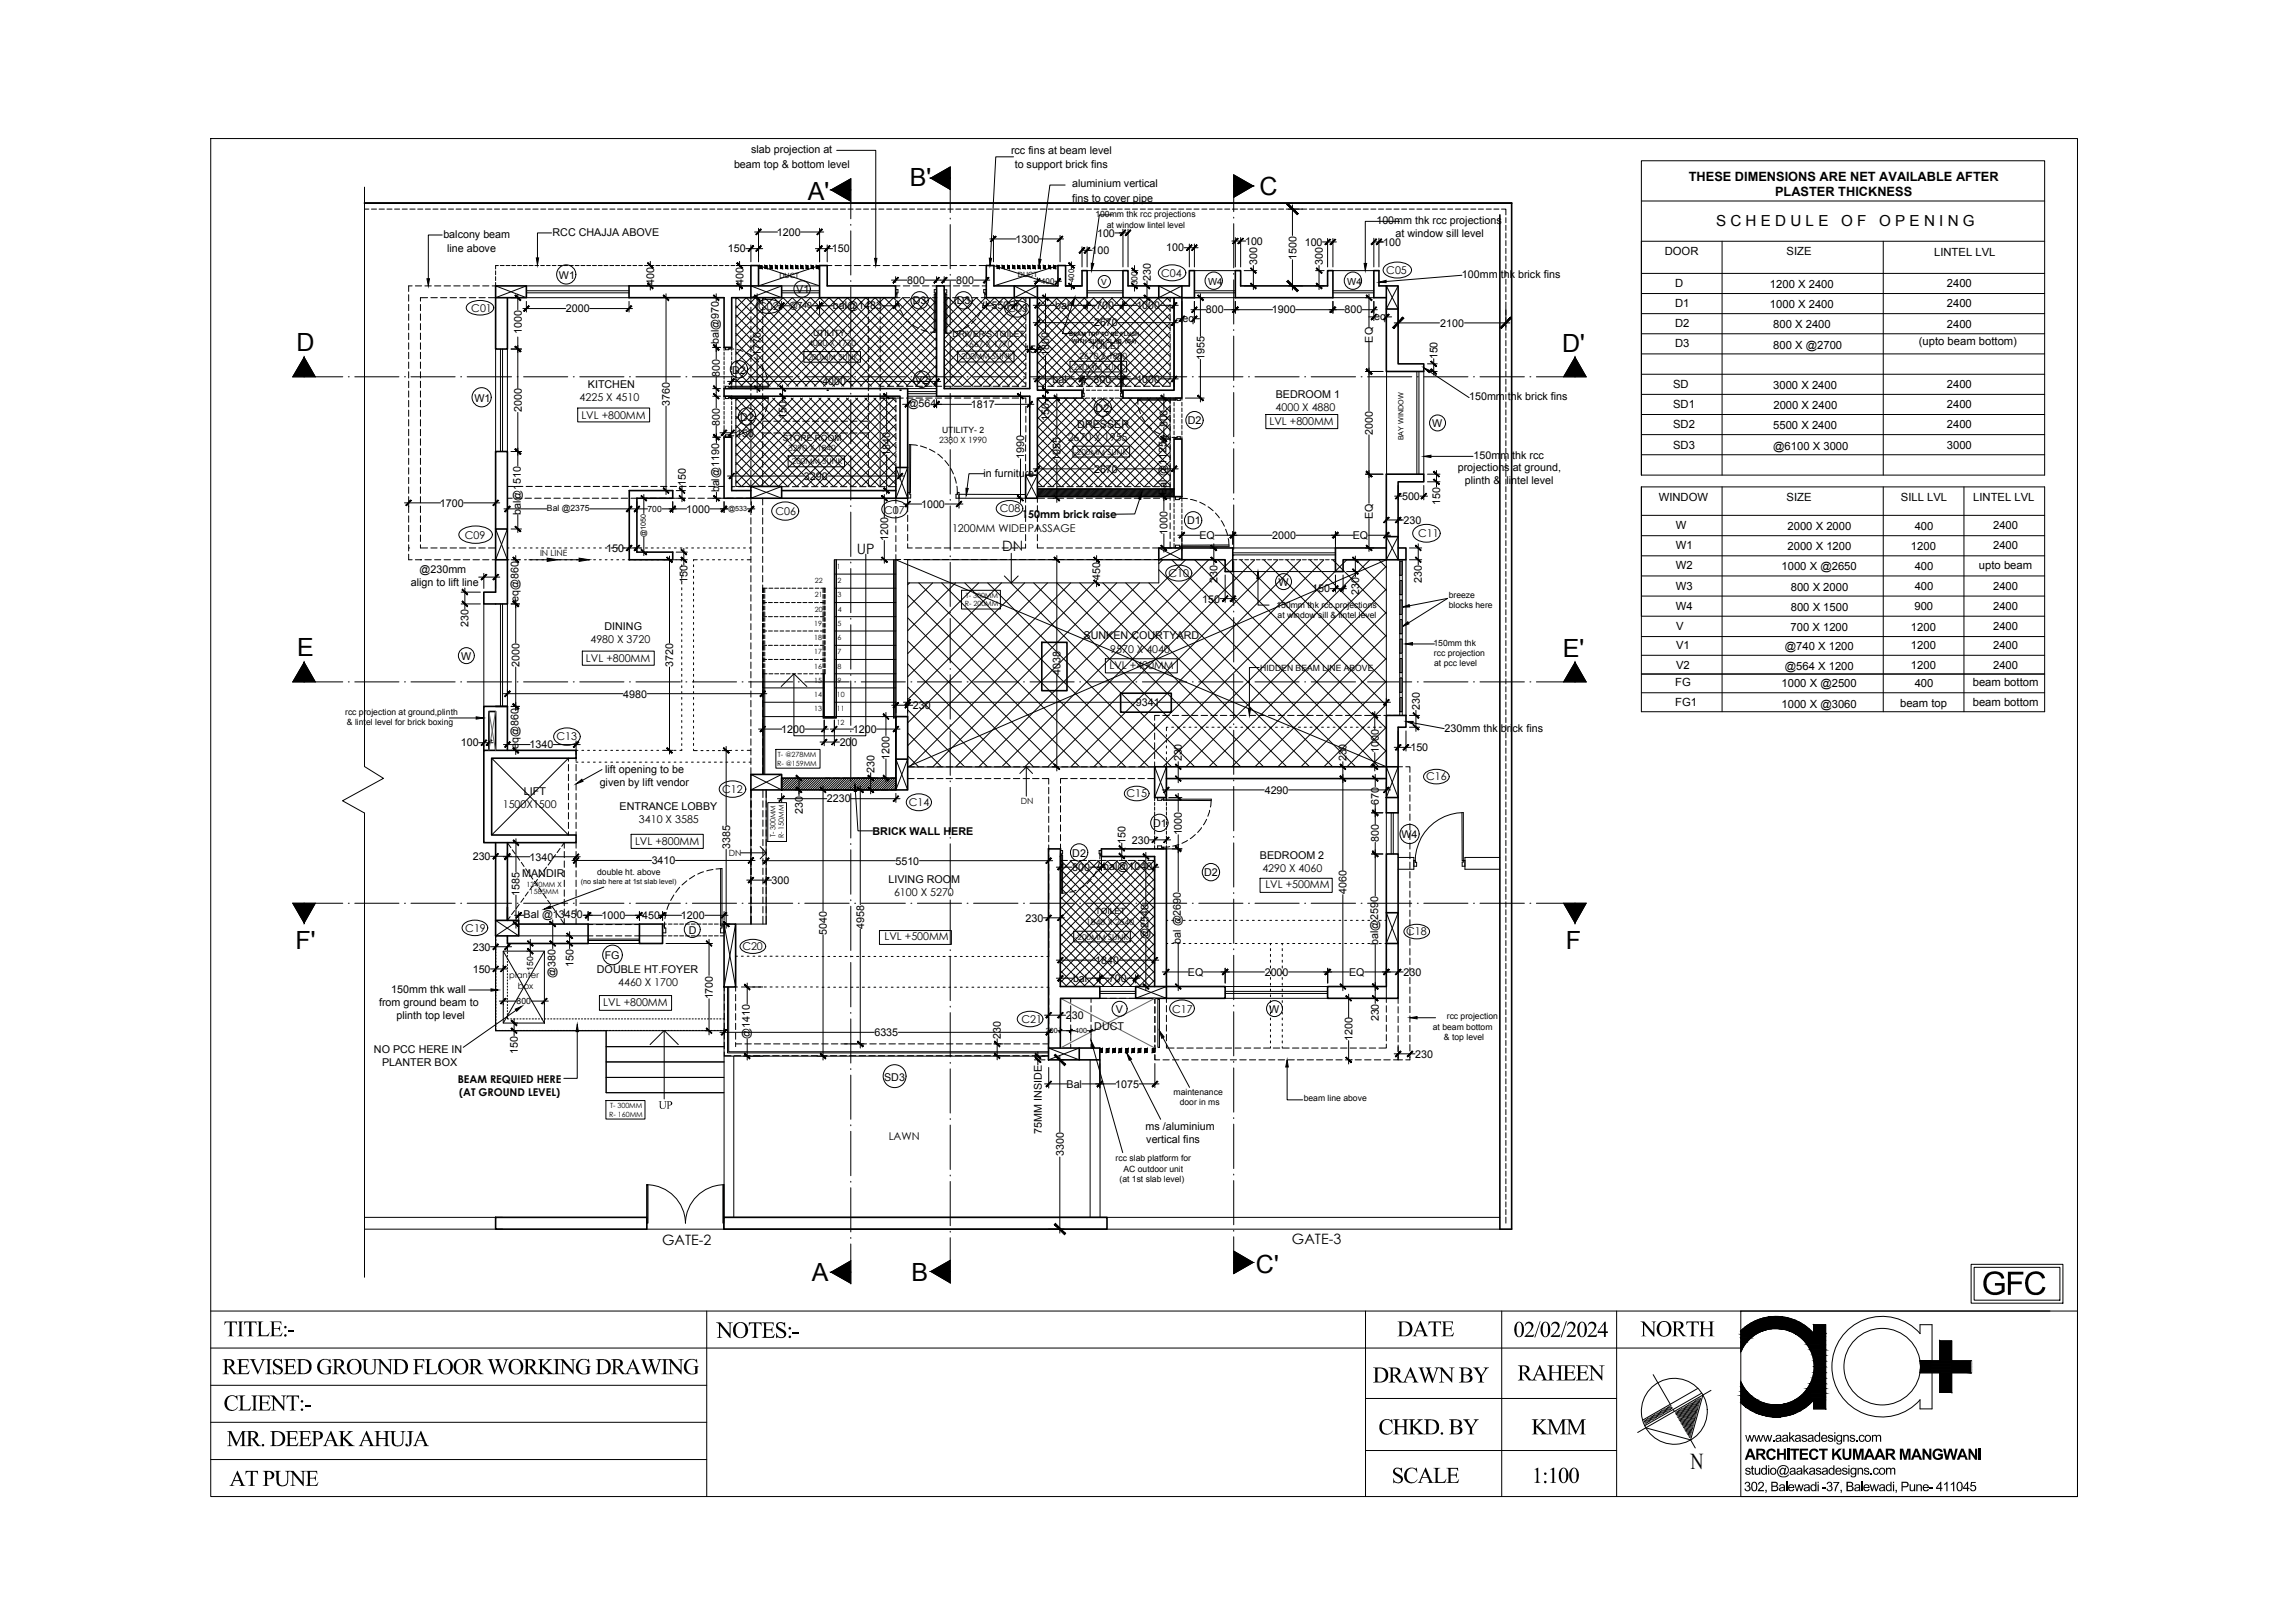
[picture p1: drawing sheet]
<svg xmlns="http://www.w3.org/2000/svg" width="420mm" height="297mm" viewBox="0 0 420 297" stroke-linecap="round" stroke-linejoin="round" font-family="sans-serif">
<defs><g id="words">
<text font-size="5.9" x="362.8" y="237">GFC</text>
<g font-size="4.6">
<text x="166.6" y="34.1">B'</text>
<text x="230.6" y="35.8">C</text>
<text x="147.9" y="36.6">A'</text>
<text x="54.3" y="64.2">D</text>
<text x="286" y="64.4">D'</text>
<text x="54.4" y="120">E</text>
<text x="286.1" y="120.2">E'</text>
<text x="54.1" y="173.7">F'</text>
<text x="286.7" y="173.7">F</text>
<text x="229.9" y="232.9">C'</text>
<text x="148.6" y="234.4">A</text>
<text x="166.9" y="234.4">B</text>
</g>
<text font-size="4.3" x="131.2" y="244.9">NOTES:-</text>
<g font-size="4.2">
<text x="255.7" y="244.6">DATE</text>
<text x="277.1" y="244.7">02/02/2024</text>
<text x="300.4" y="244.6">NORTH</text>
<text x="40.7" y="251.5">REVISED GROUND FLOOR WORKING DRAWING</text>
<text x="251.3" y="253">DRAWN BY</text>
<text x="277.8" y="252.6">RAHEEN</text>
<text x="252.4" y="262.5">CHKD. BY</text>
<text x="280.4" y="262.5">KMM</text>
<text x="41.5" y="264.7">MR. DEEPAK AHUJA</text>
<text x="309.5" y="268.9">N</text>
<text x="42" y="271.9">AT PUNE</text>
<text x="254.8" y="271.4">SCALE</text>
<text x="280.4" y="271.4">1:100</text>
</g>
<g font-size="2.8">
<text x="314.2" y="41.3">S C H E D U L E</text>
<text x="337.1" y="41.3">O F</text>
<text x="344" y="41.3">O P E N I N G</text>
<text x="325.8" y="267.2">KUMAAR</text>
</g>
<g font-size="2.6">
<text x="156.9" y="101.3">UP</text>
<text x="183.5" y="100.9">DN</text>
<text x="121.2" y="227.8">GATE-2</text>
<text x="236.5" y="227.8">GATE-3</text>
</g>
<g font-size="2.3">
<text x="309.2" y="33.1">THESE DIMENSIONS ARE NET AVAILABLE AFTER</text>
<text x="325" y="35.9">PLASTER THICKNESS</text>
</g>
<g font-size="2.1">
<text x="304.8" y="46.7">DOOR</text>
<text x="327.1" y="46.7">SIZE</text>
<text x="354.1" y="46.8">LINTEL LVL</text>
<text x="306.7" y="52.5">D</text>
<text x="324" y="52.7">1200 X 2400</text>
<text x="356.4" y="52.6">2400</text>
<text x="306.7" y="56.2">D1</text>
<text x="306.7" y="59.9">D2</text>
<text x="324" y="56.4">1000 X 2400</text>
<text x="356.4" y="56.3">2400</text>
<text x="356.4" y="59.9">2400</text>
<text x="306.7" y="63.6">D3</text>
<text x="324.6" y="60.1">800 X 2400</text>
<text x="324.6" y="63.8">800 X @2700</text>
<text x="351.3" y="63.2">(upto beam bottom)</text>
<text x="306.3" y="71">SD</text>
<text x="324.6" y="71.2">3000 X 2400</text>
<text x="356.4" y="71">2400</text>
<text x="306.3" y="74.7">SD1</text>
<text x="324.7" y="74.8">2000 X 2400</text>
<text x="356.4" y="74.7">2400</text>
<text x="306.3" y="78.4">SD2</text>
<text x="306.3" y="82.1">SD3</text>
<text x="324.6" y="78.5">5500 X 2400</text>
<text x="324.6" y="82.3">@6100 X 3000</text>
<text x="356.4" y="78.4">2400</text>
<text x="356.4" y="82.2">3000</text>
<text x="303.7" y="91.7">WINDOW</text>
<text x="327.1" y="91.7">SIZE</text>
<text x="348" y="91.7">SILL LVL</text>
<text x="361.2" y="91.7">LINTEL LVL</text>
<text x="306.8" y="96.8">W</text>
<text x="306.8" y="100.5">W1</text>
<text x="327.3" y="97">2000 X 2000</text>
<text x="327.3" y="100.7">2000 X 1200</text>
<text x="349.9" y="100.6">1200</text>
<text x="350.5" y="96.9">400</text>
<text x="364.9" y="96.8">2400</text>
<text x="364.9" y="100.5">2400</text>
<text x="306.8" y="104.2">W2</text>
<text x="306.8" y="107.9">W3</text>
<text x="326.2" y="104.4">1000 X @2650</text>
<text x="350.5" y="104.3">400</text>
<text x="350.5" y="108">400</text>
<text x="362.3" y="104.2">upto beam</text>
<text x="364.9" y="107.9">2400</text>
<text x="306.8" y="111.6">W4</text>
<text x="327.8" y="108.1">800 X 2000</text>
<text x="327.8" y="111.8">800 X 1500</text>
<text x="350.5" y="111.7">900</text>
<text x="364.9" y="111.6">2400</text>
<text x="306.8" y="115.3">V</text>
<text x="306.8" y="118.7">V1</text>
<text x="326.7" y="118.9">@740 X 1200</text>
<text x="327.8" y="115.5">700 X 1200</text>
<text x="349.9" y="115.4">1200</text>
<text x="349.9" y="118.8">1200</text>
<text x="364.9" y="115.3">2400</text>
<text x="364.9" y="118.7">2400</text>
<text x="306.7" y="125.6">FG</text>
<text x="306.8" y="122.4">V2</text>
<text x="326.2" y="125.8">1000 X @2500</text>
<text x="326.7" y="122.6">@564 X 1200</text>
<text x="349.9" y="122.5">1200</text>
<text x="350.5" y="125.7">400</text>
<text x="361.2" y="125.6">beam bottom</text>
<text x="364.9" y="122.4">2400</text>
<text x="306.7" y="129.3">FG1</text>
<text x="326.2" y="129.5">1000 X @3060</text>
<text x="347.9" y="129.4">beam top</text>
<text x="361.2" y="129.3">beam bottom</text>
<text x="121" y="202.9">P</text>
</g>
<g font-size="2">
<text x="137.5" y="28.1">slab projection at</text>
<text x="185.1" y="28.1">rcc fins at beam level</text>
<text x="134.4" y="30.8">beam top &amp; bottom level</text>
<text x="185.8" y="30.8">to support brick fins</text>
<text x="196.3" y="34.2">aluminium vertical</text>
<text x="196.3" y="37">fins to cover pipe</text>
<text x="252" y="41">100mm thk rcc projections</text>
<text x="81.2" y="43.5">balcony beam</text>
<text x="81.8" y="46.2">line above</text>
<text x="101.1" y="43.1">RCC CHAJJA ABOVE</text>
<text x="133.2" y="46.2">150</text>
<text x="142.2" y="43.1">1200</text>
<text x="152.3" y="46.2">150</text>
<text x="185.9" y="44.4">1300</text>
<text x="199.8" y="46.5">100</text>
<text x="200.8" y="43.3">100</text>
<text x="213.5" y="46">100</text>
<text x="227.9" y="44.8">100</text>
<text x="237.3" y="47.5" transform="rotate(-90 237.3 47.5)">1500</text>
<text x="238.9" y="45">100</text>
<text x="253.3" y="45">100</text>
<text x="255.5" y="43.3">at window sill level</text>
<text x="102.3" y="51.1">W1</text>
<text x="119.7" y="52.1" transform="rotate(-90 119.7 52.1)">400</text>
<text x="136.1" y="52.1" transform="rotate(-90 136.1 52.1)">400</text>
<text x="145.8" y="53.7">V1</text>
<text x="166.1" y="52">800</text>
<text x="175.1" y="52">800</text>
<text x="210.7" y="51.4" transform="rotate(-90 210.7 51.4)">230</text>
<text x="212.6" y="50.6">C04</text>
<text x="230.1" y="48.6" transform="rotate(-90 230.1 48.6)">300</text>
<text x="242.2" y="48.6" transform="rotate(-90 242.2 48.6)">300</text>
<text x="253.8" y="50.2">C05</text>
<text x="267.6" y="50.8">100mm thk brick fins</text>
<text x="86.3" y="57">C01</text>
<text x="103.6" y="57.1">2000</text>
<text x="138.8" y="56.7">C02</text>
<text x="152.5" y="56.5">bal@1483</text>
<text x="167.1" y="55.7">D3</text>
<text x="175.1" y="55.7">D3</text>
<text x="181.5" y="56.6">550</text>
<text x="184.5" y="57.2">C03</text>
<text x="193.2" y="56.6">bal</text>
<text x="200.3" y="59.7">2670</text>
<text x="200.7" y="56.6">700</text>
<text x="208" y="56.6">1000</text>
<text x="216.5" y="58.8">eq</text>
<text x="220.8" y="57.4">800</text>
<text x="232.8" y="57.4">1900</text>
<text x="246.1" y="57.4">800</text>
<text x="251.6" y="58.5">eq</text>
<text x="263.7" y="59.8">2100</text>
<text x="95.5" y="61" transform="rotate(-90 95.5 61)">1000</text>
<text x="131.6" y="63" transform="rotate(-90 131.6 63)">bal@970</text>
<text x="139.3" y="65.1" transform="rotate(-90 139.3 65.1)">1770</text>
<text x="187.5" y="64.6">150</text>
<text x="192.1" y="65.2" transform="rotate(-90 192.1 65.2)">1800</text>
<text x="220.5" y="65.9" transform="rotate(-90 220.5 65.9)">1955</text>
<text x="251.3" y="62.7" transform="rotate(-90 251.3 62.7)">EQ</text>
<text x="263.2" y="65.8" transform="rotate(-90 263.2 65.8)">150</text>
<text x="107.6" y="71">KITCHEN</text>
<text x="131.8" y="69" transform="rotate(-90 131.8 69)">800</text>
<text x="134" y="68.4">D2</text>
<text x="150.6" y="70.5">4000</text>
<text x="167.6" y="70.2">V2</text>
<text x="192.7" y="70.1">bal</text>
<text x="200.2" y="70.1">800</text>
<text x="208" y="70.1">1000</text>
<text x="86.8" y="73.5">W1</text>
<text x="95.5" y="75.4" transform="rotate(-90 95.5 75.4)">2000</text>
<text x="106.1" y="73.4">4225 X 4510</text>
<text x="106.4" y="76.7">LVL +800MM</text>
<text x="122.6" y="74.3" transform="rotate(-90 122.6 74.3)">3760</text>
<text x="131.8" y="77.9" transform="rotate(-90 131.8 77.9)">800</text>
<text x="135.5" y="77">D2</text>
<text x="144" y="76.8" transform="rotate(-90 144 76.8)">150</text>
<text x="166.2" y="74.5">@564</text>
<text x="177.7" y="74.7">1817</text>
<text x="192.1" y="77" transform="rotate(-90 192.1 77)">150</text>
<text x="200.6" y="75.4">D2</text>
<text x="217.4" y="77.6">D2</text>
<text x="232.4" y="77.9">LVL +800MM</text>
<text x="233.5" y="75.1">4000 X 4880</text>
<text x="233.6" y="72.8">BEDROOM 1</text>
<text x="269" y="73.2">150mm thk brick fins</text>
<text x="134.8" y="79.9">150</text>
<text x="163" y="83.4" transform="rotate(-90 163 83.4)">1840</text>
<text x="195.5" y="80.6">2670 X 1955</text>
<text x="197.2" y="78.3">DRESSER</text>
<text x="213.8" y="78.2" transform="rotate(-90 213.8 78.2)">800</text>
<text x="251.3" y="79.5" transform="rotate(-90 251.3 79.5)">2000</text>
<text x="262.2" y="78.2">W</text>
<text x="269.8" y="83.9">150mm thk rcc</text>
<text x="125.5" y="88.9" transform="rotate(-90 125.5 88.9)">150</text>
<text x="147.2" y="87.8">3290</text>
<text x="180.1" y="87.4">in furniture</text>
<text x="187.5" y="84.1" transform="rotate(-90 187.5 84.1)">1990</text>
<text x="194.2" y="84.3" transform="rotate(-90 194.2 84.3)">1955</text>
<text x="200.3" y="86.5">2670</text>
<text x="266.9" y="86.3">projections at ground,</text>
<text x="268.2" y="88.6">plinth &amp; lintel level</text>
<text x="80.5" y="92.7">1700</text>
<text x="95.3" y="94.2" transform="rotate(-90 95.3 94.2)">bal@1510</text>
<text x="125.6" y="93.9">1000</text>
<text x="131.7" y="90.1" transform="rotate(-90 131.7 90.1)">bal@1190</text>
<text x="142" y="94.2">C06</text>
<text x="161.9" y="94">C07</text>
<text x="168.6" y="92.9">1000</text>
<text x="183" y="93.7">C08</text>
<text x="187.1" y="94.8">150mm brick raise</text>
<text x="213.6" y="90.6" transform="rotate(-90 213.6 90.6)">Bal @1125</text>
<text x="217.3" y="96">D1</text>
<text x="251.3" y="95" transform="rotate(-90 251.3 95)">EQ</text>
<text x="256.7" y="91.5">500</text>
<text x="256.9" y="95.8">230</text>
<text x="263.7" y="92.4" transform="rotate(-90 263.7 92.4)">150</text>
<text x="85.1" y="98.7">C09</text>
<text x="111" y="101">150</text>
<text x="162.6" y="99.1" transform="rotate(-90 162.6 99.1)">1200</text>
<text x="174.3" y="97.4">1200MM WIDE PASSAGE</text>
<text x="213.8" y="97.8" transform="rotate(-90 213.8 97.8)">1000</text>
<text x="219.6" y="98.6">EQ</text>
<text x="232.9" y="98.6">2000</text>
<text x="247.7" y="98.6">EQ</text>
<text x="259.6" y="98.3">C11</text>
<text x="75.2" y="107.3">align to lift line</text>
<text x="76.8" y="104.9">@230mm</text>
<text x="125.9" y="106.7" transform="rotate(-90 125.9 106.7)">150</text>
<text x="201.4" y="106.2" transform="rotate(-90 201.4 106.2)">450</text>
<text x="213.9" y="105.6">C10</text>
<text x="222.9" y="106.7" transform="rotate(-90 222.9 106.7)">230</text>
<text x="234" y="107.3">W</text>
<text x="260.3" y="106.7" transform="rotate(-90 260.3 106.7)">230</text>
<text x="94.9" y="110.2" transform="rotate(-90 94.9 110.2)">eq@860</text>
<text x="220.1" y="110.3">150</text>
<text x="240.3" y="108.4">150</text>
<text x="248.8" y="108.8" transform="rotate(-90 248.8 108.8)">230</text>
<text x="85.8" y="114.7" transform="rotate(-90 85.8 114.7)">230</text>
<text x="108.1" y="117.6">4980 X 3720</text>
<text x="110.7" y="115.3">DINING</text>
<text x="198.4" y="117">SUNKEN COURTYARD</text>
<text x="203.3" y="119.4">9570 X 4040</text>
<text x="84.4" y="120.8">W</text>
<text x="95.1" y="122" transform="rotate(-90 95.1 122)">2000</text>
<text x="107.3" y="121.2">LVL +800MM</text>
<text x="123.2" y="122.1" transform="rotate(-90 123.2 122.1)">3720</text>
<text x="194.2" y="123.5" transform="rotate(-90 194.2 123.5)">4038</text>
<text x="203.1" y="122.4">LVL +400MM</text>
<text x="114.1" y="127.7">4980</text>
<text x="167.1" y="129.8">230</text>
<text x="208" y="129.2">9341</text>
<text x="259.9" y="130" transform="rotate(-90 259.9 130)">230</text>
<text x="84.4" y="136.6">100</text>
<text x="94.9" y="137" transform="rotate(-90 94.9 137)">eq@860</text>
<text x="97" y="136.9">1340</text>
<text x="101.9" y="135.4">C13</text>
<text x="143" y="134.1">1200</text>
<text x="153.7" y="136.5">200</text>
<text x="156.1" y="134.1">1200</text>
<text x="252.4" y="137.9" transform="rotate(-90 252.4 137.9)">1000</text>
<text x="258.2" y="137.5">150</text>
<text x="264.5" y="134">230mm thk brick fins</text>
<text x="109.8" y="143.9">given by lift vendor</text>
<text x="110.8" y="141.6">lift opening to be</text>
<text x="160.1" y="141.4" transform="rotate(-90 160.1 141.4)">230</text>
<text x="162.9" y="139" transform="rotate(-90 162.9 139)">1200</text>
<text x="216.4" y="139.4" transform="rotate(-90 216.4 139.4)">230</text>
<text x="246.5" y="139.4" transform="rotate(-90 246.5 139.4)">230</text>
<text x="261.1" y="142.7">C16</text>
<text x="92" y="147.9">1500X1500</text>
<text x="95.9" y="145.5">LIFT</text>
<text x="113.4" y="148.2">ENTRANCE LOBBY</text>
<text x="132.2" y="145.1">C12</text>
<text x="147" y="148.9" transform="rotate(-90 147 148.9)">230</text>
<text x="151.4" y="146.9">2230</text>
<text x="166.4" y="147.5">C14</text>
<text x="206.2" y="145.9">C15</text>
<text x="231.5" y="145.2">4290</text>
<text x="252.4" y="147.3" transform="rotate(-90 252.4 147.3)">670</text>
<text x="116.3" y="154.7">LVL +800MM</text>
<text x="117" y="150.6">3410 X 3585</text>
<text x="133.7" y="155.4" transform="rotate(-90 133.7 155.4)">3385</text>
<text x="159.7" y="152.8">BRICK WALL HERE</text>
<text x="206.1" y="154.4" transform="rotate(-90 206.1 154.4)">150</text>
<text x="207.2" y="154.4">230</text>
<text x="211.1" y="151.3">D1</text>
<text x="216.4" y="152.9" transform="rotate(-90 216.4 152.9)">1000</text>
<text x="252.4" y="154.2" transform="rotate(-90 252.4 154.2)">800</text>
<text x="256.6" y="153.4">W4</text>
<text x="86.5" y="157.4">230</text>
<text x="95.6" y="160.5">MANDIR</text>
<text x="97" y="157.5">1340</text>
<text x="119.3" y="158.2">3410</text>
<text x="141.2" y="161.8">300</text>
<text x="162.7" y="161.6">LIVING ROOM</text>
<text x="163.9" y="158.2">5510</text>
<text x="196.3" y="159.4">800</text>
<text x="196.3" y="156.8">D2</text>
<text x="202" y="159.2">bal@1040</text>
<text x="220.4" y="160.4">D2</text>
<text x="230.6" y="157.2">BEDROOM 2</text>
<text x="231.1" y="159.6">4290 X 4060</text>
<text x="95.1" y="163.9" transform="rotate(-90 95.1 163.9)">1585</text>
<text x="163.7" y="164">6100 X 5270</text>
<text x="231.7" y="162.6">LVL +500MM</text>
<text x="246.5" y="163.7" transform="rotate(-90 246.5 163.7)">4060</text>
<text x="85.2" y="170.6">C19</text>
<text x="86.5" y="174">230</text>
<text x="95.9" y="168">Bal @13450</text>
<text x="110.1" y="168.2">1000</text>
<text x="117.6" y="168.2">450</text>
<text x="124.6" y="168.2">1200</text>
<text x="126.1" y="170.9">D</text>
<text x="135.9" y="173.9">C20</text>
<text x="151.4" y="171.1" transform="rotate(-90 151.4 171.1)">5040</text>
<text x="158.2" y="170" transform="rotate(-90 158.2 170)">4958</text>
<text x="161.9" y="172.1">LVL +500MM</text>
<text x="187.8" y="168.7">230</text>
<text x="210.3" y="171.8" transform="rotate(-90 210.3 171.8)">@2540</text>
<text x="216.2" y="172.7" transform="rotate(-90 216.2 172.7)">bal @2690</text>
<text x="252.3" y="172.9" transform="rotate(-90 252.3 172.9)">bal@2590</text>
<text x="257.4" y="171.2">C18</text>
<text x="86.5" y="178">150</text>
<text x="101.7" y="178.9" transform="rotate(-90 101.7 178.9)">@380</text>
<text x="105" y="176.9" transform="rotate(-90 105 176.9)">150</text>
<text x="109.3" y="178.1">DOUBLE HT.FOYER</text>
<text x="110.7" y="175.6">FG</text>
<text x="196.4" y="179.7">bal</text>
<text x="200.5" y="176.4">1840</text>
<text x="203" y="179.7">700</text>
<text x="217.5" y="178.6">EQ</text>
<text x="231.5" y="178.6">2000</text>
<text x="247" y="178.6">EQ</text>
<text x="256.9" y="178.6">230</text>
<text x="69.4" y="184.2">from ground beam to</text>
<text x="71.6" y="181.8">150mm thk wall</text>
<text x="110.5" y="184.2">LVL +800MM</text>
<text x="113.2" y="180.5">4460 X 1700</text>
<text x="130.5" y="182.9" transform="rotate(-90 130.5 182.9)">1700</text>
<text x="204.3" y="185.5">V</text>
<text x="214.6" y="185.4">C17</text>
<text x="232.4" y="185.4">W</text>
<text x="72.6" y="186.6">plinth top level</text>
<text x="137.3" y="190.2" transform="rotate(-90 137.3 190.2)">@1410</text>
<text x="160.1" y="189.6">6335</text>
<text x="183.2" y="190.1" transform="rotate(-90 183.2 190.1)">230</text>
<text x="187" y="187.2">C21</text>
<text x="195.1" y="186.5">230</text>
<text x="200.3" y="188.5">DUCT</text>
<text x="247.6" y="190.6" transform="rotate(-90 247.6 190.6)">1200</text>
<text x="252.4" y="186.9" transform="rotate(-90 252.4 186.9)">230</text>
<text x="68.5" y="192.7">NO PCC HERE IN</text>
<text x="69.9" y="195.1">PLANTER BOX</text>
<text x="94.8" y="192.8" transform="rotate(-90 94.8 192.8)">150</text>
<text x="161.9" y="197.8">SD3</text>
<text x="259.1" y="193.6">230</text>
<text x="83.8" y="198.1">BEAM REQUIED HERE</text>
<text x="84" y="200.5">(AT GROUND LEVEL)</text>
<text x="195.3" y="199.1">Bal</text>
<text x="204.1" y="199.1">1075</text>
<text x="162.7" y="208.6">LAWN</text>
<text x="190.7" y="207.5" transform="rotate(-90 190.7 207.5)">75MM INSIDE</text>
<text x="209.7" y="206.8">ms /aluminium</text>
<text x="209.9" y="209.2">vertical fins</text>
<text x="194.7" y="211.6" transform="rotate(-90 194.7 211.6)">3300</text>
</g>
<g font-size="1.8">
<text x="221.2" y="52.1">W4</text>
<text x="246.6" y="52.1">W4</text>
</g>
<g font-size="1.6">
<text x="200.5" y="39.8">100mm thk rcc projections</text>
<text x="202.6" y="41.7">at window lintel level</text>
<text x="201.6" y="52.2">V</text>
<text x="208.3" y="52.2" transform="rotate(-90 208.3 52.2)">300</text>
<text x="144.5" y="56.3">@740</text>
<text x="148" y="63.3">4000 X 1770</text>
<text x="148.9" y="61.4">UTILITY-1</text>
<text x="174.4" y="61.6">DRIVER'S TOILET</text>
<text x="176.6" y="63.5">1667 X 1770</text>
<text x="197.6" y="65.7">2670 X 1800</text>
<text x="199.7" y="63.8">TOILET</text>
<text x="143.3" y="80.7">STORE ROOM</text>
<text x="144.3" y="82.6">3290 X 1840</text>
<text x="171.9" y="81.2">2380 X 1990</text>
<text x="172.5" y="79.2">UTILITY- 2</text>
<text x="100.1" y="93.6">Bal @2375</text>
<text x="118.5" y="93.7">700</text>
<text x="98.9" y="101.7">IN LINE</text>
<text x="233.7" y="111.3">150mm thk rcc projections</text>
<text x="233.9" y="113.2">at window sill &amp; lintel level</text>
<text x="265.2" y="109.4">breeze</text>
<text x="265.2" y="111.3">blocks here</text>
<text x="262.4" y="118.2">150mm thk</text>
<text x="230.7" y="122.8">HIDDEN BEAM LINE ABOVE</text>
<text x="262.5" y="120.1">rcc projection</text>
<text x="262.6" y="121.9">at pcc level</text>
<text x="63.2" y="130.8">rcc projection at ground,plinth</text>
<text x="63.5" y="132.7">&amp; lintel level for brick boxing</text>
<text x="186.9" y="147.1">DN</text>
<text x="109.3" y="160.1">double ht. above</text>
<text x="133.4" y="156.7">DN</text>
<text x="200.5" y="167.3">TOILET</text>
<text x="198.9" y="169.2">1840 X 2540</text>
<text x="93.2" y="179.1">planter</text>
<text x="97.6" y="177.7" transform="rotate(-90 97.6 177.7)">150</text>
<text x="94.6" y="183.8">800</text>
<text x="94.8" y="181">box</text>
<text x="262.3" y="188.4">at beam bottom</text>
<text x="264.4" y="190.3">&amp; top level</text>
<text x="264.9" y="186.6">rcc projection</text>
<text x="214.9" y="200.3">maintenance</text>
<text x="216" y="202.2">door in ms</text>
<text x="238.7" y="201.6">beam line above</text>
<text x="204.2" y="212.6">rcc slab platform for</text>
<text x="205.7" y="214.5">AC outdoor unit</text>
<text x="204.9" y="216.4">(at 1st slab level)</text>
</g>
<g font-size="1.5">
<text x="190.6" y="52">400</text>
<text x="147.4" y="65.9">-200MM SUNK</text>
<text x="175.5" y="65.8">-200MM SUNK</text>
<text x="196.1" y="67.6">-200MM SUNK</text>
<text x="196.7" y="83.2">-200MM SUNK</text>
<text x="144.5" y="85">-200MM SUNK</text>
<text x="196.8" y="172">-200MM SUNK</text>
</g>
<text font-size="1.4" x="196.7" y="51.6" transform="rotate(-90 196.7 51.6)">400</text>
<g font-size="1.3">
<text x="142.7" y="50.9">DUCT</text>
<text x="186.4" y="50.8">DUCT</text>
<text x="256.9" y="80.6" transform="rotate(-90 256.9 80.6)">BAY WINDOW</text>
<text x="133.3" y="93.5">@533</text>
<text x="118.2" y="98.3" transform="rotate(-90 118.2 98.3)">@1050</text>
<text x="149.2" y="106.8">22</text>
<text x="153.2" y="104.1">1</text>
<text x="153.3" y="106.8">2</text>
<text x="149.2" y="112">20</text>
<text x="149.2" y="109.3">21</text>
<text x="153.3" y="109.3">3</text>
<text x="153.4" y="112">4</text>
<text x="176.6" y="111">R- 200MM</text>
<text x="176.8" y="109.4">T- 300MM</text>
<text x="149.1" y="119.8">17</text>
<text x="149.1" y="117.2">18</text>
<text x="149.1" y="114.6">19</text>
<text x="153.3" y="117.2">6</text>
<text x="153.3" y="119.8">7</text>
<text x="153.3" y="114.6">5</text>
<text x="149.1" y="125">15</text>
<text x="149.1" y="122.4">16</text>
<text x="153.3" y="122.4">8</text>
<text x="153.3" y="125">9</text>
<text x="149.1" y="127.6">14</text>
<text x="149.1" y="130.2">13</text>
<text x="153.2" y="127.6">10</text>
<text x="153.2" y="130.2">11</text>
<text x="153.2" y="132.6">12</text>
<text x="142.3" y="140.2">R- @159MM</text>
<text x="142.4" y="138.6">T- @278MM</text>
<text x="142" y="153.2" transform="rotate(-90 142 153.2)">T- 300MM</text>
<text x="143.5" y="153.4" transform="rotate(-90 143.5 153.4)">R- 150MM</text>
<text x="106.4" y="161.8">(no slab here at 1st slab level)</text>
<text x="96.4" y="162.4">1340MM X</text>
<text x="97" y="163.7">1585MM</text>
<text x="191.4" y="189.1">200</text>
<text x="196.8" y="189.1">400</text>
<text x="111.7" y="202.8">T- 300MM</text>
<text x="111.5" y="204.3">R- 160MM</text>
</g>
<g font-size="1">
<text x="195.8" y="61.4">BEAM TOP TO BE FLUSH</text>
<text x="196.3" y="62.7">WITH SUNK SLAB (B4)</text>
</g>
</g></defs>
<!-- layer: 0 -->
<g fill="#000" stroke="#000" stroke-width=".18">
<path d="M78.2 51h.4l-.2 1.3zM98.2 47.2h.4l-.2 1.3zM160.1 47.3h.4l-.2 1.3zM181.1 47.2l.4 .1-.3 1.3zM190.2 47.4l.4 .1-.4 1.3zM199.8 48.2l.5 .1-.5 1.2zM249.7 48.2h.5l-.2 1.3zM252.4 51.6l1.4-.3v.4zM260.7 67.3l1.2 .6-.3 .3zM176.8 89.4h.5l-.4 1.3zM209.1 90.1l-.3 1.3-.4-.1zM260.7 83.5l1.3-.2v.4z"/>
<path d="M100.2 102.2l1.9 .2-1.9 .3zM106 102.2l1.9 .2-1.9 .3zM230.3 104.6l.2 1.3h-.4zM256.7 114.7l1-.9 .3 .4zM256.7 111.1l1.3-.4 .1 .4zM257.3 117.9l1.3-.3v.5zM87.2 131.2l1.3 .2-1.3 .2zM228.5 129.6h.5l-.3 1.3zM257.4 132h1.3l-.1 .5zM105.5 143.5l1-.9 .2 .4zM156.5 143.6l.3 1.2-.4 .1zM99.6 166.4l1.1-.6 .2 .4z"/>
<path d="M89.9 181l1.3 .2-1.3 .2zM94.3 184.7l1.3-.5-1 .9zM105.7 187.5l.2 1.3h-.4zM235.6 194l.3 1.3h-.5zM258.1 186.3l1.3-.2v.4zM318.7 247.1h.2l-.2 .3zM318.7 252.9l.2 .3h-.2zM323.7 259.2h2.7zM324.4 241h1.7z"/>
<path d="M235.6 37.4l1.9 1.9 .2-.2zM235.6 37.4l.2-.2 1.9 1.9z"/>
<path d="M94.3 54.1l.9 .9 .1-.1zM94.3 54.1l.1-.1 .9 .9z"/>
<path d="M96.8 56l-.9 1 1-1zM96.8 56l-.9 1v-.1z"/>
<path d="M114.6 56.9l.1 .1 .8-1zM115.5 56h.2l-1 1z"/>
<path d="M118.6 51.8l-.1 .1 1.1 .8zM118.5 51.9l1.1 .8-.1 .2z"/>
<path d="M118.5 48.2l1 .9 .1-.1zM118.6 48l1 1-1.1-.8z"/>
<path d="M121.4 54.1l1 .9v-.1zM121.4 54.1l.1-.1 .9 .9z"/>
<path d="M130.6 54.1l.9 .9 .1-.1zM130.7 54l.9 .9-1-.8z"/>
<path d="M134.9 51.9l1 .8-.9-.9zM134.9 51.9l1 .8-.1 .2z"/>
<path d="M134.9 48.2l.9 .9 .1-.1zM134.9 48.2l.1-.2 .9 1z"/>
<path d="M137.9 45l-.9 1 1-.9zM137.9 45l-.9 1v-.1z"/>
<path d="M139.3 45l-.9 .9v.1zM139.3 45l.1 .1-1 .9z"/>
<path d="M138.1 54.1l.9 .9 .1-.1zM138.1 54.1l.1-.1 .9 .9z"/>
<path d="M139.3 41.9l-.9 1.1 1-1zM139.3 41.9l-.9 1.1v-.1z"/>
<path d="M143.5 55.4l-.8 1.1 .9-1zM143.5 55.4l-.8 1.1-.1-.1z"/>
<path d="M150.5 55.4l-1 1 .1 .1zM150.5 55.4l.1 .1-1 1z"/>
<path d="M150.5 41.9l-1 1 .1 .1zM150.5 41.9l.1 .1-1 1z"/>
<path d="M150.5 45l-.9 1 1-.9zM150.5 45l-.9 1-.1-.1z"/>
<path d="M150.5 55.4l-.9 1.1 1-1zM150.5 55.4l-.9 1.1-.1-.1z"/>
<path d="M151.9 45l-1 .9 .2 .1zM151.9 45l.1 .1-.9 .9z"/>
<path d="M164.4 55.4l-.9 1v.1zM164.4 55.4l.1 .1-1 1z"/>
<path d="M164.4 50.8l-.9 1 1-1zM164.4 50.8l-.9 1v-.1z"/>
<path d="M171 51.7v.1l.9-1zM171.9 50.8h.1l-1 1z"/>
<path d="M173.3 50.8l-.8 1 .9-1zM173.3 50.8l-.8 1-.1-.1z"/>
<path d="M180 51.7l.1 .1 .8-1zM180.9 50.8h.2l-1 1z"/>
<path d="M180.9 55.5l-.8 1 1-1zM180.9 55.5l-.8 1-.1-.1z"/>
<path d="M182.3 43.2l-.8 1 .9-.9zM181.3 44.2l1-1-.8 1z"/>
<path d="M185.2 56.4l.1 .1 .8-1zM186.1 55.5h.1l-.9 1z"/>
<path d="M190.3 55.4l-.8 1 .9-.9zM190.3 55.4l-.8 1-.1-.1z"/>
<path d="M190.3 51l-.8 1 .9-.9zM190.3 51l-.8 1-.1-.1z"/>
<path d="M190.3 58.5l-.8 1.1 .9-1zM190.3 58.5l-.8 1.1-.1-.1z"/>
<path d="M190.9 54.1l.9 .9 .1-.1zM190.9 54.1l.1-.1 .9 .9z"/>
<path d="M193.2 51.9l.1 .1 .8-1zM194.1 51l.1 .1-.9 .9z"/>
<path d="M193.5 44.2h.1l.9-1zM194.5 43.2l.1 .1-1 .9z"/>
<path d="M195.7 51.8l-.1 .1 1.1 .8zM195.6 51.9l1.1 .8-.1 .2z"/>
<path d="M195.6 48.2l1 .9 .1-.1zM195.7 48l1 1-1.1-.8z"/>
<path d="M198.5 56.3l.1 .1 .8-1zM199.4 55.4l.1 .1-.9 .9z"/>
<path d="M198.5 46.2l.1 .2 .8-1.1zM199.4 45.3l.1 .1-.9 1z"/>
<path d="M198.5 45.3l-.8 1.1 .9-1zM198.5 45.3l-.8 1.1-.2-.2z"/>
<path d="M199.4 55.4l-.8 1 .9-.9zM198.5 56.3l.9-.9-.8 1z"/>
<path d="M205.1 56.3l.1 .1 .8-1zM206 55.4l.1 .1-.9 .9z"/>
<path d="M206.9 42.1l-.9 1h.1zM206.9 42.1l.1 .1-.9 .9z"/>
<path d="M206 55.4l-.8 1 .9-.9zM206 55.4l-.8 1-.1-.1z"/>
<path d="M206 42.1l-.8 1 .9-.9zM206 42.1l-.8 1h-.1z"/>
<path d="M207.3 49l-.1 .1 1 .9zM207.2 49.1l1 .9h-.1z"/>
<path d="M207.2 51.9l.9 1 .1-.2zM207.2 51.9l.1-.1 .9 .9z"/>
<path d="M209.4 54.1l1.1 .8-.9-.9zM209.4 54.1l1.1 .8-.1 .1z"/>
<path d="M209.4 51.9l1 1 .1-.2zM209.4 51.9l.2-.1 .9 .9z"/>
<path d="M214.4 56.3l.2 .1 .8-1zM215.4 55.4l.1 .1-.9 .9z"/>
<path d="M214.4 59.5l.2 .1 .8-1.1zM215.4 58.5l.1 .1-.9 1z"/>
<path d="M215.8 58.8h.2l.8-1zM216.8 57.8l.1 .1-.9 .9z"/>
<path d="M219.1 44.8l-.9 1zM219.1 44.8l.1 .1-1 .9z"/>
<path d="M218.2 44.8l-.9 1 .9-.9zM218.2 44.8l-.9 1h-.1z"/>
<path d="M219.1 57.8l-.9 1 1-.9zM218.2 58.8l.9-1-.9 1z"/>
<path d="M219.1 56.2l-.9 1 1-.9zM219.1 56.2l-.9 1v-.1z"/>
<path d="M219.3 54.1l.9 .9 .1-.1zM219.3 54.1l.1-.1 .9 .9z"/>
<path d="M225.7 57.1l.1 .1 .8-1zM226.6 56.2l.1 .1-.9 .9z"/>
<path d="M226.6 44.5l.1 .1 .9-1zM227.6 43.6v.1l-.9 .9z"/>
<path d="M226.6 56.2l-.8 1 .9-.9zM226.6 56.2l-.8 1-.1-.1z"/>
<path d="M226.6 43.6l-.8 1 .9-.9zM226.6 43.6l-.8 1-.1-.1z"/>
<path d="M229 51.8v.1l1 .8zM229 51.9l1 .8-.1 .2z"/>
<path d="M229 49.1l.9 .9h.1zM229 49.1v-.1l1 1z"/>
<path d="M235.8 51.3l-.2 .2 2.1 1.7zM235.6 51.5l2.1 1.7-.2 .2z"/>
<path d="M241.1 51.8l-.1 .1 1 .8zM241 51.9l1 .8-.1 .2z"/>
<path d="M241 49.1l.9 .9h.1zM241 49.1l.1-.1 .9 1z"/>
<path d="M243.5 57.1l.1 .1 .8-1zM244.4 56.2l.1 .1-.9 .9z"/>
<path d="M243.5 44.7l.1 .1 .8-1zM244.4 43.8l.1 .1-.9 .9z"/>
<path d="M243.5 43.8l-.8 1 .9-.9zM243.5 43.8l-.8 1-.2-.1z"/>
<path d="M244.4 56.2l-.8 1 .9-.9zM244.4 56.2l-.8 1-.1-.1z"/>
<path d="M251 57.1l.1 .1 .8-1zM251.9 56.2l.1 .1-.9 .9z"/>
<path d="M251 58.4l.1 .1 .8-1zM251.9 57.5l.1 .1-.9 .9z"/>
<path d="M250.1 54.1l1 .9 .1-.1zM250.2 54l1 .9-1.1-.8z"/>
<path d="M251.9 44.7l.1 .1 .9-1.1zM252.9 43.7l.1 .2-1 .9z"/>
<path d="M251.9 43.7l-.8 1.1 .9-.9zM251.9 43.7l-.8 1.1-.1-.1z"/>
<path d="M254.2 57.5l-.8 1 1-.9zM254.2 57.5l-.8 1-.1-.1z"/>
<path d="M256.8 58l-1.6 2.1 1.8-1.8zM256.8 58l-1.6 2.1-.3-.2z"/>
<path d="M274.6 59.9l.2 .2 1.7-2.1zM276.5 58l.2 .3-1.9 1.8z"/>
<path d="M94.3 63.5l1 .8-.9-.9zM94.3 63.5l1 .8-.1 .1z"/>
<path d="M94.3 63.5l.9 .9 .1-.1zM94.3 63.5l.1-.1 .9 .9z"/>
<path d="M130.7 79.5l-.1 .1 1 .8zM130.6 79.6l1 .8-.1 .1z"/>
<path d="M130.7 70.6l-.1 .1 1 .8zM130.6 70.7l1 .8-.1 .1z"/>
<path d="M130.7 63.1l-.1 .1 1 .8zM130.6 63.2l1 .8-.1 .1z"/>
<path d="M130.6 72.1l.9 .9 .1-.1zM130.6 72.1l.1-.1 .9 .9z"/>
<path d="M130.6 63.2l.9 .9 .1-.1zM130.6 63.2l.1-.1 .9 .9z"/>
<path d="M132.9 78.7l-.8 1.1 1-1zM132.9 78.7l-.8 1.1-.1-.2z"/>
<path d="M133.4 79.6l.1 .2 .9-1.1zM134.4 78.7l.1 .1-1 1z"/>
<path d="M134.4 69.3l-.9 1.1 1-1zM134.4 69.3l-.9 1.1-.1-.2z"/>
<path d="M138.2 70.6l-.1 .1 1 .8zM138.1 70.7l1 .8-.1 .1z"/>
<path d="M142.8 72.1l1 .8-.9-.9zM142.8 72.1l1 .8-.1 .1z"/>
<path d="M142.8 70.7l.9 .9 .1-.1zM142.9 70.6l.9 .9-1-.8z"/>
<path d="M161.8 72.1l.9 .9 .1-.1zM161.8 72.1l.1-.1 .9 .9z"/>
<path d="M166.6 73.4l-.9 1v.1zM166.6 73.4l.1 .2-1 .9z"/>
<path d="M171 70.2v.2l.9-1.1zM171.9 69.3l.1 .1-1 1z"/>
<path d="M171.9 73.4l-.9 1.1 1-.9zM171.9 73.4l-.9 1.1v-.1z"/>
<path d="M171.9 73.4l-.9 1.1 1-.9zM171.9 73.4l-.9 1.1v-.1z"/>
<path d="M186.3 72.1l1 .9v-.1zM186.3 72.1l.1-.1 .9 .9z"/>
<path d="M188.9 73.4l-.9 1 .1 .1zM188.9 73.4l.1 .2-.9 .9z"/>
<path d="M188.9 63.5l-.8 1 .9-1zM188.9 63.5l-.8 1-.1-.1z"/>
<path d="M189.4 64.4l.1 .1 .8-1zM190.3 63.5h.1l-.9 1z"/>
<path d="M190.3 68.8l-.8 1.1 .9-1zM190.3 68.8l-.8 1.1-.1-.1z"/>
<path d="M190.9 71l1 .8-.9-.9zM190.9 71l1 .8-.1 .2z"/>
<path d="M191 72.3l-.1 .1 1 .9zM190.9 72.4l1 .9-.1 .1z"/>
<path d="M190.9 71l.9 1 .1-.2zM190.9 71l.1-.1 .9 .9z"/>
<path d="M193 72.4l.9 1 .1-.1zM193.1 72.3l.9 1-1-.9z"/>
<path d="M198.5 68.8l-1 1 .2 .1zM198.5 68.8l.1 .1-.9 1z"/>
<path d="M198.5 68.8l-.8 1.1 .9-1zM198.5 68.8l-.8 1.1-.2-.1z"/>
<path d="M205.1 69.8l.1 .1 .8-1.1zM206 68.8l.1 .1-.9 1z"/>
<path d="M206 68.8l-.8 1.1 .9-1zM206 68.8l-.8 1.1-.1-.1z"/>
<path d="M212.5 79.9l1.1 .9-.9-1zM212.5 79.9l1.1 .9-.1 .1z"/>
<path d="M212.5 72.4l1 1 .1-.1zM212.5 72.4l.2-.1 .9 1z"/>
<path d="M214.4 69.8l.2 .1 .8-1.1zM215.4 68.8l.1 .1-.9 1z"/>
<path d="M219.4 72.3l-.1 .1 1 .9zM219.3 72.4l1 .9-.1 .1z"/>
<path d="M250.2 67.5l-.1 .1 1.1 .8zM250.1 67.6l1.1 .8-.1 .1z"/>
<path d="M250.1 67.6l1 .9 .1-.1zM250.2 67.5l1 .9-1.1-.8z"/>
<path d="M262.1 67.5l-.2 .1 1.1 .8zM261.9 67.6l1.1 .8-.1 .1z"/>
<path d="M261.9 66.2l1 .9 .1-.1zM261.9 66.2l.2-.1 .9 .9z"/>
<path d="M75.2 91.5l-.8 1 .9-.9zM75.2 91.5l-.8 1h-.1z"/>
<path d="M90.2 92.5h.1l.9-1zM91.2 91.5l.1 .1-1 .9z"/>
<path d="M93.3 92.6l-.8 1.1 .9-.9zM93.3 92.6l-.8 1.1-.1-.1z"/>
<path d="M94.3 82.2l1 .9-.9-1zM94.3 82.2l1 .9h-.1z"/>
<path d="M94.3 96.4l1 .8-.9-.9zM94.3 96.4l1 .8-.1 .1z"/>
<path d="M94.3 82.2l.9 .9h.1zM94.3 82.2l.1-.1 .9 1z"/>
<path d="M114.7 93.6l.1 .1 .8-1.1zM115.6 92.6l.1 .2-.9 .9z"/>
<path d="M115.6 99.8l-.8 1 .9-.9zM115.6 99.8l-.8 1-.1-.1z"/>
<path d="M117 92.6l-.8 1.1 .9-.9zM117 92.6l-.8 1.1-.1-.1z"/>
<path d="M117.4 90.8l.9 .9 .1-.1zM117.4 90.7l1 .9-1-.8z"/>
<path d="M121.5 89.2l-.1 .2 1 .8zM121.4 89.4l1 .8v.1z"/>
<path d="M122.7 93.6v.1l.9-1.1zM123.6 92.6l.1 .2-1 .9z"/>
<path d="M123.6 92.6l-.9 1.1 1-.9zM123.6 92.6l-.9 1.1v-.1z"/>
<path d="M124.4 90.7l-.1 .1 1.1 .8zM124.3 90.8l1.1 .8-.1 .1z"/>
<path d="M124.3 89.4l1 .9 .1-.1zM124.4 89.2l1 1-1.1-.8z"/>
<path d="M130.7 90.7v.1l1 .8zM130.7 90.8l1 .8-.1 .1z"/>
<path d="M130.7 79.6l.9 .9 .1-.1zM130.7 79.6v-.1l1 .9z"/>
<path d="M132.9 92.6l-.9 1 .1 .1zM132.9 92.6l.2 .2-1 .9z"/>
<path d="M132.9 92.6l-.8 1.1 1-.9zM132.9 92.6l-.8 1.1-.1-.1z"/>
<path d="M134.4 86.6l-.9 1 1-.9zM134.4 86.6l-.9 1-.1-.1z"/>
<path d="M137 93.6l.1 .1 .9-1.1zM138 92.6l.1 .2-1 .9z"/>
<path d="M161.9 89.2l-.1 .2 1 .8zM161.8 89.4l1 .8-.1 .1z"/>
<path d="M161.4 90.8l.9 .9 .1-.1zM161.4 90.8l.1-.1 .9 .9z"/>
<path d="M164.3 87.5l.1 .1 .8-1zM165.2 86.6l.1 .1-.9 .9z"/>
<path d="M166.6 91.7l-.9 1.1 1-1zM166.6 91.7l-.9 1.1v-.1z"/>
<path d="M175.1 92.7v.1l.9-1.1zM176 91.7l.1 .1-1 1z"/>
<path d="M186.3 90.8l1 .8-.9-.9zM186.3 90.8l1 .8v.1z"/>
<path d="M190.3 85.3l-.8 1 .9-.9zM190.3 85.3l-.8 1-.1-.1z"/>
<path d="M193.1 90.7l-.1 .1 1 .8zM193 90.8l1 .8-.1 .1z"/>
<path d="M212.5 90.5l1.1 .8-.9-.9zM212.5 90.5l1.1 .8-.1 .1z"/>
<path d="M212.5 99.9l1.1 .8-.9-.9zM212.5 99.9l1.1 .8-.1 .1z"/>
<path d="M212.5 79.9l1 1 .1-.1zM212.5 79.9l.2-.1 .9 1z"/>
<path d="M212.5 90.5l1 .9 .1-.1zM212.5 90.5l.2-.1 .9 .9z"/>
<path d="M214.4 86.2l.2 .1 .8-1zM215.4 85.3l.1 .1-.9 .9z"/>
<path d="M216.8 97.4l-.8 1.1 .9-1zM216.8 97.4l-.8 1.1-.2-.1z"/>
<path d="M226.1 97.4l-.9 1 .1 .1zM226.1 97.4l.1 .1-.9 1z"/>
<path d="M226.1 97.4l-.8 1.1 .9-1zM226.1 97.4l-.8 1.1-.1-.1z"/>
<path d="M243.9 98.4l.2 .1 .8-1.1zM244.9 97.4l.1 .1-.9 1z"/>
<path d="M244.9 97.4l-.8 1.1 .9-1zM244.9 97.4l-.8 1.1-.2-.1z"/>
<path d="M250.2 86.2l-.1 .2 1.1 .8zM250.1 86.4l1.1 .8-.1 .1z"/>
<path d="M250.2 99.8l-.1 .1 1.1 .8zM250.1 99.9l1.1 .8-.1 .1z"/>
<path d="M250.1 86.4l1 .9 .1-.1zM250.2 86.2l1 1-1.1-.8z"/>
<path d="M254.2 97.4l-.9 1 .1 .1zM254.2 97.4l.2 .1-1 1z"/>
<path d="M254.2 94.7l-.8 1 1-1zM254.2 94.7l-.8 1-.1-.1z"/>
<path d="M255.5 95.6v.1l.9-1zM256.4 94.7h.1l-1 1z"/>
<path d="M256.4 90.3l-.9 1 1-.9zM256.4 90.3l-.9 1v-.1z"/>
<path d="M260.2 91.2v.1l.9-1zM261.1 90.3l.1 .1-1 .9z"/>
<path d="M262.4 87.8l1.1 .8-.9-.9zM262.4 87.8l1.1 .8-.1 .1z"/>
<path d="M262.4 86.4l1 .9 .1-.1zM262.4 86.4l.2-.2 .9 1z"/>
<path d="M84.7 110l-.1 .1 1 .8zM84.6 110.1l1 .8-.1 .1z"/>
<path d="M84.6 108l.9 .9 .1-.1zM84.7 107.8l.9 1-1-.8z"/>
<path d="M89 105.1l-.8 1 .9-.9zM89 105.1l-.8 1-.1-.1z"/>
<path d="M90.2 106l.1 .1 .9-1zM91.2 105.1l.1 .1-1 .9z"/>
<path d="M94 110l-.1 .1 1.1 .8zM93.9 110.1l1.1 .8-.2 .1z"/>
<path d="M93.9 110.1l.9 .9 .2-.1zM94 110l1 .9-1.1-.8z"/>
<path d="M93.9 102l.9 1 .2-.1zM94 101.9l1 1-1.1-.9z"/>
<path d="M116.1 100.7l.1 .1 .8-1zM117 99.8l.1 .1-.9 .9z"/>
<path d="M117.4 100.5v.1l1 .9zM117.4 100.6l1 .9-.1 .1z"/>
<path d="M122.1 102l.9 1 .1-.1zM122.1 102v-.1l1 1z"/>
<path d="M124.8 101.9l-.1 .1 1 .9zM124.7 102l1 .9-.1 .1z"/>
<path d="M124.7 100.6l.9 1 .1-.1zM124.8 100.5l.9 1-1-.9z"/>
<path d="M161.4 102l1 .9-.9-1zM161.4 102l1 .9-.1 .1z"/>
<path d="M193 102l.9 1 .1-.1zM193 102l.1-.1 .9 1z"/>
<path d="M200.3 106.1v.2l1 .8zM200.3 106.3l1 .8-.1 .1z"/>
<path d="M200.3 102l.9 1 .1-.1zM200.3 101.9l1 1-1-.9z"/>
<path d="M221.7 102l1 .9-.9-1zM221.7 102l1 .9-.1 .1z"/>
<path d="M221.7 99.9l.9 .9 .1-.1zM221.7 99.9l.1-.1 .9 .9z"/>
<path d="M224.7 109.1l-.8 1 .9-1zM224.7 109.1l-.8 1-.1-.1z"/>
<path d="M226.1 109.1l-.9 .9 .1 .1zM226.1 109.1h.1l-.9 1z"/>
<path d="M244.9 107.2l-.8 1 .9-.9zM243.9 108.1l1-.9-.8 1z"/>
<path d="M245.4 108.1l.1 .1 .8-1zM246.3 107.2l.1 .1-.9 .9z"/>
<path d="M247.7 104.1l-.1 .1 1 .8zM247.6 104.2l1 .8v.1z"/>
<path d="M247.6 102l1 1v-.1zM247.6 102l.1-.1 .9 1z"/>
<path d="M259.2 101.9l-.1 .1 1.1 .9zM259.1 102l1.1 .9-.1 .1z"/>
<path d="M259.1 99.9l1 .9 .1-.1zM259.1 99.9l.1-.1 1 .9z"/>
<path d="M89 136.4h.1l.8-1zM89.9 135.4l.2 .1-1 .9z"/>
<path d="M89 135.4l-.8 1 .9-.9zM89 135.4l-.8 1h-.1z"/>
<path d="M93.3 135.8l-.8 1 .9-1zM93.3 135.8l-.8 1-.1-.1z"/>
<path d="M93.3 126.4l-.8 1.1 .9-.9zM93.3 126.4l-.8 1.1-.1-.1z"/>
<path d="M94 136.8l-.1 .1 1.1 .9zM93.9 136.9l1.1 .9-.2 .1z"/>
<path d="M94 128.8l-.1 .1 1.1 .8zM93.9 128.9l1.1 .8-.2 .1z"/>
<path d="M93.9 128.9l.9 .9 .2-.1zM93.9 128.9l.1-.1 1 .9z"/>
<path d="M105 136.7v.1l.9-1zM105.9 135.8h.1l-1 1z"/>
<path d="M122.1 136.8v.1l1 .9zM122.1 136.9l1 .9-.1 .1z"/>
<path d="M132.4 136.9l1 1 .1-.1zM132.5 136.8l1 1-1.1-.9z"/>
<path d="M140.1 126.4l-1 1 .1 .1zM140.1 126.4v.2l-.9 .9z"/>
<path d="M140.1 132.9l-.9 1 .9-.9zM140.1 132.9l-.9 1h-.1z"/>
<path d="M150.4 133.9h.1l.8-1zM151.3 132.9l.1 .1-.9 .9z"/>
<path d="M151.3 135.3l-.8 1 .9-.9zM151.3 135.3l-.8 1-.1-.1z"/>
<path d="M152.2 136.2l.1 .1 .9-1zM153.2 135.3l.1 .1-1 .9z"/>
<path d="M153.2 132.9l-.9 1 1-.9zM153.2 132.9l-.9 1h-.1z"/>
<path d="M161.7 130.7l.9 1 .1-.1zM161.8 130.6l.9 1-1-.9z"/>
<path d="M163.5 133.9h.1l.8-1zM164.4 132.9l.1 .1-.9 .9z"/>
<path d="M164.4 128.6l-.8 1 .9-.9zM164.4 128.6l-.8 1-.1-.1z"/>
<path d="M165.7 129.5v.1l.9-1zM166.6 128.6l.1 .1-1 .9z"/>
<path d="M166.6 128l-.9 1.1 1-1zM165.7 128.9l.9-.9-.9 1.1z"/>
<path d="M193.1 139.8l-.1 .1 1 .9zM193 139.9l1 .9h-.1z"/>
<path d="M251.2 139.9l1 .9-.9-1zM251.2 139.9l1 .9h-.1z"/>
<path d="M251.2 130.5l.9 1 .1-.1zM251.2 130.5l.1-.1 .9 1z"/>
<path d="M253.3 128.9l.1 .2 .8-1.1zM254.2 128l.2 .1-1 1z"/>
<path d="M256.4 136.3l-.9 1 1-.9zM256.4 136.3l-.9 1v-.1z"/>
<path d="M256.9 137.2l.1 .1 .8-1zM257.8 136.3l.1 .1-.9 .9z"/>
<path d="M258.8 132.6l-.1 .1 1.1 .8zM258.7 132.7l1.1 .8-.2 .1z"/>
<path d="M258.7 130.5l.9 1 .2-.1zM258.7 130.5l.1-.1 1 1z"/>
<path d="M91.2 156.2l-.9 1 .9-.9zM91.2 156.2l-.9 1-.1-.1z"/>
<path d="M92.4 157.1l.1 .1 .8-1zM93.3 156.2l.1 .1-.9 .9z"/>
<path d="M93.3 156.3l-.8 1.1 .9-1zM93.3 156.3l-.8 1.1-.1-.2z"/>
<path d="M94 153.8l.9 1 .1-.2zM94 153.7l1 .9-1-.8z"/>
<path d="M105 157.2v.2l.9-1.1zM105.9 156.3l.1 .1-1 1z"/>
<path d="M105.9 157l-.9 1 1-.9zM105.9 157l-.9 1v-.1z"/>
<path d="M137 157.9v.1l.9-1zM137.9 157l.1 .1-1 .9z"/>
<path d="M140.7 157l-.8 1 .9-.9zM140.7 157l-.8 1-.1-.1z"/>
<path d="M143.5 145.7l-.8 1 .9-.9zM143.5 145.7l-.8 1-.1-.1z"/>
<path d="M145.9 144l-.2 .1 1.1 .9zM145.7 144.1l1.1 .9-.1 .1z"/>
<path d="M145.7 142l1 .9 .1-.1zM145.7 142l.2-.1 .9 .9z"/>
<path d="M150.2 144.1l.9 1 .1-.1zM150.3 144l.9 1-1-.9z"/>
<path d="M157 144.1l.9 1 .1-.1zM157.1 144l.9 1-1-.9z"/>
<path d="M159 144l-.1 .1 1 .9zM158.9 144.1l1 .9-.1 .1z"/>
<path d="M158.9 142l.9 .9 .1-.1zM158.9 142l.1-.1 .9 .9z"/>
<path d="M161.8 141.9l-.1 .1 1 .8zM161.7 142l1 .8-.1 .1z"/>
<path d="M163.5 146.6l.1 .1 .8-1zM164.4 145.7l.1 .1-.9 .9z"/>
<path d="M191.4 157.9l.2 .1 .8-1zM192.4 157l.1 .1-.9 .9z"/>
<path d="M194.5 158.2l-.8 1 1-.9zM194.5 158.2l-.8 1-.1-.1z"/>
<path d="M201.1 159.1l.1 .1 .9-1zM202.1 158.2l.1 .1-1 .9z"/>
<path d="M202.1 158.2l-.9 1 1-.9zM202.1 158.2l-.9 1-.1-.1z"/>
<path d="M204.9 156.1v.2l1 .8zM204.9 156.3l1 .8-.1 .1z"/>
<path d="M204.9 154.9l.9 .9 .1-.1zM204.9 154.7l1 1-1-.8z"/>
<path d="M209.3 156.3l.9 1 .1-.1zM209.4 156.2l.9 1-1-.9z"/>
<path d="M210.9 159.1l.1 .1 .8-1zM211.8 158.2l.1 .1-.9 .9z"/>
<path d="M211.8 153.2l-.8 1 .9-.9zM210.9 154.1l.9-.9-.8 1z"/>
<path d="M213 154.1l.1 .1 .9-1zM214 153.2l.1 .1-1 .9z"/>
<path d="M214 144.1l-.9 1 1-1zM214 144.1l-.9 1-.1-.1z"/>
<path d="M215.3 154.8l-.1 .1 1 .8zM215.2 154.9l1 .8-.1 .2z"/>
<path d="M215.3 142l-.1 .1 1 .8zM215.2 142.1l1 .8-.1 .1z"/>
<path d="M215.2 145.5l.9 1 .1-.1zM215.3 145.5l.9 .9-1-.9z"/>
<path d="M215.2 154.9l.9 1 .1-.2zM215.3 154.8l.9 .9-1-.8z"/>
<path d="M215.2 139.9l.9 .9h.1zM215.2 139.9l.1-.1 .9 1z"/>
<path d="M245.3 142.1l1.1 .8-1-.9zM245.3 142.1l1.1 .8-.1 .1z"/>
<path d="M245.3 139.9l1 .9h.1zM245.3 139.9l.1-.1 1 1z"/>
<path d="M245.3 142.1l1 .9 .1-.1zM245.3 142.1l.1-.1 1 .9z"/>
<path d="M251.3 148.3l1 .9zM251.3 148.3l1 .9-.1 .1z"/>
<path d="M251.3 155.7v.2l1 .8zM251.3 155.9l1 .8-.1 .1z"/>
<path d="M251.3 142.1l.9 .9 .1-.1zM251.3 142.1v-.1l1 .9z"/>
<path d="M251.3 148.3l.9 1 .1-.1zM251.3 148.3l1 .9z"/>
<path d="M251.3 155.9l.9 .9 .1-.1zM251.3 155.7l1 1-1-.8z"/>
<path d="M253.3 145l.1 .1 .8-1zM254.2 144.1h.2l-1 1z"/>
<path d="M91.2 176.8l-.9 1 .9-.9zM91.2 176.8l-.9 1h-.1z"/>
<path d="M91.2 172.8l-.9 1 .9-.9zM91.2 172.8l-.9 1-.1-.1z"/>
<path d="M91.6 177.8h.1l.9-1zM92.6 176.8l.1 .1-1 .9z"/>
<path d="M92.4 173.7l.1 .1 .8-1zM93.3 172.8l.1 .1-.9 .9z"/>
<path d="M94 168.6v.1l1 .8zM94 168.7l1 .8-.1 .1z"/>
<path d="M95.4 167l-.9 1 1-.9zM95.4 167l-.9 1v-.1z"/>
<path d="M96.7 173.6l-.1 .1 1 .8zM96.6 173.7l1 .8-.1 .1z"/>
<path d="M96.6 172.3l.9 .9 .1-.1zM96.6 172.3l.1-.1 .9 .9z"/>
<path d="M100.6 172.3l1.1 .8-.9-.9zM100.6 172.3l1.1 .8-.1 .1z"/>
<path d="M100.6 168.7l1 .9 .1-.1zM100.6 168.7l.2-.1 .9 .9z"/>
<path d="M103.9 172.2l-.1 .1 1 .8zM103.8 172.3l1 .8-.1 .1z"/>
<path d="M103.8 170.9l.9 .9 .1-.1zM103.8 170.9l.1-.1 .9 .9z"/>
<path d="M107.2 167.9v.1l.9-1zM108.1 167l.1 .1-1 .9z"/>
<path d="M108.1 167l-.9 1 1-.9zM108.1 167l-.9 1v-.1z"/>
<path d="M116.6 167.9v.1l.9-1zM117.5 167l.1 .1-1 .9z"/>
<path d="M117.5 167l-.9 1 1-.9zM117.5 167l-.9 1v-.1z"/>
<path d="M120.7 167.9l.2 .1 .8-1zM121.7 167l.1 .1-.9 .9z"/>
<path d="M121.7 167l-.8 1 .9-.9zM121.7 167l-.8 1-.2-.1z"/>
<path d="M129.3 172.3l.9 .9 .1-.1zM129.3 172.3l.1-.1 .9 .9z"/>
<path d="M132 167.9l.1 .1 .8-1zM132.9 167l.2 .1-1 .9z"/>
<path d="M132.5 168.6l-.1 .1 1.1 .8zM132.4 168.7l1.1 .8-.1 .1z"/>
<path d="M137.9 160.6l-.9 1 1-.9zM137.9 160.6l-.9 1v-.1z"/>
<path d="M139.8 161.5l.1 .1 .8-1zM140.7 160.6l.1 .1-.9 .9z"/>
<path d="M192.4 167.5l-.8 1 .9-.9zM192.4 167.5l-.8 1-.2-.1z"/>
<path d="M193.6 168.4l.1 .1 .8-1zM194.5 167.5l.2 .1-1 .9z"/>
<path d="M194.5 178.5l-.8 1.1 1-1zM194.5 178.5l-.8 1.1-.1-.1z"/>
<path d="M194.5 175.2l-.8 1 1-.9zM194.5 175.2l-.8 1-.1-.1z"/>
<path d="M200.8 179.5l.1 .1 .9-1.1zM201.8 178.5l.1 .1-1 1z"/>
<path d="M201.8 178.5l-.9 1.1 1-1zM201.8 178.5l-.9 1.1-.1-.1z"/>
<path d="M208.3 178.5l-.9 1 .1 .1zM208.3 178.5l.1 .1-.9 1z"/>
<path d="M210.9 176.1l.1 .1 .8-1zM211.8 175.2l.1 .1-.9 .9z"/>
<path d="M214 177.4l-.9 1 1-.9zM214 177.4l-.9 1-.1-.1z"/>
<path d="M223.8 178.3l.1 .1 .8-1zM224.7 177.4l.1 .1-.9 .9z"/>
<path d="M224.7 177.4l-.8 1 .9-.9zM224.7 177.4l-.8 1-.1-.1z"/>
<path d="M242.5 178.3l.2 .1 .8-1zM243.5 177.4l.1 .1-.9 .9z"/>
<path d="M243.5 177.4l-.8 1 .9-.9zM243.5 177.4l-.8 1-.2-.1z"/>
<path d="M254.2 177.4l-.9 .9 .1 .1zM254.2 177.4l.2 .1-1 .9z"/>
<path d="M254.2 177.4l-.8 1 1-.9zM254.2 177.4l-.8 1-.1-.1z"/>
<path d="M256.4 177.4l-.9 .9v.1zM256.4 177.4l.1 .1-1 .9z"/>
<path d="M92.6 182.7l-.9 1 1-.9zM92.6 182.7l-.9 1-.1-.1z"/>
<path d="M93.6 188.2l1 .9-.9-1zM93.6 188.2l1 .9h-.1z"/>
<path d="M93.6 186.8l.9 .9 .1-.1zM93.6 186.8l.1-.1 .9 .9z"/>
<path d="M99.1 183.6l.1 .1 .9-1zM100.1 182.7l.1 .1-1 .9z"/>
<path d="M129.4 188.1l-.1 .1 1 .9zM129.3 188.2l1 .9h-.1z"/>
<path d="M132.9 188.4l-.8 1 1-.9zM132.9 188.4l-.8 1h-.1z"/>
<path d="M136.4 192.7l-.1 .2 1 .8zM136.3 192.9l1 .8-.1 .1z"/>
<path d="M136.3 180.3l.9 .9 .1-.1zM136.4 180.1l.9 1-1-.8z"/>
<path d="M150.3 192.7l-.1 .2 1 .8zM150.2 192.9l1 .8-.1 .1z"/>
<path d="M157.1 190.5l-.1 .2 1 .8zM157 190.7l1 .8-.1 .1z"/>
<path d="M182.1 192.7l-.1 .1 1.1 .8zM182 192.8l1.1 .8-.1 .2z"/>
<path d="M182 190.7l1 .9 .1-.1zM182.1 190.5l1 1-1.1-.8z"/>
<path d="M189.6 193.5h-.1l1.1 .9zM189.5 193.5l1.1 .9-.2 .1z"/>
<path d="M189.5 192.9l.9 .9 .2-.1zM189.6 192.7l1 1-1.1-.8z"/>
<path d="M191.4 189.4h.2l.8-1zM192.4 188.4l.1 .1-.9 .9z"/>
<path d="M192.4 185.3l-.8 1 .9-.9zM191.4 186.2l1-.9-.8 1z"/>
<path d="M192.4 197.9l-.8 1 .9-.9zM192.4 197.9l-.8 1-.1-.1z"/>
<path d="M193.6 186.2l.1 .1 .8-1zM194.5 185.3l.2 .1-1 .9z"/>
<path d="M194.3 188.4l-.4 .5 .5-.5zM194.3 188.4l-.4 .4z"/>
<path d="M193 193.1l1.9 1.9 .2-.2zM193 193.1l.2-.1 1.9 1.8z"/>
<path d="M195.8 188.8l.4-.4zM196.2 188.4l-.4 .5z"/>
<path d="M196.2 188.4l-.4 .5zM196.2 188.4l-.4 .5z"/>
<path d="M199.5 188.8l.5-.4zM200 188.4l-.5 .5z"/>
<path d="M200.8 198.8l.1 .1 .9-1zM201.8 197.9l.1 .1-1 .9z"/>
<path d="M201.8 197.9l-.9 1 1-.9zM201.8 197.9l-.9 1-.1-.1z"/>
<path d="M209.4 180l-.1 .1 1 .9zM209.3 180.1l1 .9-.1 .1z"/>
<path d="M210.9 198.8l.1 .1 .9-1zM211.9 197.9l.1 .1-1 .9z"/>
<path d="M215.3 180l-.1 .1 1 .9zM215.2 180.1l1 .9-.1 .1z"/>
<path d="M245.4 180l-.1 .1 1.1 .9zM245.3 180.1l1.1 .9-.1 .1z"/>
<path d="M246.5 193.5h-.1l1 .9zM246.4 193.5l1 .9-.1 .1z"/>
<path d="M246.4 182.3l.9 .9 .1-.1zM246.4 182.3l.1-.1 .9 .9z"/>
<path d="M251.3 180v.1l1 .9zM251.3 180.1l1 .9-.1 .1z"/>
<path d="M251.3 182.2v.1l1 .8zM251.3 182.3l1 .8-.1 .1z"/>
<path d="M251.3 180.1l.9 1 .1-.1zM251.3 180.1v-.1l1 1z"/>
<path d="M256.4 192.4l-.9 1 1-.9zM256.4 192.4l-.9 1v-.1z"/>
<path d="M257.6 193.3l.1 .1 .8-1zM258.5 192.4l.2 .1-1 .9z"/>
<path d="M193.2 223.9l-.2 .2 2.1 1.7zM193 224.1l2.1 1.7-.2 .2z"/>
<path d="M318.7 253.2l.5 .6-.3-.6zM318.7 253.2l.5 .6h-.5z"/>
<path d="M318.7 246.5l.2 .6 .3-.6zM318.7 246.5l.2 .6h-.2z"/>
<path d="M318.7 253.8l1.1 .9-.6-.9zM318.7 253.8l1.1 .9h-1.1z"/>
<path d="M318.7 245.6l.5 .9 .6-.9zM318.7 245.6l.5 .9h-.5z"/>
<path d="M318.7 254.7l1.9 .7-.8-.7zM318.7 254.7l1.9 .7h-1.9z"/>
<path d="M318.7 244.9l1.1 .7 .8-.7zM318.7 244.9l1.1 .7h-1.1z"/>
<path d="M318.7 255.4l2.7 .7-.8-.7zM318.7 255.4l2.7 .7h-2.7z"/>
<path d="M318.7 244.2l1.9 .7 .8-.7zM318.7 244.2l1.9 .7h-1.9z"/>
<path d="M318.7 256.1l3.6 .5-.9-.5zM318.7 256.1l3.6 .5h-3.6z"/>
<path d="M318.7 243.7l2.7 .5 .9-.5zM318.7 243.7l2.7 .5h-2.7z"/>
<path d="M318.7 256.6l4 .1-.4-.1zM318.7 256.6l4 .1h-4z"/>
<path d="M318.7 243.6l3.6 .1 .4-.1zM318.7 243.6l3.6 .1h-3.6z"/>
<path d="M318.7 256.7l4.7 .2-.7-.2zM318.7 256.7l4.7 .2h-4.5z"/>
<path d="M318.9 243.4l3.8 .2 .7-.2zM318.9 243.4l3.8 .2h-4z"/>
<path d="M318.9 256.9l5.5 .2-1-.2zM318.9 256.9l5.5 .2h-5.2z"/>
<path d="M323.7 259.2l2.4 .1zM324.4 259.3h1.7z"/>
<path d="M319.2 243.2h5.2zM319.2 243.2h6.3z"/>
<path d="M319.2 243.2l4.2 .2 1-.2zM318.9 243.4l.3-.2 4.2 .2z"/>
<path d="M319.2 257.1h6.3zM319.2 257.1h6.3z"/>
<path d="M324.4 241h2zM323.7 241h2.7z"/>
<path d="M323.7 241l3.5 .2-.8-.2zM323.1 241.2l.6-.2 3.5 .2z"/>
<path d="M323.1 241.2l4.4 .1-.3-.1zM322.6 241.3l.5-.1 4.4 .1z"/>
<path d="M323.1 259.1l3.3 .1 .8-.1zM323.1 259.1l3.3 .1h-2.7z"/>
<path d="M322.6 241.3l5.7 .2-.8-.2zM322 241.5l.6-.2 5.7 .2z"/>
<path d="M322.6 259h4.9zM322.6 259l4.6 .1z"/>
<path d="M322 241.5l6.6 .2-.3-.2zM321.5 241.7l.5-.2 6.6 .2z"/>
<path d="M322 258.8l5.5 .2 .8-.2zM322 258.8l5.5 .2h-4.9z"/>
<path d="M321.5 241.7l7.9 .3-.8-.3zM320.9 242l.6-.3 7.9 .3z"/>
<path d="M321.5 258.6l6.8 .2 .3-.2zM321.5 258.6l6.8 .2h-6.3z"/>
<path d="M320.9 242l8.8 .2-.3-.2zM320.5 242.2l.4-.2 8.8 .2z"/>
<path d="M320.9 258.3l7.7 .3 .8-.3zM320.9 258.3l7.7 .3h-7.1z"/>
<path d="M320.5 242.2l9.8 .4-.6-.4zM319.9 242.6l.6-.4 9.8 .4z"/>
<path d="M320.5 258.1l8.9 .2 .3-.2zM320.5 258.1l8.9 .2h-8.5z"/>
<path d="M319.9 242.6l10.8 .2-.4-.2zM319.5 242.8l.4-.2 10.8 .2z"/>
<path d="M319.9 257.7l9.8 .4 .6-.4zM319.9 257.7l9.8 .4h-9.2z"/>
<path d="M319.5 242.8l11.6 .4-.4-.4zM319.2 243.2l.3-.4 11.6 .4z"/>
<path d="M319.5 257.5l10.8 .2 .4-.2zM319.5 257.5l10.8 .2h-10.4z"/>
<path d="M325.5 243.2h5.6zM325.5 243.2h5.6z"/>
<path d="M319.2 257.1l11.5 .4 .4-.4zM319.2 257.1l11.5 .4h-11.2z"/>
<path d="M325.7 243.2l5.5 .1-.1-.1zM325.7 243.2l5.5 .1h-4.7zM326.5 243.3h4.7zM326.5 243.3h4.7z"/>
<path d="M326.5 243.3l5 .3-.3-.3zM326.5 243.3l5 .3h-4z"/>
<path d="M326.5 257l4.6 .1 .1-.1zM325.5 257.1l1-.1 4.6 .1z"/>
<path d="M327.5 243.6l4.5 .4-.5-.4zM327.5 243.6l4.5 .4h-3.5z"/>
<path d="M327.5 256.7l3.7 .3 .3-.3zM326.5 257l1-.3 3.7 .3zM326.5 257h4.7zM326.5 257h4.7z"/>
<path d="M328.5 244l3.5 .1zM328.5 244l3.5 .1z"/>
<path d="M328.5 256.3l3 .4 .5-.4zM327.5 256.7l1-.4 3 .4z"/>
<path d="M328.6 256.2h3.4zM328.5 256.3h3.5z"/>
<path d="M332 242.4l2.2 1.6v-1.6zM332 242.4l2.2 1.6h-2.2z"/>
<path d="M332 244l2.2 .1zM332 244l2.2 .1z"/>
<path d="M328.6 244.1l5.6 .5v-.5zM328.6 244.1l5.6 .5h-4.8z"/>
<path d="M329.4 244.6l4.8 .7v-.7zM329.4 244.6l4.8 .7h-4z"/>
<path d="M330.2 245.3l4 .8v-.8zM330.2 245.3l4 .8h-3.4z"/>
<path d="M330.8 246.1l3.4 1v-1zM330.8 246.1l3.4 1h-2.8z"/>
<path d="M331.4 247.1l2.8 .9v-.9zM331.4 247.1l2.8 .9h-2.4z"/>
<path d="M331.8 248l2.4 1.1v-1.1zM331.8 248l2.4 1.1h-2.2z"/>
<path d="M332 249.1l2.2 1v-1zM332 249.1l2.2 1h-2.1z"/>
<path d="M332.1 250.1l2.1 1.1v-1.1zM332.1 250.1l2.1 1.1h-2.2z"/>
<path d="M332 251.2l2.2 1v-1zM332 251.2l2.2 1h-2.4z"/>
<path d="M331.8 252.2l2.4 1v-1zM331.8 252.2l2.4 1h-2.8z"/>
<path d="M331.4 253.2l2.8 .9v-.9zM331.4 253.2l2.8 .9h-3.4z"/>
<path d="M330.8 254.1l3.4 .9v-.9zM330.8 254.1l3.4 .9h-4z"/>
<path d="M330.2 255l4 .7v-.7zM329.4 255.7l.8-.7 4 .7z"/>
<path d="M329.4 255.7l4.8 .5v-.5zM328.6 256.2l.8-.5 4.8 .5z"/>
<path d="M332 256.2l2.2 1.7v-1.7zM332 256.2l2.2 1.7h-2.2z"/>
<path d="M355.1 245.4l2.2 3.6v-3.6zM355.1 245.4l2.2 3.6h-2.2z"/>
<path d="M355.1 251.2l2.2 3.6v-3.6zM355.1 251.2l2.2 3.6h-2.2z"/>
<path d="M351.5 249l9.4 .6v-.6zM351.5 249l9.4 .6h-9.3z"/>
<path d="M351.6 249.6l9.3 .5v-.5zM351.6 249.6l9.3 .5h-9.3z"/>
<path d="M351.6 250.1l9.3 .6v-.6zM351.6 250.1l9.3 .6h-9.3z"/>
<path d="M351.6 250.7l9.3 .5v-.5zM351.6 250.7l9.3 .5h-9.4z"/>
</g>
<g fill="none" stroke="#000" stroke-width=".18">
<path d="M38.6 25.4h341.7v248.5h-341.7zM66.7 34.2v106.1l3.5 2.2-7.5 4.1 4 2.2v85M66.7 38.3h.8M68 38.3h.9M69.4 38.3h1M70.8 38.3h1M72.2 38.3h1M73.6 38.3h1M75 38.3h1M76.5 38.3h.9M77.9 38.3h.9M79.3 38.3h.9"/>
<path d="M80.7 38.3h.9M82.1 38.3h.9M83.5 38.3h.9M84.9 38.3h.9M86.3 38.3h1M87.7 38.3h1M89.1 38.3h1M90.5 38.3h1M91.9 38.3h1M93.4 38.3h.9M94.8 38.3h.9M96.2 38.3h.9"/>
<path d="M97.6 38.3h.9M99 38.3h.9M100.4 38.3h.9M101.8 38.3h.9M103.2 38.3h.9M104.6 38.3h1M106 38.3h.9M107.4 38.3h.9M108.8 38.3h.9M110.3 38.3h.9M111.6 38.3h1M113 38.3h1"/>
<path d="M114.4 38.3h1M115.9 38.3h.9M117.3 38.3h.9M118.7 38.3h.9M120.1 38.3h.9M121.5 38.3h.9M122.9 38.3h.9M124.3 38.3h.9M125.7 38.3h.9M127.1 38.3h1M128.5 38.3h1M129.9 38.3h1"/>
<path d="M131.3 38.3h1M132.7 38.3h1M134.2 38.3h.9M135.6 38.3h.9M137 38.3h.9M138.4 38.3h.9M139.8 38.3h.9M141.2 38.3h.9M142.6 38.3h.9M144 38.3h1M145.4 38.3h1M146.8 38.3h1"/>
<path d="M148.2 38.3h1M149.6 38.3h1M151.1 38.3h.9M152.5 38.3h.9M153.2 27.5h7.1v19.8M153.9 38.3h.9M155.3 38.3h.9M156.7 38.3h.9M158.1 38.3h.9M159.5 38.3h.9M160.9 38.3h.9M162.3 38.3h1"/>
<path d="M163.7 38.3h.9M165.1 38.3h.9M166.5 38.3h.9M168 38.3h.9M169.3 38.3h1M170.7 38.3h1M172.1 38.3h1M173.5 38.3h1M175 38.3h.9M176.4 38.3h.9M177.8 38.3h.9M179.2 38.3h.9"/>
<path d="M180.6 38.3h.9M182 38.3h.9M183.4 38.3h.9M184.8 38.3h1M185.6 28.7h-3.3l-1 18.6M186.2 38.3h1M187.6 38.3h1M189 38.3h1M190.4 38.3h1M191.9 38.3h.9M193.3 38.3h.9M194.7 38.3h.9"/>
<path d="M195 33.9h-2.8l-1.8 13.6M196.1 38.3h.9M197.5 38.3h.9M198.9 38.3h.9M200.3 38.3h.9M201.7 38.3h1M203.1 38.3h1M203.6 39.3h-2.3l-1.3 8.9M204.5 38.3h1M205.9 38.3h1M207.3 38.3h1M208.8 38.3h.9"/>
<path d="M210.2 38.3h.9M211.6 38.3h.9M213 38.3h.9M214.4 38.3h.9M215.8 38.3h.9M217.2 38.3h.9M218.6 38.3h.9M220 38.3h1M221.4 38.3h.9M222.8 38.3h.9M224.2 38.3h.9M225.6 38.3h1"/>
<path d="M227 38.3h1M228.4 38.3h1M229.8 38.3h1M231.2 38.3h1M232.7 38.3h.9M234.1 38.3h.9M235.5 38.3h3.7M236.6 37.5v5.6M239.7 38.3h.9M241.1 38.3h.9M242.5 38.3h1M243.9 38.3h1"/>
<path d="M245.3 38.3h1M246.7 38.3h1M248.1 38.3h1M249.6 38.3h.9M251 38.3h.9M252.4 38.3h.9M253.8 38.3h.9M255.2 38.3h.9M256.6 38.3h.9M258 38.3h.9M259.4 38.3h.9M260.8 38.3h1"/>
<path d="M262.2 38.3h1M263.6 38.3h1M265 38.3h1M266.5 38.3h.9M267.9 38.3h.9M269.3 38.3h.9M270.7 38.3h.9M272.1 38.3h.9M273.5 38.3h.9M274.9 38.3h.8v1M275.7 39.8v1M300.5 29.4h73.8v57.6h-73.8z"/>
<path d="M300.5 36.8h73.8M81 43h-2.6v8M85.7 55.7a3.9 3.9 0 0 1 4.4 0 .92 .92 0 0 1 .3 .9 .92 .92 0 0 1-.7 .7 3.6 3.6 0 0 1-4.3-.6v-.4zM96.4 54.5h18.8M96.4 52.3h18.8M101 42.6h-2.6v4.6M134.7 54.7l.2-.2 16.2 16.2M134.7 56.4l1.9-1.9 16.2 16.2M134.7 59.8l5.3-5.3 16.2 16.2M134.7 59.3l11.4 11.4M134.7 57.7l13.1 13M134.7 56l14.7 14.7"/>
<path d="M138.3 54.5l16.2 16.2M138.3 54.5l-3.6 3.6M138.7 55.4a3.2 3.2 0 0 1 4.2 .3 1.11 1.11 0 0 1-1.1 1.5 3.2 3.2 0 0 1-3.4-.8v-.3zM138.9 48.6l11.1 3.7h-6.9M143.1 54.5h6.9M146.7 54.5l16.2 16.2M146.7 54.5l-12 12M150 48.6l-11.1 3.7M155.1 54.5l16.2 16.2M155.2 54.5l-16.2 16.2M163.5 54.5l8 7.9M163.6 54.5l-16.2 16.2"/>
<path d="M171.5 59l-4.6-4.5-16.1 16.2M171.5 57.4l-2.9-2.9-16.1 16.2M171.5 55.7l-1.2-1.2-16.2 16.2M171.5 55l-15.7 15.7M171.5 56.7l-14 14M171.5 58.4l-12.3 12.3M172.9 55.3l.8-.8 14.1 14.1M172.9 57l2.5-2.5 12.4 12.4M172.9 58.7l4.2-4.2 10.7 10.8M172.9 58.8l11.9 11.9M172.9 57.1l13.6 13.6M172.9 55.4l14.9 14.9"/>
<path d="M181.9 48.6l11.8 3.7M184.3 55.8a2.81 2.81 0 0 1 4.1 .3 1.55 1.55 0 0 1-1.6 1.9 2.54 2.54 0 0 1-2.8-1.1v-.4zM187.8 55.2l-.6-.7-14.3 14.3M187.8 55.5l-14.9 14.9M187.8 58.5l-4-4-10.9 10.9M187.8 56.9l-2.3-2.4-12.6 12.6M187.8 57.2l-13.5 13.5M187.8 58.9l-11.8 11.8M189.9 59.5l11.2 11.2M189.9 57.8l12.9 12.9M189.9 56.1l14.6 14.6M190 54.5l16.2 16.2"/>
<path d="M190.2 54.5l-.3 .2M191.7 54.5l16.2 16.2M191.9 54.5l-2 1.9M193.4 54.5l16.2 16.2M193.6 54.5l-3.7 3.6M193.7 48.6l-11.7 3.7M195 54.5l16.2 16.2M195.3 54.5l-5.4 5.3M196.7 54.5l16.2 16.2M196.9 54.5l-7 7M198.4 54.5l15.8 15.8M198.6 54.5l-8.7 8.7"/>
<path d="M199 54.5h6.6M199 49.5h6.6M200.1 54.5l14.1 14.1M200.3 54.5l-10.4 10.4M201.8 54.5l12.4 12.4M202 54.5l-12.1 12M203.5 54.5l10.7 10.7M203.7 54.5l-13.8 13.7M205.2 54.5l9 9M205.4 54.5l-15.5 15.4M206.9 54.5l7.3 7.3M207 54.5l-16.1 16.2"/>
<path d="M208.5 54.5l5.7 5.7M208.7 54.5l-16.2 16.2M210.2 54.5l4 4M210.4 54.5l-16.2 16.2M211.9 54.5l2.3 2.3M212.1 54.5l-16.2 16.2M212.4 49.2a3.6 3.6 0 0 1 4.4 0 1.04 1.04 0 0 1-.4 1.8 3.4 3.4 0 0 1-4.2-.7l-.1-.4zM213.6 54.5l.6 .6M213.8 54.5l-16.2 16.2M214.2 55.8l-14.9 14.9M214.2 57.4l-13.2 13.3M214.2 59.1l-11.5 11.6"/>
<path d="M214.9 54.5v16.9M218.7 54.5h7.5M218.7 49.5h7.5M218.7 53.2h7.5M218.7 53.6h7.5M235.9 52.3h2.6M236.6 47.5v5.6M244 54.5h7.5M244 49.5h7.5M244 53.2h7.5M244 53.6h7.5M253.6 48.7a3.9 3.9 0 0 1 4.5 0 1.03 1.03 0 0 1-.4 1.8 3.6 3.6 0 0 1-4.4-.7l-.1-.4z"/>
<path d="M255.2 59.1h8.3M256 56.3v3.6M256.3 40.5h-6.3v7.7M267.6 50.4l-13.8 1.1M268.1 59.1h8.3M275.7 41.2v1M275.7 42.6v1M275.7 44v1M275.7 45.5v.9M275.7 46.9v.9M275.7 48.3v.9M275.7 49.7v.9"/>
<path d="M275.7 51.1v.9M275.7 52.5v.9M275.7 53.9v.9M275.7 55.3v.9M275.7 56.3v4.2M300.5 50h73.8M300.5 53.7h73.8M300.5 57.4h73.8M315.3 44.2v42.8M344.8 44.2v42.8M374.3 44.2h-73.8v42.8M90.7 63.9v18.7"/>
<path d="M91.6 63.9v18.7M92 63.9v18.7M92.9 63.9v18.7M105.8 74.7h13.1v2.5h-13.1zM134.7 61.5l7-7 16.1 16.2M134.7 63.2l8.7-8.7 16.1 16.2M134.7 64.9l10.3-10.4 16.2 16.2M134.7 68.2l13.7-13.7 16.2 16.2M134.7 69.9l15.4-15.4 16.2 16.2M134.7 69.4l1.2 1.3M134.7 67.7l2.9 3M134.7 66.1l4.6 4.6"/>
<path d="M134.7 64.4l6.3 6.3M134.7 62.7l8 8M134.7 61l9.7 9.7M134.7 72.9l16.2 16.1 13.2-13.1M134.7 79.5l9.5 9.5M134.7 77.9l11.2 11.1M134.7 76.2l12.8 12.8M134.7 74.5l14.5 14.5M135.1 72.9l-.4 .4M135.6 70.7l16.2-16.2 16.2 16.2M136.4 72.9l16.2 16.1M136.8 72.9l-2.1 2"/>
<path d="M137.3 70.7l16.2-16.2 16.1 16.2M138.1 72.9l16.2 16.1M138.5 72.9l-3.8 3.7M139.8 72.9l16.2 16.1M140.2 72.9l-5.5 5.4M141.4 72.9l16.3 16.1M141.9 72.9l-7.2 7.1M143.1 72.9l16.3 16.1 4.7-4.7M143.5 72.9l-8.8 8.8M144.8 72.9l16.2 16.1M145.2 72.9l-10.5 10.5M146.5 72.9l16.2 16.1"/>
<path d="M146.9 72.9l-12.2 12.1M147.2 64.3h10.3v2h-10.3zM148.2 72.9l15.9 15.8M148.6 72.9l-13.9 13.8M149.9 72.9l14.2 14.1M150.3 72.9l-15.6 15.5M151.6 72.9l12.5 12.4M151.9 72.9l-16.1 16.1M153.3 72.9l10.8 10.8M153.6 72.9l-16.1 16.1M155 72.9l9.1 9.1M155.3 72.9l-16.1 16.1"/>
<path d="M156.6 72.9l7.5 7.4M157 72.9l-16.1 16.1M158.3 72.9l5.8 5.7M158.7 72.9l-16.2 16.1-7.8-7.8M160 72.9l4.1 4M160.4 72.9l-16.2 16.1M161.7 72.9l2.4 2.3M162.1 72.9l-16.2 16.1M163.4 72.9l.7 .6M163.8 72.9l-16.2 16.1M164.1 77.6l-11.5 11.4M164.1 74.2l-14.8 14.8"/>
<path d="M164.1 79.3l-9.8 9.7M166.2 72.5h5.3M166.2 71.1h5.3M171.5 69.1l-14.7-14.6-16.2 16.2M171.5 67.5l-13-13-16.2 16.2M171.5 65.8l-11.3-11.3-16.2 16.2M171.5 64.1l-9.6-9.6-16.2 16.2M171.5 60.7l-6.3-6.2-16.1 16.2M171.5 60.1l-10.6 10.6M171.5 61.8l-9 8.9M171.5 63.5l-7.3 7.2M171.5 65.1l-5.6 5.6"/>
<path d="M171.5 66.8l-3.9 3.9M171.5 68.5l-2.2 2.2M171.5 70.2l-.5 .5M172.9 60.4l5.8-5.9 9.1 9.1M172.9 63.8l6.9 6.9M172.9 62.1l8.6 8.6M172.9 70.6l.1 .1M172.9 68.9l1.8 1.8M172.9 67.2l3.5 3.5M172.9 65.5l5.2 5.2M172.9 60.5l10.2 10.2M175.3 64.3h10.3v2h-10.3z"/>
<path d="M187.8 60.6l-10.1 10.1M187.8 64l-6.7 6.7M187.8 61.9l-7.4-7.4-7.5 7.5M187.8 60.2l-5.7-5.7-9.2 9.2M187.8 62.3l-8.4 8.4M187.8 65.7l-5 5M187.8 67.3l-3.3 3.4M187.8 69l-1.6 1.7M189.9 79.7l9.4 9.4M189.9 78l11.1 11.1M189.9 76.3l12.8 12.8M189.9 74.6l14.5 14.5"/>
<path d="M189.9 73l16.2 16.1M189.9 69.6l1.1 1.1M189.9 67.9l2.8 2.8M189.9 66.2l4.5 4.5M189.9 64.6l6.2 6.1M189.9 62.9l7.9 7.8M189.9 61.2l9.5 9.5M190.4 72.9l-.5 .4M191.5 72.9l16.2 16.2M192.1 72.9l-2.2 2.1M193.2 72.9l16.2 16.2M193.7 72.9l-3.8 3.8"/>
<path d="M194.9 72.9l16.2 16.2M195.4 72.9l-5.5 5.5M195.9 66.1h10.4v2h-10.4zM196.5 72.9l16.3 16.2M197.1 72.9l-7.2 7.2M198.2 72.9l16 15.9M198.8 72.9l-8.9 8.8M199.9 72.9l14.3 14.2M200.5 72.9l-10.6 10.5M201.6 72.9l12.6 12.6M202.2 72.9l-12.3 12.2M203.3 72.9l10.9 10.9"/>
<path d="M203.8 72.9l-13.9 13.9M204.9 72.9l9.3 9.2M205.5 72.9l-15.6 15.6M206.6 72.9l7.6 7.5M207.2 72.9l-16.2 16.2M208.3 72.9l5.9 5.8M208.9 72.9l-16.2 16.2M210 72.9l4.2 4.1M210.6 72.9l-16.2 16.2M211.7 72.9l2.5 2.5M212.3 72.9l-16.2 16.2M213.4 72.9l.8 .8"/>
<path d="M214 72.9l-16.2 16.2M214.2 60.8l-9.8 9.9M214.2 62.5l-8.2 8.2M214.2 64.2l-6.5 6.5M214.2 65.9l-4.8 4.8M214.2 67.6l-3.1 3.1M214.2 69.2l-1.4 1.5M214.2 74.3l-14.8 14.8M214.2 76l-13.1 13.1M214.2 77.6l-11.4 11.5M214.2 79.3l-9.7 9.8M231.7 75.9h13.2v2.5h-13.2z"/>
<path d="M253.8 68v18.8M259.4 68v18.8M259.8 68v18.8M260.7 68v18.8M261.8 68l7.2 4.8M275.7 60.9v.9M275.7 62.3v1M275.7 63.8v.9M275.7 65.2v.9M275.7 66.5v1M275.7 67.9v1M275.7 69.4v.9"/>
<path d="M275.7 70.8v.9M275.7 72.2v.9M275.7 73.6v.9M275.7 75v.9M275.7 76.4v.9M275.7 77.8v.9M275.7 79.2v1M300.5 61.1h73.8M300.5 64.8h73.8M300.5 68.5h73.8M300.5 79.5h73.8M300.5 72.2h73.8"/>
<path d="M300.5 75.9h73.8M84.3 97.2a4.7 4.7 0 0 1 5.5 0 1.02 1.02 0 0 1-.3 1.6 4.9 4.9 0 0 1-5.2-.2 .94 .94 0 0 1 0-1.4zM134.7 89.8h.1M134.7 88l1 1M134.7 86.3l2.7 2.7M134.7 84.6l4.4 4.4M134.7 82.9l6.1 6.1M141.6 92.7a3 3 0 0 1 4.5 .4 1.71 1.71 0 0 1-1.7 2 2.76 2.76 0 0 1-3-1.1l-.1-.5zM144.3 83.4h10.3v2h-10.3zM161.8 92.4a2.88 2.88 0 0 1 4.2 .4 1.63 1.63 0 0 1-1.6 1.9 2.62 2.62 0 0 1-2.9-1.1l-.1-.4zM164 85.6h.1M164.1 80.9l-8.1 8.1"/>
<path d="M164.1 82.6l-6.4 6.4M164.1 86l-3 3M164.1 87.7l-1.4 1.3M180.1 86.7h-2.7l-.3 2.7M182.7 92.3a3.2 3.2 0 0 1 4.5 .4 1.26 1.26 0 0 1-1.2 1.6 3.2 3.2 0 0 1-3.5-.8l-.1-.4zM187.8 90.5h-12.2v.7h12.2M189.9 88.1l1 1M189.9 86.4l2.6 2.7M189.9 84.8l4.3 4.3M189.9 83.1l6 6M189.9 81.4l7.7 7.7M190.1 89.5l-.2 .2"/>
<path d="M190.3 89.5l-.4 .4M190.5 89.5l-.6 .6M190.7 89.5l-.8 .8M190.9 89.5l-1 1M191.1 89.5l-1.2 1.2M191.4 89.5l-1.5 1.4M191.6 89.5l-1.5 1.4M191.8 89.5l-1.5 1.4M192 89.5l-1.4 1.4M192.2 89.5l-1.4 1.4M192.4 89.5l-1.4 1.4M192.6 89.5l-1.4 1.4"/>
<path d="M192.8 89.5l-1.4 1.4M193 89.5l-1.4 1.4M193.2 89.5l-1.4 1.4M193.4 89.5l-1.4 1.4M193.6 89.5l-1.4 1.4M193.9 89.5l-1.4 1.4M194.1 89.5l-1.4 1.4M194.3 89.5l-1.4 1.4M194.5 89.5l-1.4 1.4M194.7 89.5l-1.4 1.4M194.9 89.5l-1.4 1.4M195.1 89.5l-1.4 1.4"/>
<path d="M195.3 89.5l-1.4 1.4M195.6 89.5l-1.4 1.4M195.8 89.5l-1.4 1.4M196 89.5l-1.4 1.4M196.2 89.5l-1.4 1.4M196.4 89.5l-1.4 1.4M196.4 81.7h10.4v2h-10.4zM196.6 89.5l-1.4 1.4M196.8 89.5l-1.4 1.4M197 89.5l-1.4 1.4M197.2 89.5l-1.4 1.4M197.5 89.5l-1.4 1.4"/>
<path d="M197.7 89.5l-1.4 1.4M197.9 89.5l-1.4 1.4M198.1 89.5l-1.4 1.4M198.3 89.5l-1.4 1.4M198.5 89.5l-1.4 1.4M198.7 89.5l-1.4 1.4M198.9 89.5l-1.4 1.4M199.2 89.5l-1.5 1.4M199.4 89.5l-1.5 1.4M199.6 89.5l-1.5 1.4M199.8 89.5l-1.5 1.4M200 89.5l-1.4 1.4"/>
<path d="M200.2 89.5l-1.4 1.4M200.4 89.5l-1.4 1.4M200.6 89.5l-1.4 1.4M200.8 89.5l-1.4 1.4M201 89.5l-1.4 1.4M201.2 89.5l-1.4 1.4M201.4 89.5l-1.4 1.4M201.6 89.5l-1.3 1.4M201.9 89.5l-1.4 1.4M202.1 89.5l-1.4 1.4M202.3 89.5l-1.4 1.4M202.5 89.5l-1.4 1.4"/>
<path d="M202.7 89.5l-1.4 1.4M202.9 89.5l-1.4 1.4M203.1 89.5l-1.4 1.4M203.3 89.5l-1.4 1.4M203.6 89.5l-1.4 1.4M203.8 89.5l-1.4 1.4M204 89.5l-1.4 1.4M204.2 89.5l-1.4 1.4M204.4 89.5l-1.4 1.4M204.6 89.5l-1.4 1.4M204.8 89.5l-1.4 1.4M205 89.5l-1.4 1.4"/>
<path d="M205.2 89.5l-1.4 1.4M205.5 89.5l-1.4 1.4M205.7 89.5l-1.4 1.4M205.9 89.5l-1.4 1.4M206.1 89.5l-1.4 1.4M206.3 89.5l-1.4 1.4M206.5 89.5l-1.4 1.4M206.7 89.5l-1.4 1.4M206.9 89.5l-1.4 1.4M207.2 89.5l-1.5 1.4M207.4 89.5l-1.5 1.4M207.6 89.5l-1.5 1.4"/>
<path d="M207.8 89.5l-1.5 1.4M208 89.5l-1.4 1.4M208.2 89.5l-1.4 1.4M208.4 89.5l-1.4 1.4M208.6 91.4l-.9 2.7h-3.3M208.6 89.5l-1.4 1.4M208.8 89.5l-1.4 1.4M209.1 89.5l-1.5 1.4M209.2 89.5l-1.4 1.4M209.4 89.5l-1.4 1.4M209.6 89.5l-1.3 1.4M209.9 89.5l-1.4 1.4"/>
<path d="M210.1 89.5l-1.4 1.4M210.3 89.5l-1.4 1.4M210.5 89.5l-1.4 1.4M210.7 89.5l-1.4 1.4M210.9 89.5l-1.4 1.4M211.1 89.5l-1.4 1.4M211.3 89.5l-1.4 1.4M211.6 89.5l-1.4 1.4M211.8 89.5l-1.4 1.4M212 89.5l-1.4 1.4M212.2 89.5l-1.4 1.4M212.4 89.5l-1.4 1.4"/>
<path d="M212.6 89.5l-1.4 1.4M212.8 89.5l-1.4 1.4M213 89.5l-1.4 1.4M213.2 89.5l-1.3 1.4M213.5 89.5l-1.4 1.4M213.7 89.5l-1.4 1.4M213.9 89.5l-1.4 1.4M214.1 89.5l-1.4 1.4M214.2 81l-8 8.1M214.2 82.7l-6.3 6.4M214.2 84.4l-4.7 4.7M214.2 86.1l-3 3"/>
<path d="M214.2 87.8l-1.3 1.3M214.3 89.5l-1.4 1.4M214.5 89.5l-1.4 1.4M214.7 89.5l-1.4 1.4M214.9 89.5l-1.4 1.4M214.9 89.7l-1.1 1.2M214.9 89.9l-.9 1M214.9 90.1l-.7 .8M214.9 90.3l-.6 .6M214.9 90.5l-.3 .4M214.9 90.7l-.1 .2M259 96.8a3.2 3.2 0 0 1 4.6 .4 1.69 1.69 0 0 1-1.8 2 2.86 2.86 0 0 1-3.1-1.2l-.1-.4z"/>
<path d="M262 83.5h7.7M275.7 80.6v1M275.7 82v1M275.7 83.4v1M275.7 84.8v1M275.7 86.3v.9M275.7 87.7v.9M275.7 89.1v.9M275.7 90.5v.9M275.7 91.9v.9M275.7 93.3v.9M275.7 94.7v.9"/>
<path d="M275.7 96.1v1M275.7 97.5v1M275.7 98.9v1M300.5 89.1h73.8v41.2h-73.8zM300.5 94.3h73.8M300.5 98h73.8M300.5 83.2h73.8M315.3 89.1v41.2M344.8 89.1v41.2M359.6 89.1v41.2M88.6 110.5v18.8M92.9 110.5v18.8"/>
<path d="M96.8 102.4h3.4M102.1 102.4h3.9M106.6 119.2h13.2v2.6h-13.2zM139.6 110.3h.7M139.6 112.9h.7M139.6 115.5h.7M139.6 118.1h.7M139.6 108.8v.7M139.6 109.9v.7M139.6 110.9v.7M139.6 112v.7M139.6 113v.7"/>
<path d="M139.6 114.1v.7M139.6 115.1v.7M139.6 116.2v.7M139.6 117.3v.6M139.6 118.3v.7M139.6 119.3v.8M139.8 107.7v.8M139.8 108.8v.7M139.8 109.9v.7M139.8 110.9v.7M139.8 112v.7M139.8 113v.7"/>
<path d="M139.8 114.1v.7M139.8 115.1v.7M139.8 116.2v.7M139.8 117.3v.6M139.8 118.3v.7M139.8 119.3v.8M140 107.7v.8M140 108.8v.7M140 109.9v.7M140 110.9v.7M140 112v.7M140 113v.7"/>
<path d="M140 114.1v.7M140 115.1v.7M140 116.2v.7M140 117.3v.6M140 118.3v.7M140 119.3v.8M140.4 107.7h-.8v.8M140.7 110.3h.7M140.7 112.9h.7M140.7 115.5h.7M140.7 118.1h.7M140.8 107.7h.7"/>
<path d="M141.7 110.3h.7M141.7 112.9h.7M141.7 115.5h.7M141.7 118.1h.7M141.8 107.7h.8M142.8 110.3h.7M142.8 112.9h.7M142.8 115.5h.7M142.8 118.1h.7M142.9 107.7h.7M143.9 110.3h.6M143.9 112.9h.6"/>
<path d="M143.9 115.5h.6M143.9 118.1h.6M143.9 107.7h.8M144.9 110.3h.7M144.9 112.9h.7M144.9 115.5h.7M144.9 118.1h.7M145 107.7h.7M146 110.3h.7M146 112.9h.7M146 115.5h.7M146 118.1h.7"/>
<path d="M146.1 107.7h.6M147 110.3h.7M147 112.9h.7M147 115.5h.7M147 118.1h.7M147.1 107.7h.7M148.1 110.3h.7M148.1 112.9h.7M148.1 115.5h.7M148.1 118.1h.7M148.2 107.7h.7M149.1 110.3h.7"/>
<path d="M149.1 112.9h.7M149.1 115.5h.7M149.1 118.1h.7M149.2 107.7h.7M150.2 110.3h.7M150.2 112.9h.7M150.2 115.5h.7M150.2 118.1h.7M150.3 107.7h.8v.8M150.7 107.7v.8M150.7 108.8v.7M150.7 109.9v.7"/>
<path d="M150.7 110.9v.7M150.7 112v.7M150.7 113v.7M150.7 114.1v.7M150.7 115.1v.7M150.7 116.2v.7M150.7 117.3v.6M150.7 118.3v.7M150.7 119.3v.8M150.9 107.7v.8M150.9 108.8v.7M150.9 109.9v.7"/>
<path d="M150.9 110.9v.7M150.9 112v.7M150.9 113v.7M150.9 114.1v.7M150.9 115.1v.7M150.9 116.2v.7M150.9 117.3v.6M150.9 118.3v.7M150.9 119.3v.8M151.1 108.8v.7M151.1 109.9v.7M151.1 110.9v.7"/>
<path d="M151.1 112v.7M151.1 113v.7M151.1 114.1v.7M151.1 115.1v.7M151.1 116.2v.7M151.1 117.3v.6M151.1 118.3v.7M151.1 119.3v.8M152.8 102.4v28.7M152.8 105.1h11.2M152.8 107.7h11.2M152.8 110.3h11.2"/>
<path d="M152.8 112.9h11.2M152.8 115.5h11.2M152.8 118.1h11.2M153 102.4v28.9h-2.2v-8M153.1 102.4v29h-2.4v-8.9M158.5 101.4v33.3h-13.2v-11.4M163.6 102.4v29h.1v-29M164 102.4h-11.2v28.7h-1.9v-7.8M164 102.4v40M164 102.4l89.8 37.9M166.2 117.3l23 23M166.2 113.1l27.2 27.2"/>
<path d="M166.2 108.9l31.4 31.4M166.5 106.7l-.3 .3M168.2 106.7l33.7 33.6M170.7 106.7l-4.5 4.5M172.4 106.7l33.7 33.6M174.9 106.7l-8.7 8.7M176 108h7.1v3.5h-7.1zM176.6 106.7l33.7 33.6M179.2 106.7l-13 12.9M180.8 106.7l33.7 33.6M183.4 106.7l-17.2 17.2M183.9 105.4l1.2 1.3 1.3-1.3"/>
<path d="M185.1 106.7l33.6 33.6M185.1 101.3v5.4M187.6 106.7l-21.4 21.4M189.2 106.7l33.7 33.6M191.8 106.7l-25.6 25.6M192.7 102.4h.8M193.5 106.7l33.6 33.6M193.5 101.7v17.5M196 106.7l-29.8 29.8M197.7 106.7l33.6 33.6M200.2 106.7l-33.6 33.6M201.9 106.7l33.7 33.6"/>
<path d="M204.4 106.7l-33.6 33.6M206.1 106.7l33.6 33.6M208.6 106.7l-33.6 33.6M210.3 106.7l33.7 33.6M212.1 104.3l36.1 36M212.1 102.4v4.3h-45.9M212.9 102.4l-.8 .8M213.7 104.1a3.1 3.1 0 0 1 4.4 .4 1.27 1.27 0 0 1-1.1 1.6 3.1 3.1 0 0 1-3.5-.8l-.1-.4zM214.5 102.4l37.9 37.9M217.1 102.4l-37.9 37.9M218.7 102.4l35.1 35.1M221.3 102.4l-37.9 37.9"/>
<path d="M222.9 102.4l30.9 30.9M225.5 102.4l-37.9 37.9M225.7 102.4h.8M225.7 100.3h18.8M225.7 101.2h18.8M225.7 101.6h18.8M225.7 104.6h18.8M226.8 102.4h.7M227.1 102.4l26.7 26.7M227.9 102.4h.7M229 102.4h.6M229.7 102.4l-37.9 37.9"/>
<path d="M230 102.4h.7M230.3 105.9v4.8h2M231 102.4h.7M231.4 102.4l22.4 22.5M232.1 102.4h.7M233.1 102.4h.8M233.9 102.4l-37.8 37.9M234.2 102.4h.7M235.3 102.4h.7M235.6 102.4l18.2 18.3M236.3 102.4h.7M237.4 102.4h.7"/>
<path d="M238.1 102.4l-37.8 37.9M238.4 102.4h.8M239.5 102.4h.7M239.8 102.4l14 14.1M240.6 102.4h.6M241.6 102.4h.7M242.4 102.4l-37.9 37.9M242.7 102.4h.6M243.7 102.4h.8M244 102.4l9.8 9.9M246.6 102.4l-37.9 37.9M248.2 102.4l5.6 5.6"/>
<path d="M250.8 102.4l-37.9 37.9M252.4 102.4l1.4 1.4M253.8 103.6l-36.7 36.7M253.8 107.8l-32.5 32.5M253.8 112.1l-28.3 28.2M253.8 116.2l-24 24.1M256.3 117h.4v2.5h-.4zM256.3 113.4h.4v2.6h-.4zM256.3 109.8h.4v2.6h-.4zM256.3 106.3h.4v2.5h-.4zM256.3 102.7h.4v2.6h-.4zM256.3 102.4v28.5"/>
<path d="M256.7 102.4v28.5M257.4 102.4v28.5M258 110.9l7-1.4-7.1 4.5M258.6 117.9h4M275.7 100.3v1M275.7 101.7v1M275.7 103.2v.9M275.7 104.6v.9M275.7 106v.9M275.7 107.4v.9M275.7 108.8v.9M275.7 110.2v.9"/>
<path d="M275.7 111.6v.9M275.7 113v.9M275.7 114.4v1M275.7 115.8v1M275.7 117.2v1M275.7 118.6v.9M300.5 101.7h73.8M300.5 105.4h73.8M300.5 109.1h73.8M300.5 112.8h73.8M300.5 119.9h73.8M300.5 116.5h73.8"/>
<path d="M82.3 131.4h4.9M90 138.8l14.1 14M101.7 134a3.1 3.1 0 0 1 4.4 .4 1.64 1.64 0 0 1-1.7 1.9 2.75 2.75 0 0 1-3-1.1v-.4zM104.1 138.8l-14.1 14M139.6 120.7h.7M139.6 123.3h.8M139.6 125.9h11.3M139.6 128.5h11.3M139.6 131.1h24.4M139.6 120.4v.7M139.6 121.5v.7M139.6 122.5v19.2"/>
<path d="M139.8 120.4v.7M139.8 121.5v.7M139.8 122.5v19.2M140 120.4v.7M140 121.5v.7M140 122.5v19.2M140.7 120.7h.7M140.8 123.3h.7M141.7 120.7h.7M141.8 123.3h.8M142 137.2h8.1v3.4h-8.1zM142.8 120.7h.7"/>
<path d="M142.9 123.3h.7M143 125.6l2.3-2.3 2.4 2.3M143.9 120.7h.6M143.9 123.3h.8M144.9 120.7h.7M145 123.3h.7M146 120.7h.7M146.1 123.3h.6M147 120.7h.7M147.1 123.3h.7M148.1 120.7h.7M148.2 123.3h.7"/>
<path d="M149.1 120.7h.7M149.2 123.3h.7M150.2 120.7h.7M150.7 120.4v.7M150.7 121.5v.7M150.9 120.4v.7M150.9 121.5v.7M150.9 122.5v8.6M151.1 122.5v.8h-.8M151.1 120.4v.7M151.1 121.5v.7M152.8 120.7h11.2"/>
<path d="M152.8 123.3h11.2M152.8 125.9h11.2M152.8 128.5h11.2M165.4 128.5h42.6M166.2 138.3l2 2M166.2 134.2l6.2 6.1M166.2 129.9l10.4 10.4M166.2 125.7l14.6 14.6M166.2 121.5l18.8 18.8M166.2 127.8v.7M193.5 123.6v17.5M202.4 120.6h13.1v2.5h-13.1z"/>
<path d="M212.1 128.5h42.5M230.5 122.2h-1.8v7.4M253.8 120.5l-19.9 19.8M253.8 124.7l-15.6 15.6M253.8 128.9l-11.4 11.4M253.8 133.1l-7.2 7.2M253.8 137.3l-3 3M253.8 130.9v-28.5l-87.6 37.9M256.3 127.7h.4v2.6h-.4zM256.3 124.1h.4v2.6h-.4zM256.3 120.5h.4v2.6h-.4zM258.7 132.3l5.7 1.1"/>
<path d="M275.7 120.1v.9M275.7 121.5v.9M275.7 122.9v.9M275.7 124.2v1M275.7 125.7v.9M275.7 127.1v.9M275.7 128.5v.9M275.7 129.9v.9M275.7 131.3v.9M275.7 132.7v.9M275.7 134.1v.9M275.7 135.5v.9"/>
<path d="M275.7 136.9v1M275.7 138.3v1M275.7 139.7v1M300.5 123.4h73.8M300.5 126.8h73.8M110.2 140.8l-3.6 2M115.5 152.7h13.2v2.6h-13.2zM132 143.7a3.2 3.2 0 0 1 4.5 .3 1.3 1.3 0 0 1-1.2 1.7 3.1 3.1 0 0 1-3.5-.9l-.1-.4zM135.6 156.1h4.7M137.5 144.6v24.5M139.2 154.9l1.1 1.2-1.1 1.1M140.3 144.6v24.5h-5.6"/>
<path d="M140.6 146.9h3.4v7.1h-3.4zM143.3 142.4l-.2 .2M143.7 142.4l-.6 .6M144.1 142.4l-1 1M144.5 142.4l-1.4 1.4M145 142.4l-1.9 1.8M145.4 142.4l-2.2 2.2M145.5 142.4h.8v2.9M145.5 144.6h.8v1M145.8 142.4l-2.1 2.2M146.2 142.4l-2.1 2.2M146.6 142.4l-2.1 2.2"/>
<path d="M147 142.4l-2.1 2.2M147.5 142.4l-2.2 2.2M147.9 142.4l-2.2 2.2M148.3 142.4l-2.2 2.2M148.7 142.4l-2.1 2.2M149.2 142.4l-2.2 2.2M149.6 142.4l-2.2 2.2M150 142.4l-2.2 2.2M150.4 142.4l-2.1 2.2M150.8 142.4l-2.1 2.2M151.3 142.4l-2.2 2.2M151.7 142.4l-2.2 2.2"/>
<path d="M152.1 142.4l-2.1 2.2M152.5 142.4l-2.1 2.2M153 142.4l-2.2 2.2M153.4 142.4l-2.2 2.2M153.8 142.4l-2.1 2.2M154.2 142.4l-2.1 2.2M154.7 142.4l-2.2 2.2M155 142.4l-2.1 2.2M155.5 142.4l-2.2 2.2M155.9 142.4l-2.2 2.2M156.3 142.4l-2.2 2.2M156.6 144.9l.5 7.2h2.6"/>
<path d="M156.7 142.4l-2.1 2.2M157.2 142.4l-2.2 2.2M157.6 142.4l-2.2 2.2M158 142.4l-2.2 2.2M158.4 142.4l-2.1 2.2M158.8 142.4l-2.1 2.2M159.3 142.4l-2.2 2.2M159.7 142.4l-2.2 2.2M160.1 142.4l-2.1 2.2M160.5 142.4l-2.1 2.2M161 142.4l-2.2 2.2M161.4 142.4l-2.2 2.2"/>
<path d="M161.8 142.4l-2.1 2.2M162.2 142.4l-2.1 2.2M162.7 142.4l-2.2 2.2M163.1 142.4l-2.2 2.2M163.5 142.4l-2.2 2.2M163.9 142.4l-2.2 2.2M164 142.7l-1.8 1.9M164 143.1l-1.4 1.5M164 143.6l-1 1M164 144l-.6 .6M164 144.4l-.2 .2M166.2 146.1a2.85 2.85 0 0 1 4.3 .3 1.59 1.59 0 0 1-1.7 1.9 2.58 2.58 0 0 1-2.8-1.1l-.1-.4z"/>
<path d="M186.7 141.6l1.2-1.2 1.1 1.2M187.9 140.4v5.3M192.7 140.3h.8M194.2 159.1l17.2 17.3M194.2 157.5l17.2 17.2M194.5 157.5l-.3 .4M195.9 157.5l15.5 15.5M196.2 157.5l-2 2.1M197.6 157.5l13.8 13.8M197.9 157.5l-3.7 3.7M199.3 157.5l12.1 12.1M199.6 157.5l-5.4 5.4"/>
<path d="M200.9 157.5l10.5 10.4M201.2 157.5l-7 7.1M202.6 157.5l8.8 8.8M202.9 157.5l-8.7 8.8M204.3 157.5l7.1 7.1M204.6 157.5l-10.4 10.5M206 157.5l5.4 5.4M206.1 144.6a3.1 3.1 0 0 1 4.2 .3 1.15 1.15 0 0 1-1.1 1.5 2.99 2.99 0 0 1-3.3-.8l-.1-.4zM206.3 157.5l-12.1 12.2M207.7 157.5l3.7 3.7M208 157.5l-13.8 13.9M209.4 157.5l2 2"/>
<path d="M209.6 157.5l-15.4 15.5M211 157.5l.4 .4M211.3 157.5l-17.1 17.2M211.4 159.1l-17.2 17.3M253.8 148.8v7.5M256 148.8v7.5M256 156.9h2.8v2.2h-2.8M258.8 157.5h.3v.3M259.1 157.8a8.9 8.9 0 0 1 8.8-9.1v9.1h-.2v.7h.5M259.1 157.8h.2v.7h-.5M260.9 141.5a3.3 3.3 0 0 1 4.3 .3 1.15 1.15 0 0 1-1 1.5 3.2 3.2 0 0 1-3.5-.8l-.1-.4zM267.6 148.7l.1 8.8h.5"/>
<path d="M274.6 156.9h-6.4v2.2h6.4M275.7 141.1v1M275.7 142.5v1M275.7 144v.9M275.7 145.4v.9M275.7 146.8v.9M275.7 148.2v.9M275.7 149.6v.9M275.7 151v.9M275.7 152.4v.9M275.7 153.8v1M275.7 155.2v1"/>
<path d="M275.7 156.6v1M275.7 158v1M275.7 159.4v1M84.9 169.1a3.1 3.1 0 0 1 4.3 .3 1.23 1.23 0 0 1-1.1 1.6 3.1 3.1 0 0 1-3.4-.8l-.1-.4zM90.7 171.3v17.3h41.9M92.1 174.1h7.6v13.1h-7.6zM92.1 174.1l7.6 13.1M99.7 174.1l-7.6 13.1M107.7 171.9h9.4v.2h-9.4zM107.7 169.1h9.4M107.7 172.7h9.4M110.5 162.3l-9.7 3.7"/>
<path d="M135.8 172.6a3.3 3.3 0 0 1 4.3 .3 .96 .96 0 0 1-.6 1.2 3.3 3.3 0 0 1-3.9-.5l-.1-.4zM161 170.3h13.2v2.5h-13.2zM194.2 179.3l1.1 1.3M194.2 177.7l2.8 2.9M194.2 176l4.5 4.6M194.2 174.3l6.2 6.3M194.2 172.6l7.9 8M194.2 170.9l9.6 9.7M194.2 169.2l11.3 11.4M194.2 167.6l13 13M194.2 165.9l14.6 14.7M194.2 164.2l16.3 16.4"/>
<path d="M194.2 162.5l17.2 17.2M194.2 160.8l17.2 17.3M196.6 170.4h10.3v2h-10.3zM211.4 160.8l-17.2 17.3M211.4 162.5l-17.2 17.3M211.4 164.2l-16.4 16.4M211.4 165.9l-14.7 14.7M211.4 167.6l-13 13M211.4 169.2l-11.3 11.4M211.4 170.9l-9.6 9.7M211.4 172.6l-7.9 8M211.4 174.3l-6.2 6.3"/>
<path d="M211.4 176l-4.6 4.6M211.4 177.7l-2.9 2.9M211.4 179.4l-1.2 1.2M230.7 160.7h13.2v2.6h-13.2zM257.3 169.8a3.3 3.3 0 0 1 4.3 .3 1.15 1.15 0 0 1-1 1.5 3.2 3.2 0 0 1-3.5-.7l-.1-.4zM275.7 160.9v.9M275.7 162.3v.9M275.7 163.7v.9M275.7 165.1v.9M275.7 166.5v.9M275.7 167.9v.9M275.7 169.3v.9"/>
<path d="M275.7 170.7v1M275.7 172.1v1M275.7 173.5v1M275.7 174.9v1M275.7 176.3v1M275.7 177.8v.9M275.7 179.2v.9M85.8 181.2h4.1M94.5 184.9l-9.7 6.8M105.7 188.8v8.6h-2.5M109.7 182.2h13.3v2.7h-13.3zM111 191.6h21.6"/>
<path d="M111 194.4h21.6M111 197.2h21.5M111 188.6v11.4h21.5M119 191.2l2.6-2.6 2.6 2.6M121.6 188.6v12.5M132.6 180.6v12.7h59.4M132.6 193.3v29.5M133.2 180.6v12.1h58.8M133.4 180.6v11.9h58.6M134.3 193.3v29.5M186.6 185.8a3.1 3.1 0 0 1 4.3 .3 1.23 1.23 0 0 1-1.1 1.6 3.1 3.1 0 0 1-3.5-.8l-.1-.4zM194 194h.8"/>
<path d="M194 193.2v14M199.6 194v28.8M201.4 182.7h6.5M201.4 180.6h6.5M201.4 194v28.8M214.4 183.8a2.76 2.76 0 0 1 4.2 .3 1.58 1.58 0 0 1-1.6 1.9 2.51 2.51 0 0 1-2.8-1l-.1-.4zM224.3 182.7h18.7M224.3 180.6h18.8M224.3 181.8h18.7M224.3 181.4h18.7M235.6 195.3v6h2.9M259.4 186.3h3.4"/>
<path d="M275.7 180.6v.9M275.7 181.9v1M275.7 183.4v.9M275.7 184.8v.9M275.7 186.2v.9M275.7 187.6v.9M275.7 189v.9M275.7 190.4v.9M275.7 191.8v.9M275.7 193.2v.9M275.7 194.6v1M275.7 196v1"/>
<path d="M275.7 197.4v1M275.7 198.8v1M110.9 201.4h7.2v3.4h-7.2zM118.4 216.8h.2v7.1h-.2zM118.4 216.8v7.1M118.5 216.8a7.1 7.1 0 0 1 7 7.1 7.1 7.1 0 0 1 7-7.1M132.3 216.8h.2v7.1h-.2zM132.5 216.8v8.2h-14.1M194 211.8v13.9M275.7 200.3v.9M275.7 201.7v.9M275.7 203.1v.9"/>
<path d="M275.7 204.5v.9M275.7 205.9v.9M275.7 207.3v.9M275.7 208.7v.9M275.7 210.1v.9M275.7 211.5v1M275.7 212.9v1M275.7 214.3v1M275.7 215.7v1M275.7 217.1v1M275.7 218.6v.9M275.7 220v.9"/>
<path d="M38.6 239.9h336.7M129.4 239.9v34M192 225h2.8M250 239.9v34M274.9 239.9v34M275.7 221.4v.9M275.7 222.8v1.1M296 239.9v34M318.7 239.9h61.6v34h-61.6zM360.9 231.4h16.8v7.1h-16.8zM361.4 231.9h15.7v6.1h-15.7zM38.6 253.5h90.8"/>
<path d="M38.6 246.7h280.1M250 255.9h46M318.7 243.6a9.2 9.2 0 0 1 13.4 .5M318.7 247.4a7 7 0 0 1 10.7-2.8 7 7 0 0 1 0 11.1 7 7 0 0 1-10.7-2.8M332 244.1v-1.7h2.2v15.5h-2.2v-1.7M332.1 256.2a9.2 9.2 0 0 1-13.4 .5M351.5 249h3.6v-3.6h2.2v3.6h3.6M351.5 251.2h3.6v3.6h2.2v-3.6h3.6M353.7 249v-6.6h-2.2v1.7a9.2 9.2 0 0 0-13.3-.6 9.2 9.2 0 0 0 0 13.3 9.2 9.2 0 0 0 13.3-.6M353.7 251.2v6.7h-2.2v-1.7M38.6 267.1h90.8M38.6 260.3h90.8"/>
<path d="M250 265.5h46"/>
<circle cx="344.6" cy="250.1" r="7"/>
</g>
<!-- layer: TEXT -->
<g fill="none" stroke="#000" stroke-width=".18">
<path d="M196.3 55.8l-1.8 5.2h1.7M200.1 191.8l5.4 19.1M206.9 194l5.6 10.9M212.9 189.9l4.9 9.1M301.1 259.9l.9 .3M301.3 259.8l.9 .3M301.6 259.6l.9 .3M301.9 259.5l.9 .3M302.1 259.3l.9 .3M302.4 259.2l.9 .3M302.6 259l.9 .3M302.7 251.6l3.1 5.4"/>
<path d="M302.9 258.9l.9 .3M303.2 258.7l.9 .3M303.4 258.6l.9 .3M303.7 258.4l.9 .3M303.9 258.3l1 .3M304.2 258.1l.9 .3M304.4 258l1 .3M304.7 257.9l.9 .2M305 257.7l.9 .3M305.2 257.6l.9 .2M305.5 257.4l.6 .2M305.7 257.3h.3"/>
<path d="M306.3 257.9l.2 .4M306.7 258.6l3.7 1M306.8 258.4l3.6 1M306.8 258.9l3.5 .9M307 258.3l3.5 .9M307 259.1l3.3 .9M307.1 259.4l3.1 .8M307.3 258.1l3.2 .9M307.3 259.7l2.8 .7M307.4 259.9l2.7 .7M307.5 258l3.1 .8M307.8 257.8l2.9 .8"/>
<path d="M308.1 257.7l2.6 .7M308.3 257.5l2.4 .7M308.6 257.4l2.2 .6M308.8 257.2l2.1 .6M309.1 257.1l1.8 .5M309.3 256.9l1.7 .4M309.6 256.8l1.4 .4M309.9 256.6l1.2 .4M310.1 256.5l1.1 .3M310.4 256.3l.8 .2M310.7 256.2l.5 .1M310.9 254.1l-10.2 5.8"/>
<path d="M310.9 256l.4 .1M311.2 255.9h.2M311.5 255l-10.4 5.9M311.8 255.3l-2.3 8.2M313.2 254.5l-13.4 7.7M301 260.1l.7 .3M301.1 260.4l.4 .1M301.2 260.6h.1M301.3 261.3l8.2 2.2M307.6 260.2l2.4 .7M307.7 260.4l2.3 .6M307.9 260.7l2 .5"/>
<path d="M308 260.9l1.9 .6M308.2 261.2l1.6 .5M308.3 261.5l1.5 .4M308.5 261.7l1.2 .4M308.6 262l1 .3M308.8 262.3l.8 .2M309 262.5l.6 .2M309.1 262.8l.4 .1M309.3 263l.1 .1M309.5 263.5l.9 1.5"/>
<circle cx="306.5" cy="258.3" r="6"/>
</g>
<!-- layer: 0 -->
<g fill="#000">
<path d="M41.1 241.9h2.3l-.1 .6a.44 .44 0 0 0-.5-.5h-.4v2.3l.4 .3h-1.1l.4-.3v-2.3h-.4a.52 .52 0 0 0-.6 .5zM41.5 255.7l.7-.3h.6a.41 .41 0 0 0 .6 0l.1 .9-.4-.6-.5-.2-.7 .2-.3 .5-.1 .8 .4 .9 .6 .2 .4-.1 .7-.5-.4 .5-.6 .2-.9-.1-.5-.7-.1-1zM43.4 241.9h1.2l-.4 .2v2.2l.4 .3h-1.2l.4-.3v-2.2zM43.6 255.4l1.3 .1a.36 .36 0 0 0-.4 .1 .36 .36 0 0 0-.1 .3v2h1.1l.4-.5h.1l-.3 .7h-2.1l.4-.1v-.3v-2.1zM44.7 241.9h2.3v.6l-.1-.1a.38 .38 0 0 0-.5-.4h-.4v2.1a.31 .31 0 0 0 .1 .3 .31 .31 0 0 0 .3 .1l-1.2 .1 .4-.2v-2.4h-.4a.51 .51 0 0 0-.5 .5zM46 255.4h1.2l-.4 .3v2.2l.4 .2h-1.2l.4-.2v-2.2zM47.2 255.4h2.1v.6a.45 .45 0 0 0-.6-.4h-.7v1.1l.9-.1 .2-.4v1l-.2-.4h-.9v1l.1 .2h1l.5-.5-.3 .6h-2.1l.4-.2v-2.3zM47 241.9h1.2a.36 .36 0 0 0-.3 .1 .36 .36 0 0 0-.1 .4v1.9l1 .1 .6-.6-.3 .8-2.1-.1a.32 .32 0 0 0 .4-.4v-2zM49.5 255.4h.7l1.7 2.1v-1.8l-.4-.3h.9l-.4 .3v2.5l-1.8-2.2v1.9l.4 .2h-1l.4-.1v-2.3zM49.4 241.9h2.1l-.1 .5a.45 .45 0 0 0-.5-.4h-.8v1.1h.7a.44 .44 0 0 0 .5-.4v.9a.44 .44 0 0 0-.5-.4h-.7l.1 1.2h.9l.6-.5-.2 .7-2.1-.1a.32 .32 0 0 0 .4-.4v-1.8a.31 .31 0 0 0-.1-.3 .31 .31 0 0 0-.3-.1zM52.8 243.5h1.1v.3h-1.1zM52.5 255.4h2.3l-.1 .7a.44 .44 0 0 0-.5-.5h-.4v2.1v.3l.4 .1h-1.2l.4-.2v-2.3h-.4a.44 .44 0 0 0-.5 .5z"/>
<path d="M55.9 257.1h1v.3h-1zM98.5 248.8h1.1l-.4 .2v1.1l.9-.8a.3 .3 0 0 0 .2-.3 .3 .3 0 0 0-.3-.2h1.1l-.5 .2-1 1 1.2 1.2 .6 .3h-1.3l.2-.3-1.1-1.1v1.1l.4 .3h-1.1l.4-.3v-2.2zM102.4 248.8h.7l1.7 2v-1.9l-.4-.1h1l-.4 .2v2.5l-1.9-2.2v1.9l.4 .3h-1l.4-.2v-2.2zM101.3 248.8h1.2l-.4 .2v2.3l.4 .2h-1.2l.3-.1 .1-.3v-2v-.2zM105.8 249.2l.7-.5h.7l.4 .2 .2-.2 .1 .9-.6-.7-.6-.1-.4 .2-.4 .6v.8l.4 .8 .4 .2h.5l.3-.1v-1.1l-.3-.2h1l-.3 .2v1.1l-.6 .2h-.8l-.7-.3-.4-.8 .1-.6zM117.3 248.8h1l-.3 .2 .7 1.9 .4-1.3-.2-.7-.3-.1h1.1a.37 .37 0 0 0-.3 .2 .37 .37 0 0 0 .1 .4l.5 1.5 .5-1.6a.32 .32 0 0 0 .1-.3 .32 .32 0 0 0-.3-.2h.8l-.3 .2-.9 2.5-.7-1.7-.7 1.7-.9-2.5zM122.1 248.8h.8l1.7 2v-1.8l-.4-.2h1l-.4 .2v2.5l-1.9-2.2v1.8l.1 .3 .3 .1h-1l.4-.2v-2.2zM121.1 248.8h1.2l-.4 .2v2.3l.4 .2h-1.2l.4-.2v-.1v-2.1v-.2zM125.5 249.2l.8-.5h.7l.4 .2 .2-.2v.9l-.5-.7-.6-.1-.4 .2-.4 .5v.8l.3 .9 .5 .2h.5l.3-.1v-1.1l-.4-.2h1.1l-.3 .2v1.1l-.6 .2h-.8l-.7-.3-.4-.8v-.6zM142.2 242.2l.4-.2 .8 .1 .3-.1v1l-.4-.8h-.7a.55 .55 0 0 0 .4 .9l.8 .6 .1 .3v.5l-.6 .4-1-.2-.2 .2v-1l.2 .5 .5 .3h.6l.2-.3-.1-.3-.2-.3-1.2-.8v-.5zM145.2 243.7h1.1v.4h-1.1zM263.8 241.9h2.2l-.1 .5a.4 .4 0 0 0-.5-.4h-.8v1.1h.6a.44 .44 0 0 0 .5-.4v.9a.34 .34 0 0 0-.5-.4h-.6v1.1l1 .1 .6-.5-.2 .7h-2.2l.3-.1 .2-.2v-2.2l-.1-.1z"/>
<path d="M267.9 259.8h1.1a.26 .26 0 0 0-.3 .2 .26 .26 0 0 0 .1 .3l.6 .9 .5-.9a.3 .3 0 0 0 .2-.3 .3 .3 0 0 0-.3-.2h.9l-.3 .2-.9 1.4v.6a.31 .31 0 0 0 .1 .4 .31 .31 0 0 0 .3 .1h-1.2l.4-.2v-.9l-.7-1.2zM269.7 250.3h1.2l-.4 .2 .7 1.2 .6-.9a.32 .32 0 0 0 .1-.3 .32 .32 0 0 0-.3-.2h1l-.5 .3-.8 1.2v1l.4 .2h-1.1l.3-.1v-1l-.8-1.4zM287.2 242l.3-.1h.5l.4 .5v.4l-.1 .4-1.1 1.2h1l.4-.2-.2 .5h-1.6l1-1.1 .3-.7-.1-.5-.4-.2h-.3l-.4 .5zM288.5 249.9h2.1v.6a.45 .45 0 0 0-.6-.5h-.7v1.1h.9l.2-.4v1l-.2-.4-.9-.1v1.2l.7 .1a.93 .93 0 0 0 .9-.6l-.3 .7h-2.1l.4-.2v-2.3zM290.8 249.9h.7l1.7 2v-1.8l-.4-.2h1l-.3 .1-.2 .2v2.5l-1.8-2.3v2l.4 .2h-1l.4-.2v-.2v-2zM290.8 242.2l.5-.3h.5l.3 .3 .1 .6-.1 .4-1.1 1.2h1.1l.3-.2-.2 .5h-1.6l.9-.9 .4-.8-.1-.6-.4-.2h-.3l-.4 .5zM311 241.9h1.2l-.4 .1v1.1h1.3v-1l-.4-.2h1.2a.32 .32 0 0 0-.4 .4v2.1l.4 .2h-1.2l.4-.2v-1.2h-1.3v1.1l.1 .2 .3 .1h-1.2l.4-.3v-2.2zM53 269.2h.7l1.7 2.1v-1.6a.31 .31 0 0 0-.1-.3 .31 .31 0 0 0-.3-.1l1-.1-.4 .2v2.6l-1.9-2.2v1.9l.4 .2h-1l.4-.2v-2.1zM55.9 269.2h2.2v.6l-.1-.1a.38 .38 0 0 0-.5-.3h-.8v1.1l.9-.1 .2-.4v1a.44 .44 0 0 0-.5-.4h-.6v1.1l1.1 .1 .5-.5-.2 .6h-2.2l.4-.1 .1-.2-.1-2.2zM68.6 261.9h1.1l-.4 .3v1h1.3v-1.1l-.4-.2h1.2l-.4 .1v.3v2v.2l.4 .2h-1.2l.4-.2v-1.1h-1.3v1l.4 .3h-1.1l.3-.3v-2.2zM71.3 261.9l1.2 .1a.31 .31 0 0 0-.3 .1 .31 .31 0 0 0-.1 .3l.1 1.7 .2 .4h.7l.4-.2 .2-.5v-1.6l-.4-.3h1l-.3 .1-.2 .3v1.6l-.3 .7-.8 .2-.8-.3-.2-.5v-1.9zM74.5 261.9h1.2l-.4 .3-.1 2.1-.3 .4h-.2a.29 .29 0 0 1-.4-.1 .29 .29 0 0 1 .2-.4l.1 .1a.19 .19 0 0 0 .2 .3 .19 .19 0 0 0 .1-.3v-2.1z"/>
<path d="M264.8 268.6h2.1v.6a.45 .45 0 0 0-.6-.4h-.7v1.1h.6a.42 .42 0 0 0 .5-.4l-.1 1a.37 .37 0 0 0-.4-.5h-.6v1.1l.2 .2 .8-.1 .5-.5-.2 .7h-2.1l.4-.2v-2.3zM286.8 259.8h.8l1 2.1 1-2.1h.7l-.3 .2v2a.31 .31 0 0 0 0 .4 .31 .31 0 0 0 .3 .1h-1.1l.3-.2 .1-2.1-1.1 2.3-1.1-2.3v2.1l.4 .2h-1l.3-.1 .1-.3v-1.8a.44 .44 0 0 0-.4-.5zM319.5 271.4l.1-.2h.5l.3 .4-.2 .4 .3 .2-.1 .5-.3 .2h-.4l-.3-.3v-.1h.2a.35 .35 0 0 0 .4 .3 .35 .35 0 0 0 .3-.5 .35 .35 0 0 0-.5-.2v-.2a.29 .29 0 0 0 .4-.3 .29 .29 0 0 0-.3-.3 .29 .29 0 0 0-.3 .4l-.2-.1zM319.5 268.8l.6-.2 .3 .1 .1 .3h-.2l-.2-.2a.22 .22 0 0 0-.4 .2 .22 .22 0 0 0 .4 .2h.1a.41 .41 0 0 1 .2 .6 .41 .41 0 0 1-.6 .1l-.2-.1-.1-.3h.2l.1 .2a.23 .23 0 0 0 .4 0 .23 .23 0 0 0-.2-.3l-.2-.1a.3 .3 0 0 1-.3-.2 .3 .3 0 0 1 0-.3zM319.5 262.6h.2l.3 1 .2-1h.2l.3 1 .3-1h.2l-.4 1.3h-.2l-.2-1-.3 1h-.2zM320.7 268.4l.2-.2v.4h.2v.2h-.2v.8l.3 .3a.31 .31 0 0 1-.4 0 .31 .31 0 0 1-.1-.4v-.7h-.1zM321.1 262.6h.2l.3 1 .3-1h.2l.2 1 .3-1h.2l-.4 1.3h-.2l-.2-1-.3 1h-.2zM321.2 268.6h.3v.8a.31 .31 0 0 0 .3 .3 .31 .31 0 0 0 .2-.4v-.7h.3v1.3h-.3v-.2l-.3 .2a.39 .39 0 0 1-.5-.5zM322 271.3l.6-.1 .3 .2-.1 .6-.7 .7h.8v.2h-1.1l.1-.3 .7-.7a.32 .32 0 0 0 0-.5 .32 .32 0 0 0-.5 .3h-.3zM322.8 262.6h.2l.2 1 .3-1h.2l.3 1 .2-1h.3l-.4 1.3h-.2l-.3-1-.2 1h-.3zM323.2 272.7h.2v.4l-.2 .2 .1-.4h-.1zM324.6 263.7h.2v.2h-.2z"/>
<path d="M323.6 265.4l.6-.3 .8 .2 .1 .4-.4 .1-.2-.3h-.4l-.3 .4v.6l.3 .3h.4l.2-.4 .4 .2-.3 .5-.7 .1-.5-.3-.2-.5v-.5zM327 271.2h.2v1.7h-.2zM327.5 262.1h.3v1l.5-.5h.3l-.5 .5 .5 .8h-.2l-.5-.7-.1 .2v.5h-.3zM328.5 271.7h.2l.3 1 .2-1h.3l.2 .9 .3-.9h.2l-.4 1.2h-.2l-.2-1-.3 1h-.2zM329.9 262.7l.6-.1 .3 .3-.2 .1-.1-.2a.21 .21 0 0 0-.4 0 .21 .21 0 0 0 .2 .3l.3 .1a.38 .38 0 0 1 .2 .5 .38 .38 0 0 1-.5 .2h-.3l-.2-.4h.2l.3 .2a.25 .25 0 0 0 .4-.2 .25 .25 0 0 0-.4-.2l-.4-.1zM330.2 268.2h.2v1l.5-.6h.2l-.4 .5 .5 .8h-.3l-.4-.7-.1 .7h-.2zM332.5 268.8l.3-.2h.4l.2 .3v.1h-.2a.22 .22 0 0 0-.3-.2 .22 .22 0 0 0-.1 .3l.3 .1a.38 .38 0 0 1 .3 .5 .38 .38 0 0 1-.5 .2h-.3l-.2-.4h.2l.1 .2a.24 .24 0 0 0 .4 .1 .24 .24 0 0 0 0-.4l-.3-.1a.38 .38 0 0 1-.3-.5zM333 265.1h1.6v.4h-.6v1.7h-.4v-1.7h-.6zM333.7 272.2h.6v.2h-.6zM334.5 271.3l.6-.1 .3 .2a.36 .36 0 0 1-.2 .6l.3 .2v.4l-.2 .3h-.7l-.2-.3v-.1l.2-.1a.35 .35 0 0 0 .4 .4 .35 .35 0 0 0 .3-.5 .35 .35 0 0 0-.5-.2v-.2a.3 .3 0 0 0 .4-.2 .3 .3 0 0 0-.3-.4 .3 .3 0 0 0-.3 .4l-.2-.1zM334.7 262.8l.1-.2h.5l.3 .2-.2 .2a.22 .22 0 0 0-.3-.3 .22 .22 0 0 0-.1 .4h.2a.41 .41 0 0 1 .4 .6 .41 .41 0 0 1-.6 .2l-.3-.2-.1-.2h.2a.26 .26 0 0 0 .3 .3 .26 .26 0 0 0 .2-.4l-.3-.1a.39 .39 0 0 1-.3-.5zM335.4 265.1h.4v1l.8-1h.6l-.8 .8 .8 1.3h-.5l-.6-1-.3 .4v.6h-.4z"/>
<path d="M335.6 271.2h1.1l-.4 .9-.2 .8h-.2l.1-.6 .5-.9h-.9zM336.9 272.7h.3v.4l-.2 .2zM337.3 268.7l.7-.1 .2 .4-.2-.1a.22 .22 0 0 0-.3-.1 .22 .22 0 0 0-.2 .3l.4 .1a.4 .4 0 0 1 .3 .5 .4 .4 0 0 1-.6 .2l-.4-.4h.2a.33 .33 0 0 0 .3 .2 .33 .33 0 0 0 .3-.2l-.6-.3a.3 .3 0 0 1-.1-.5zM337.3 265.1h.4v1.5a.41 .41 0 0 0 .6 .2 .41 .41 0 0 0 .2-.5v-1.2h.4v1.4l-.1 .5-.5 .2h-.4l-.4-.2-.2-.3zM337.5 262.6h.2v.2l.2-.2 .5 .2 .1 1.1h-.2v-.8a.31 .31 0 0 0-.4-.3 .31 .31 0 0 0-.2 .4v.7h-.2zM338.7 262.8l.2-.2h.4l.3 .3-.2 .1a.24 .24 0 0 0-.3-.3 .24 .24 0 0 0-.2 .4l.6 .1 .2 .4-.3 .3h-.4l-.3-.2-.1-.2 .3 .1a.24 .24 0 0 0 .4 .1 .24 .24 0 0 0 0-.3l-.6-.2zM339.2 265.1h.6l.4 1.4 .3-1.4h.7v2.1h-.4v-1.6l-.4 1.6h-.4l-.4-1.6v1.6h-.4zM339.9 263.7h.2v.2h-.2zM340.1 268.6h.1v.2a.47 .47 0 0 1 .6-.2 .47 .47 0 0 1 .3 .5v.8h-.2v-.7a.3 .3 0 0 0-.3-.4 .3 .3 0 0 0-.3 .4v.7h-.2zM340.8 271.2h.2v1.7h-.2zM340.4 262.8l.4-.2a.43 .43 0 0 1 .5 .4h-.2a.37 .37 0 0 0-.5-.2 .37 .37 0 0 0-.1 .6 .32 .32 0 0 0 .4 .3 .32 .32 0 0 0 .3-.3l.2 .1-.3 .4h-.3l-.4-.2-.1-.3zM341.3 268.8l.5-.2 .3 .1 .1 .3h-.2l-.2-.2a.21 .21 0 0 0-.3 .2 .21 .21 0 0 0 .3 .2h.1a.39 .39 0 0 1 .3 .5 .39 .39 0 0 1-.6 .2l-.3-.1-.1-.3h.2a.28 .28 0 0 0 .3 .2 .28 .28 0 0 0 .3-.2l-.4-.2a.39 .39 0 0 1-.3-.5z"/>
<path d="M342.4 269.7h.3v.2h-.3zM342.3 271.7h.2l.3 1 .2-1h.3l.2 .9 .3-.9h.2l-.4 1.2h-.2l-.3-1-.2 1h-.2zM342.7 262.6h.2v.2l.1-.1a.43 .43 0 0 1 .6 .1l.2-.2h.3l.3 .2v1.1h-.2v-.8a.29 .29 0 0 0-.3-.3 .29 .29 0 0 0-.3 .3v.8h-.2v-.8a.28 .28 0 0 0-.3-.3 .28 .28 0 0 0-.2 .4v.7h-.2zM343 268.8l.5-.2 .3 .1 .2 .3h-.3a.36 .36 0 0 0-.5-.1 .36 .36 0 0 0-.1 .5 .32 .32 0 0 0 .3 .3 .32 .32 0 0 0 .4-.2h.2l-.2 .3-.6 .1-.2-.2-.1-.4zM345.3 268.6h.2v.2a.4 .4 0 0 1 .7 0l.3-.2 .4 .2 .1 1.1h-.2v-.8a.26 .26 0 0 0-.3-.3 .26 .26 0 0 0-.2 .4v.7h-.3v-.8a.29 .29 0 0 0-.3-.3 .29 .29 0 0 0-.2 .4v.7h-.2zM347 272.7h.3l-.1 .4-.1 .2v-.4h-.1zM347.8 265.1h.6l.4 1.4 .4-1.4h.6v2.1h-.4v-1.6l-.4 1.6h-.4l-.4-1.6v1.6h-.4zM349.6 271.7h.2v.7a.29 .29 0 0 0 .3 .4 .29 .29 0 0 0 .3-.4v-.7h.2v1.2h-.2v-.2l-.2 .2h-.5l-.1-.2zM350.8 271.7h.2v.2l.3-.2a.44 .44 0 0 1 .5 .5v.7h-.2v-.8a.31 .31 0 0 0-.3-.3 .31 .31 0 0 0-.3 .4v.7h-.2zM352 265.1h.4l.8 1.4v-1.4h.4v2.1h-.4l-.8-1.3v1.3h-.4zM353.2 272.2h.7v.2h-.7zM354 265.5l.5-.4 .9 .1 .3 .5-.5 .1-.2-.3h-.4l-.3 .3-.1 .6 .3 .4 .4 .1 .4-.2v-.3h-.5v-.3h.9v.8l-.7 .3-.8-.2-.4-.6z"/>
<path d="M355.7 265.1h.5l.3 1.4 .3-1.4h.5l.4 1.5 .3-1.5h.4l-.5 2.1h-.4l-.4-1.6-.4 1.6h-.5zM355.9 271.6l.5-.4h.1v1.7h-.2v-1.3l-.3 .2zM357.1 271.6l.5-.4h.2v1.7h-.2v-1.3l-.4 .2zM360.4 265.1h.4l.8 1.4v-1.4h.4v2.1h-.4l-.9-1.3v1.3h-.3zM360.9 271.2h.8v.2h-.7l-.1 .5 .6-.1 .3 .4v.3l-.4 .4h-.5l-.2-.4h.2a.38 .38 0 0 0 .5 .1 .38 .38 0 0 0 .1-.5 .38 .38 0 0 0-.5-.1l-.3 .1z"/>
<path d="M122 201.5h.7a.41 .41 0 0 1 .3 .6 .41 .41 0 0 1-.6 .2v.5l.2 .1h-.6l.2-.1v-1.1zM122.4 201.6v.6a.31 .31 0 0 0 .4-.3 .31 .31 0 0 0-.4-.3z"/>
<path d="M52 242.9a.25 .25 0 0 1 .5 0 .25 .25 0 0 1-.5 0zM52 244.4a.25 .25 0 0 1 .5 0 .25 .25 0 0 1-.5 0z"/>
<path d="M55.1 256.5a.23 .23 0 0 1 .4 0 .23 .23 0 0 1-.4 0zM55.1 258a.22 .22 0 0 1 .4 0 .22 .22 0 0 1-.4 0z"/>
<path d="M95.9 248.8h1.4l.5 .2 .2 .6-.3 .4-.4 .1 .7 1 .6 .4h-.8l-.9-1.3h-.2v1.1l.3 .2h-1.1l.3-.2v-2.3zM96.7 248.9v1.2h.4l.4-.3 .1-.5-.4-.4z"/>
<path d="M109.1 248.8h1.9l.5 .3 .3 .8-.1 .8-.5 .6-.6 .2-1.5-.1a.31 .31 0 0 0 .3-.1 .31 .31 0 0 0 0-.3v-2zM109.8 249v2.3h.9l.4-.3 .2-.4v-1l-.6-.6z"/>
<path d="M111.9 248.8h1.4l.6 .2 .1 .7-.2 .3-.5 .1 .8 1.1 .5 .3h-.7l-.9-1.3h-.3v1l.3 .3-1.1-.1a.31 .31 0 0 0 .3-.1 .31 .31 0 0 0 .1-.3v-2zM112.7 248.9v1.2l.6-.1 .3-.3v-.4l-.3-.3z"/>
<path d="M115.9 248.7l1 2.3 .5 .5h-1.1l.3-.2-.3-.7h-1.1l-.2 .7 .3 .2h-.9l.4-.3zM115.8 249.3l-.5 1.1h1z"/>
<path d="M144.4 243.1a.24 .24 0 0 1 .4 0 .24 .24 0 0 1-.4 0zM144.4 244.7a.24 .24 0 0 1 .4 0 .24 .24 0 0 1-.4 0z"/>
<path d="M267.1 250.3h1.5l.7 .3 .1 .6-.4 .4 .6 .4v.4l-.3 .5-.5 .1h-1.7l.4-.3v-2.1l-.1-.2zM267.9 250.4v1.1h.7l.3-.1 .1-.5-.2-.4zM267.9 251.7v1.1l.6 .1a.61 .61 0 0 0 .6-.8 .61 .61 0 0 0-.8-.4z"/>
<path d="M289.1 242.2l.4-.3h.4l.4 .3 .2 .6-.1 1.3-.1 .3-.5 .3h-.4l-.5-.6-.1-1.2zM289.5 242.1l-.2 .2-.1 .6v1.2a.44 .44 0 0 0 .5 .5 .44 .44 0 0 0 .4-.6l-.1-1.5a.43 .43 0 0 0-.5-.4z"/>
<path d="M293.8 241.9h.2v1.8h.4v.3h-.4v.7h-.4v-.7h-1.1v-.3zM293.6 242.3l-.9 1.4h.9z"/>
<path d="M67.1 261.9l1 2.3a.43 .43 0 0 0 .5 .4l-1.1 .1a.32 .32 0 0 0 .2-.5l-.2-.5h-1l-.3 .8 .3 .2h-.8l.4-.4zM67 262.5l-.5 1.1h1z"/>
<path d="M77 261.9l1 2.3 .3 .3 .2 .1-1.1 .1a.32 .32 0 0 0 .3-.5l-.2-.5h-1.1l-.2 .8 .3 .2h-.9l.4-.4zM76.9 262.5l-.4 1.1h.9z"/>
<path d="M265.3 259.8h1.4l.8 .3 .1 .6-.5 .4 .5 .2 .1 .2v.5l-.2 .3-.4 .2h-1.8l.4-.2v-2a.31 .31 0 0 0-.1-.4 .31 .31 0 0 0-.3-.1zM266.1 259.9v1.1h.8l.3-.4a.76 .76 0 0 0-1.1-.7zM266.1 261.2v1.1l.6 .1 .5-.3 .1-.5-.2-.3z"/>
<path d="M285.7 268.9l.4-.3h.4l.4 .5 .2 .4v1.2l-.3 .5-.4 .2h-.3l-.3-.1-.4-.7v-1zM286.1 268.8l-.2 .2-.1 .7v1.2a.44 .44 0 0 0 .6 .4 .44 .44 0 0 0 .3-.6v-1.2l-.1-.5a.34 .34 0 0 0-.5-.2z"/>
<path d="M287.6 268.9l.4-.3h.4l.4 .3 .2 .6-.1 1.3-.2 .4-.4 .2h-.5l-.4-.6-.1-1.1zM288 268.8l-.2 .3-.1 .6 .1 1.2a.4 .4 0 0 0 .4 .4 .4 .4 0 0 0 .4-.5v-1.7a.4 .4 0 0 0-.6-.3z"/>
<path d="M320.7 271.4l.2-.2h.4l.4 .3v1l-.3 .4h-.5l-.2-.2-.1-1zM321 271.4l-.2 .4 .1 .7a.38 .38 0 0 0 .5 .2 .38 .38 0 0 0 .1-.6v-.4a.3 .3 0 0 0-.2-.3 .3 .3 0 0 0-.3 0z"/>
<path d="M320.2 265.1h.4l.9 2.1h-.5l-.2-.5h-.8l-.2 .5h-.4zM320.4 265.6l-.3 .8h.6z"/>
<path d="M321.5 265.1h1.1l.5 .2 .1 .3-.1 .4-.5 .3 .8 .9h-.6l-.4-.7-.2-.2h-.3v.9h-.4zM321.9 265.5v.5h.4a.32 .32 0 0 0 .5-.3 .32 .32 0 0 0-.5-.2z"/>
<path d="M322.6 268.7l.4-.1 .3 .2v-.6h.2v1.7h-.2v-.2l-.2 .2h-.3l-.3-.2-.1-.6zM322.8 268.8l-.2 .3v.4a.37 .37 0 0 0 .6 .2 .37 .37 0 0 0 .1-.6l-.2-.3z"/>
<path d="M323.7 268.2h.2v.2h-.2zM323.7 268.6h.2v1.3h-.2z"/>
<path d="M324 269.3a.65 .65 0 0 1 1.3 0 .65 .65 0 0 1-1.3 0zM324.5 268.8l-.2 .4a.4 .4 0 0 0 .5 .5 .4 .4 0 0 0 .1-.7l-.1-.2z"/>
<path d="M324.3 271.2h.7a.43 .43 0 0 1 .5 .3 .43 .43 0 0 1-.2 .5l.2 .2 .1 .2a.52 .52 0 0 1-.7 .5h-.6zM324.5 271.4v.5h.4a.28 .28 0 0 0 .4-.3 .28 .28 0 0 0-.5-.2zM324.5 272.1v.6h.5a.32 .32 0 0 0 .3-.3 .32 .32 0 0 0-.4-.3z"/>
<path d="M325.1 262.8l.5-.2a.41 .41 0 0 1 .5 .5l.1 .8-.3-.2-.6 .2-.2-.1-.1-.4 .5-.3a.24 .24 0 0 0 .3 0 .24 .24 0 0 0 .1-.3 .37 .37 0 0 0-.6 .2h-.3zM325.3 263.4a.29 .29 0 0 0 .3 .4 .29 .29 0 0 0 .3-.4v-.2z"/>
<path d="M325.6 268.6l.7-.5 .6 .1 .4 .2 .2 .3v.5l-.2 .4-.2 .2a.31 .31 0 0 1-.6-.1v.1a.53 .53 0 0 1-.7-.2 .53 .53 0 0 1 .1-.7l.4-.3 .4 .2 .1-.2h.2l-.2 .9a.17 .17 0 0 0 .1 .2 .17 .17 0 0 0 .2-.2l.2-.3-.1-.6-.5-.3-.8 .2-.4 .6v.5l.3 .4 .4 .2h.6l.5-.3h.2l-.6 .5-1.1-.1-.5-.7v-.5zM326.2 268.9l-.2 .5a.37 .37 0 0 0 .5 .2 .37 .37 0 0 0 .2-.5l-.2-.3z"/>
<path d="M325.8 271.8l.5-.1a.39 .39 0 0 1 .5 .4v.8h-.2v-.1l-.2 .1h-.5l-.2-.1a.57 .57 0 0 1 .8-.6 .28 .28 0 0 0-.2-.4 .28 .28 0 0 0-.4 .2h-.2zM326 272.4a.27 .27 0 0 0 .1 .4 .27 .27 0 0 0 .3-.1l.2-.4z"/>
<path d="M326.4 262.8l.5-.2a.39 .39 0 0 1 .4 .5l.1 .8h-.2l-.1-.2-.5 .2-.3-.2a.58 .58 0 0 1 .8-.6 .32 .32 0 0 0-.3-.3 .32 .32 0 0 0-.3 .2h-.2zM326.5 263.4a.3 .3 0 0 0 .4 .3 .3 .3 0 0 0 .2-.3v-.2z"/>
<path d="M327.4 271.9l.3-.2h.4l.3 .2 .1 .4h-1l.1 .2a.33 .33 0 0 0 .4 .3 .33 .33 0 0 0 .3-.3l.2 .1-.3 .3-.7-.1-.2-.4zM327.7 271.9l-.1 .3h.7a.34 .34 0 0 0-.2-.4 .34 .34 0 0 0-.4 .1z"/>
<path d="M327.7 268.8l.2-.2h.5a.33 .33 0 0 1 .3 .5l.1 .8-.3-.2-.5 .2a.4 .4 0 0 1-.4-.5 .4 .4 0 0 1 .6-.2 .22 .22 0 0 0 .3-.1 .22 .22 0 0 0-.1-.3 .22 .22 0 0 0-.3 0l-.2 .2h-.2zM327.9 269.4a.29 .29 0 0 0 .2 .4 .29 .29 0 0 0 .3-.2l.1-.3z"/>
<path d="M328.7 262.7l.6-.1a.38 .38 0 0 1 .4 .5v.8h-.2v-.2l-.5 .2a.41 .41 0 0 1-.4-.5 .41 .41 0 0 1 .6-.3 .22 .22 0 0 0 .2-.3 .22 .22 0 0 0-.4 0l-.1 .2h-.3zM328.9 263.4a.3 .3 0 0 0 .3 .3 .3 .3 0 0 0 .3-.3v-.2z"/>
<path d="M329 268.8l.5-.2a.44 .44 0 0 1 .5 .5v.8h-.2l-.1-.2-.3 .2a.41 .41 0 0 1-.5-.4 .41 .41 0 0 1 .6-.3 .19 .19 0 0 0 .2-.2 .19 .19 0 0 0-.2-.2h-.3l-.1 .2h-.2zM329.2 269.4a.28 .28 0 0 0 .2 .4 .28 .28 0 0 0 .3-.3v-.2z"/>
<path d="M330.3 271.8l.8-.1 .2 .1 .1 1.1h-.3v-.1l-.3 .1a.4 .4 0 0 1-.6-.4 .4 .4 0 0 1 .6-.3 .2 .2 0 0 0 .3-.2 .2 .2 0 0 0-.3-.2l-.5 .2zM330.5 272.4a.27 .27 0 0 0 .1 .4 .27 .27 0 0 0 .4-.1l.1-.4z"/>
<path d="M331 262.8l.2-.2h.4a.38 .38 0 0 1 .4 .5l.1 .8-.3-.2-.5 .2a.4 .4 0 0 1-.4-.5 .4 .4 0 0 1 .6-.3 .23 .23 0 0 0 .3-.2 .23 .23 0 0 0-.4-.1l-.2 .2h-.2zM331.2 263.4a.33 .33 0 0 0 .4 .3 .33 .33 0 0 0 .2-.5z"/>
<path d="M331.3 268.8l.6-.2 .4 .3v1h-.2v-.2l-.4 .2a.41 .41 0 0 1-.5-.5 .41 .41 0 0 1 .6-.2 .2 .2 0 0 0 .3-.2 .2 .2 0 0 0-.3-.2h-.2l-.2 .2h-.2zM331.5 269.4a.26 .26 0 0 0 .1 .4 .26 .26 0 0 0 .3-.1 .22 .22 0 0 0 .2-.4 .21 .21 0 0 0-.4 .1z"/>
<path d="M331.5 271.9l.3-.2h.3l.2 .1v-.6h.2v1.7h-.2v-.1l-.1 .1h-.4l-.3-.2zM331.8 271.9l-.1 .5a.38 .38 0 0 0 .5 .3 .38 .38 0 0 0 .1-.6 .34 .34 0 0 0-.5-.2z"/>
<path d="M332.8 271.2h.2v.2h-.2zM332.8 271.7h.2v1.2h-.2z"/>
<path d="M332.2 262.8l.3-.2 .5 .2v-.7h.2v1.8h-.1v-.2l-.3 .2-.5-.1-.1-.4zM332.5 262.8l-.1 .3v.3a.36 .36 0 0 0 .5 .3 .36 .36 0 0 0 .2-.6h-.1a.3 .3 0 0 0-.1-.3 .3 .3 0 0 0-.4 0z"/>
<path d="M333.5 262.8l.3-.2h.3l.4 .4v.3h-.9v.1a.35 .35 0 0 0 .4 .3 .35 .35 0 0 0 .3-.2h.2l-.1 .3-.2 .1-.6-.1-.2-.4zM333.7 262.8l-.1 .3h.7a.35 .35 0 0 0-.2-.3 .35 .35 0 0 0-.4 0z"/>
<path d="M333.6 268.8l.7-.2 .3 .3 .1 1h-.3v-.2l-.2 .2h-.4a.42 .42 0 0 1-.2-.5 .42 .42 0 0 1 .6-.2 .21 .21 0 0 0 .2-.3 .21 .21 0 0 0-.3-.1l-.3 .2h-.2zM333.8 269.4a.3 .3 0 0 0 .3 .4 .3 .3 0 0 0 .3-.3v-.2z"/>
<path d="M335 268.7l.4-.1 .2 .2v-.6h.2v1.7h-.2v-.2l-.4 .2-.4-.2-.1-.5zM335.1 268.9l-.1 .5a.36 .36 0 0 0 .5 .3 .36 .36 0 0 0 .1-.5 .33 .33 0 0 0-.1-.4 .33 .33 0 0 0-.4 .1z"/>
<path d="M335.8 262.1h.2v.3h-.2zM335.8 262.6h.2v1.3h-.2z"/>
<path d="M336.3 262.8l.3-.2 .4 .2 .2-.2v1.6l-.3 .2h-.4l-.3-.3v-.1h.2a.35 .35 0 0 0 .5 .2 .35 .35 0 0 0 .1-.5l-.1 .2h-.4l-.2-.2-.2-.3zM336.5 262.8l-.1 .4a.38 .38 0 0 0 .4 .5 .38 .38 0 0 0 .2-.6 .34 .34 0 0 0-.5-.3z"/>
<path d="M336.1 268.8l.4-.2h.3l.3 .3 .1 .3v.1h-1v.2a.35 .35 0 0 0 .3 .3 .35 .35 0 0 0 .4-.3h.3l-.3 .3-.6 .1-.3-.4zM336.4 268.9l-.2 .3h.7a.32 .32 0 0 0-.2-.4 .32 .32 0 0 0-.3 .1z"/>
<path d="M338 271.2h.9l.2 .2a.37 .37 0 0 1-.1 .6h.1a.48 .48 0 0 1 .2 .6 .48 .48 0 0 1-.6 .3h-.7zM338.3 271.4v.5h.3a.29 .29 0 0 0 .5-.2 .29 .29 0 0 0-.5-.3zM338.3 272.1v.6h.4a.31 .31 0 0 0 .4-.3 .31 .31 0 0 0-.4-.3z"/>
<path d="M338.4 268.2h.2v.2h-.2zM338.4 268.6h.2v1.3h-.2z"/>
<path d="M338.9 268.8l.3-.2 .5 .2v-.2h.2l-.1 1.5-.3 .3h-.3a.32 .32 0 0 1-.4-.4l.3 .2a.36 .36 0 0 0 .4 0 .36 .36 0 0 0 .1-.5l-.1 .2-.6-.2-.1-.2zM339.1 268.8l-.1 .2v.5a.4 .4 0 0 0 .6 0 .4 .4 0 0 0 0-.6z"/>
<path d="M339.6 271.8l.2-.1h.5l.2 .2 .1 1h-.2v-.1l-.4 .1a.39 .39 0 0 1-.5-.4 .39 .39 0 0 1 .5-.3 .24 .24 0 0 0 .3-.3 .24 .24 0 0 0-.4-.1l-.2 .2h-.2zM339.8 272.4a.29 .29 0 0 0 .2 .4 .29 .29 0 0 0 .3-.3v-.2z"/>
<path d="M341.4 263.2a.62 .62 0 0 1 1.2 0 .62 .62 0 0 1-1.2 0zM341.8 262.8l-.2 .2 .1 .6a.44 .44 0 0 0 .6-.1 .44 .44 0 0 0-.1-.7z"/>
<path d="M341.2 271.9l.3-.2h.4l.4 .4v.2l-1 .1a.37 .37 0 0 0 .4 .4 .37 .37 0 0 0 .4-.3h.2l-.2 .4h-.7l-.3-.4zM341.6 271.8l-.3 .4h.8l-.2-.3z"/>
<path d="M342 265.1h.4l.9 2.1h-.5l-.1-.5h-.8l-.2 .5h-.5zM342.2 265.6l-.2 .8h.5z"/>
<path d="M344.1 268.9l.4-.3 .5 .2 .2 .6-.3 .5h-.5l-.3-.1-.1-.3zM344.4 268.8l-.2 .3v.4l.2 .2a.47 .47 0 0 0 .5-.4 .47 .47 0 0 0-.3-.5z"/>
<path d="M344.1 271.8l.3-.1h.4l.3 .2 .1 1h-.3v-.1l-.3 .1a.39 .39 0 0 1-.6-.3 .39 .39 0 0 1 .6-.4 .24 .24 0 0 0 .3-.3 .25 .25 0 0 0-.5-.1l-.1 .2h-.3zM344.3 272.4a.29 .29 0 0 0 .2 .4 .29 .29 0 0 0 .4-.3v-.2z"/>
<path d="M343.9 265.1h.5l.8 2.1h-.5l-.1-.5h-.8l-.2 .5h-.5zM344.1 265.6l-.2 .8h.5z"/>
<path d="M345.2 265.1h1.1l.6 .3v.6l-.5 .3 .7 .9h-.5l-.3-.5a.59 .59 0 0 0-.6-.4v.9h-.5zM345.7 265.5v.5h.3a.3 .3 0 0 0 .5-.3 .3 .3 0 0 0-.5-.2z"/>
<path d="M345.4 271.7h.5l.2 .1v-.6h.2v1.7h-.2v-.1l-.1 .1h-.4l-.3-.2-.1-.7zM345.6 271.9l-.1 .4a.36 .36 0 0 0 .4 .5 .36 .36 0 0 0 .2-.6 .34 .34 0 0 0-.5-.3z"/>
<path d="M346.6 271.2h.2v.2h-.2zM346.6 271.7h.2v1.2h-.2z"/>
<path d="M348.1 271.2h1l.3 .3v.4l-.1 .2-1 .1v.7h-.2zM348.3 271.4v.6h.5a.31 .31 0 0 0 .4-.3 .31 .31 0 0 0-.4-.3z"/>
<path d="M350.6 265.1h.4l.9 2.1h-.5l-.1-.5h-.9l-.1 .5h-.4zM350.8 265.6l-.2 .8h.5z"/>
<path d="M352.1 271.9l.3-.2h.4l.3 .2 .1 .4h-1l.1 .2a.33 .33 0 0 0 .3 .3 .33 .33 0 0 0 .3-.3l.2 .1a.63 .63 0 0 1-.9 .2 .63 .63 0 0 1-.1-.9zM352.4 271.9l-.2 .3h.7a.36 .36 0 0 0-.5-.3z"/>
<path d="M355.2 271.2h.2v1.1h.2v.2h-.2v.4h-.2v-.4h-.8v-.2zM355.2 271.5l-.6 .8h.6z"/>
<path d="M358.3 271.4l.2-.2h.4l.4 .3v1l-.3 .4h-.5l-.2-.2-.1-.9zM358.6 271.4l-.2 .4 .1 .7a.35 .35 0 0 0 .5 .2 .35 .35 0 0 0 .1-.5v-.5a.34 .34 0 0 0-.5-.3z"/>
<path d="M360.1 271.2h.2v1.1h.3v.2h-.3v.4h-.2v-.4h-.7v-.2zM360.1 271.5l-.5 .8h.5z"/>
<path d="M359 265.1h.5l.8 2.1h-.5l-.1-.5h-.8l-.2 .5h-.5zM359.3 265.6l-.3 .8h.6z"/>
</g>
<path d="M362.5 265.1v2.1" fill="none" stroke="#000" stroke-width=".42"/>
<path d="M360.9 249v2.2" fill="none" stroke="#949494" stroke-width=".18"/>
<!-- layer: BEAM -->
<g fill="none" stroke="#000" stroke-width=".18">
<path d="M74.8 53.9v1.2M74.8 55.7v1.2M74.8 57.4v1.2M74.8 59.2v1.2M75.5 52.3h-.7v1M76 52.3h1.2M77 55.7v1.2M77 57.4v1.2M77 59.2v1.2M77.8 52.3h1.2M78.3 54.5h-1.3v.6M78.9 54.5h1.2"/>
<path d="M79.6 52.3h1.1M80.7 54.5h1.1M81.3 52.3h1.2M82.4 54.5h1.2M83.1 52.3h1.2M84.2 54.5h1.1M84.8 52.3h1.2M85.9 54.5h1.2M86.6 52.3h1.2M87.7 54.5h1.1M88.4 52.3h1.1M89.4 54.5h1.3"/>
<path d="M90.1 52.3h.6M187.8 54.5v.7M187.8 55.8v1.2M187.8 57.6v1.2M187.8 59.4v1.1M214.2 54.5v.7M214.2 55.8v1.2M214.2 57.6v1.2M214.2 59.4v1.1M74.8 61v1.1M74.8 62.7v1.2M74.8 64.5v1.2"/>
<path d="M74.8 66.3v1.1M74.8 68v1.2M74.8 69.8v1.2M74.8 71.5v1.2M74.8 73.3v1.2M74.8 75.1v1.1M74.8 76.8v1.2M74.8 78.6v1.2M77 61v1.1M77 62.7v1.2M77 64.5v1.2M77 66.3v1.1"/>
<path d="M77 68v1.2M77 69.8v1.2M77 71.5v1.2M77 73.3v1.2M77 75.1v1.1M77 76.8v1.2M77 78.6v1.2M164 72.9v.7M164 74.2v1.2M164 76v1.1M164 77.7v1.2M164 79.5v1.1"/>
<path d="M187.8 79.7v1.2M187.8 61.1v1.2M187.8 62.9v1.2M187.8 64.6v1.2M187.8 66.4v1.2M187.8 68.2v1.1M187.8 69.9v.8M187.8 72.9v.9M187.8 74.4v1.2M187.8 76.2v1.1M187.8 77.9v1.2M189.9 70.7h1.3"/>
<path d="M191.8 70.7h1.2M193.6 70.7h1.1M195.3 70.7h1.2M197.1 70.7h1.2M198.9 70.7h1.1M200.6 70.7h1.2M202.4 70.7h1.2M204.1 70.7h1.2M205.9 70.7h1.2M207.7 70.7h1.1M209.4 70.7h1.2M211.2 70.7h1.1"/>
<path d="M214.2 69.9v.8h-1.3M214.2 61.1v1.2M214.2 62.9v1.2M214.2 64.6v1.2M214.2 66.4v1.2M214.2 68.2v1.1M214.2 72.9v1.1M214.2 74.2v1.5M214.2 75.9v1.6M214.2 77.7v1.5M214.2 79.5v1.5M74.8 80.3v1.2"/>
<path d="M74.8 82.1v1.2M74.8 83.9v1.1M74.8 85.6v1.2M74.8 87.4v1.1M74.8 89.1v1.2M74.8 90.9v1.1M74.8 92.6v1.2M74.8 94.4v1.2M74.8 96.1v1.2M74.8 97.9v1.2M74.8 99.7v1.1M77 99.7v.6h1.3"/>
<path d="M77 80.3v1.2M77 82.1v1.2M77 83.9v1.1M77 85.6v1.2M77 87.4v1.1M77 89.1v1.2M77 90.9v1.1M77 92.6v1.2M77 94.4v1.2M77 96.1v1.2M77 97.9v1.2M92.9 91.2h.9"/>
<path d="M92.9 89h1.1M94.4 91.2h1.2M94.5 89h1.2M96.1 91.2h1.2M96.3 89h1.2M97.9 91.2h1.2M98.1 89h1.1M99.7 91.2h1.1M99.8 89h1.2M101.4 91.2h1.2M101.6 89h1.2M103.2 91.2h1.1"/>
<path d="M103.3 89h1.2M104.9 91.2h1.2M105.1 89h1.2M106.7 91.2h1.2M106.9 89h1.1M108.4 91.2h1.2M108.6 89h1.2M110.2 91.2h1.2M110.4 89h1.2M111.9 91.2h1.2M112.2 89h1.1M113.7 91.2h1.2"/>
<path d="M113.9 89h1.2M115.5 91.2h1.1M115.7 89h1.1M117.2 91.2h1.2M117.4 89h1.2M119 91.2h1.2M119.2 89h1.1M120.7 91.2h1.2M120.9 89h1.2M122.5 91.2h1.2M122.7 89h1.2M124.3 91.2h1.1"/>
<path d="M124.4 89h1.2M126 91.2h1.2M126.2 89h1.2M127.8 91.2h1.2M128 89h1.1M129.6 91.2h1.1M129.7 89h1.2M131.3 91.2h1.2M131.5 89h1.1M133.1 91.2h1.2M134.8 91.2h1.2M136.6 91.2h.9v1.2"/>
<path d="M137.5 93v1.2M137.5 94.7v1.2M137.5 96.5v1.2M137.5 98.3v1.1M139.6 91.2v1.2M139.6 93v1.2M139.6 94.7v1.2M139.6 96.5v1.2M139.6 98.3v1.1M164 81.2v1.2M164 83v1.2M164 84.8v.8"/>
<path d="M164 91.2v.9M164 92.7v1.2M164 94.5v1.1M164 96.2v1.2M164 98v1.1M164 99.7v1.2M166.2 99.5v.8h.8M166.2 91.2v.7M166.2 92.5v1.2M166.2 94.3v1.2M166.2 96v1.2M166.2 97.8v1.2"/>
<path d="M187.8 81.4v1.2M187.8 83.2v1.2M187.8 85v1.1M187.8 86.7v1.2M187.8 88.5v1.1M187.8 90.2v1.7M187.8 92.5v1.2M187.8 94.3v1.2M187.8 96.1v1.1M187.8 97.8v1.2M187.8 99.6v.7h-.8M189.9 91.2h1.3"/>
<path d="M189.9 99.6v.7h1.2M189.9 91.2v.7M189.9 92.5v1.2M189.9 94.3v1.2M189.9 96.1v1.1M189.9 97.8v1.2M189.9 89.1h1.3M191.8 91.2h1.2M191.8 89.1h1.2M193.6 91.2h1.1M193.6 89.1h1.1M195.3 91.2h1.2"/>
<path d="M195.3 89.1h1.2M197.1 91.2h1.2M197.1 89.1h1.2M198.9 91.2h1.1M198.9 89.1h1.1M200.6 91.2h1.2M200.6 89.1h1.2M202.4 91.2h1.2M202.4 89.1h1.2M204.1 91.2h1.2M204.1 89.1h1.2M205.9 91.2h1.2"/>
<path d="M205.9 89.1h1.2M207.7 91.2h1.1M207.7 89.1h1.1M209.4 91.2h1.2M209.4 89.1h1.2M211.2 91.2h1.1M211.2 89.1h1.1M212.9 91.2h1.3M212.9 89.1h1.3M214.2 81.2v1.6M214.2 83v1.5M214.2 84.8v1.5"/>
<path d="M214.2 86.5v1.5M214.2 88.3v1.5M214.2 90.4v1.2M214.2 92.1v1.2M214.2 93.9v1.2M214.2 95.7v1.1M214.2 97.4v1.2M214.2 99.2v1.1M74.8 100.3h.1M74.8 101.4v1h.7M76 102.4h1.2M77 102.4h.1"/>
<path d="M77.8 102.4h1.2M78.9 100.3h1.1M79.6 102.4h1.1M80.6 100.3h1.2M81.3 102.4h1.2M82.4 100.3h1.2M83.1 102.4h1.2M84.1 100.3h1.2M84.8 102.4h1.2M85.9 100.3h1.2M86.6 102.4h1.2M87.6 100.3h1.2"/>
<path d="M88.4 102.4h1.1M89.4 100.3h1.3M90.1 102.4h.6M92.9 102.4h.3M92.9 100.3h.3M93.9 102.4h.3M93.9 100.3h.3M95 102.4h.3M95 100.3h.3M96 102.4h.4M96 100.3h.4M97.1 102.4h.3"/>
<path d="M97.1 100.3h.3M98.1 102.4h.4M98.1 100.3h.4M99.2 100.3h.3M99.2 102.4h.3M100.2 102.4h.4M100.2 100.3h.4M101.3 102.4h.4M101.3 100.3h.4M102.3 102.4h.4M102.3 100.3h.4M103.4 102.4h.4"/>
<path d="M103.4 100.3h.4M104.5 102.4h.3M104.5 100.3h.3M105.5 102.4h.3M105.5 100.3h.3M106.6 102.4h.3M106.6 100.3h.3M107.6 102.4h.4M107.6 100.3h.4M108.7 102.4h.3M108.7 100.3h.3M109.7 102.4h.4"/>
<path d="M109.7 100.3h.4M110.8 102.4h.3M110.8 100.3h.3M111.9 102.4h.3M111.9 100.3h.3M112.9 102.4h.4M112.9 100.3h.4M114 102.4h.3M114 100.3h.3M115 102.4h.4M115 100.3h.4M116 102.4h.4"/>
<path d="M116 100.3h.4M117.1 102.4h.4M117.1 100.3h.4M118.2 102.4h.3M118.2 100.3h.3M119.2 102.4h.4M119.2 100.3h.4M120.3 102.4h.3M120.3 100.3h.3M121.3 102.4h.4M121.3 100.3h.4M122.4 102.4h.3"/>
<path d="M122.4 100.3h.3M123.5 102.4h.3M123.5 100.3h.3M124.5 102.4h.3v.3M124.5 100.3h.4M124.8 103.4v.3M124.8 104.4v.4M124.8 105.5v.3M124.8 106.5v.4M124.8 107.6v.4M124.8 108.6v.4M124.8 109.7v.3"/>
<path d="M124.8 110.7v.4M124.8 111.8v.3M124.8 112.9v.3M124.8 113.9v.4M124.8 115v.3M124.8 116v.4M124.8 117.1v.3M124.8 118.2v.3M124.8 119.2v.3M125.6 100.3h.3M126.6 100.3h.4M127 103.4v.3"/>
<path d="M127 104.4v.4M127 105.5v.3M127 106.5v.4M127 107.6v.4M127 108.6v.4M127 109.7v.3M127 110.7v.4M127 111.8v.3M127 112.9v.3M127 113.9v.4M127 115v.3M127 116v.4"/>
<path d="M127 117.1v.3M127 118.2v.3M127 119.2v.3M127.6 102.4h-.6v.3M127.7 100.3h.3M128.3 102.4h.4M128.7 100.3h.4M129.4 102.4h.4M129.8 100.3h.3M130.4 102.4h.4M130.8 100.3h.4M131.5 102.4h.4"/>
<path d="M131.9 100.3h.4M132.6 102.4h.3M132.9 100.3h.4M133.6 102.4h.4M134 100.3h.4M134.7 102.4h.3M135.1 100.3h.3M135.7 102.4h.4M136.1 100.3h.4M136.8 102.4h.7M137.2 100.3h.3M137.5 100v1.2"/>
<path d="M137.5 101.8v1.2M137.5 103.5v1.2M137.5 105.3v1.2M137.5 107.1v1.1M137.5 108.8v1.2M137.5 110.6v1.2M137.5 112.4v1.1M137.5 114.1v1.2M137.5 115.9v1.2M137.5 117.6v1.2M137.5 119.4v1.2M139.6 100v1.2"/>
<path d="M139.6 101.8v1.2M139.6 103.5v1.2M139.6 105.3v1.2M139.6 107.1v1.1M139.6 108.8v1.2M139.6 110.6v1.2M139.6 112.4v1.1M139.6 114.1v1.2M139.6 115.9v1.2M139.6 117.6v1.2M139.6 119.4v1.2M164 102.4h.9"/>
<path d="M164 101.5v.9M165.5 102.4h1.2M167.3 102.4h1.2M167.6 100.3h1.2M169 102.4h1.2M169.3 100.3h1.2M170.8 102.4h1.2M171.1 100.3h1.2M172.5 102.4h1.2M172.9 100.3h1.1M174.3 102.4h1.2M174.6 100.3h1.2"/>
<path d="M176.1 102.4h1.1M176.4 100.3h1.2M177.8 102.4h1.2M178.2 100.3h1.1M179.6 102.4h1.1M179.9 100.3h1.2M181.3 102.4h1.2M181.7 100.3h1.2M183.1 102.4h1.2M183.4 100.3h1.2M184.8 102.4h1.2M185.2 100.3h1.2"/>
<path d="M186.6 102.4h1.2M188.4 102.4h1.1M190.1 102.4h1.2M191.7 100.3h1.1M191.9 102.4h1.2M193.4 100.3h1.2M193.6 102.4h1.2M195.2 100.3h1.2M195.4 102.4h1.2M196.9 100.3h1.2M197.2 102.4h1.1M198.7 100.3h1.2"/>
<path d="M198.9 102.4h1.2M200.5 100.3h1.1M200.7 102.4h1.2M202.2 100.3h1.2M202.5 102.4h1.1M204 100.3h1.2M204.2 102.4h1.2M205.7 100.3h1.2M206 102.4h1.2M207.5 100.3h1.2M207.7 102.4h1.2M209.2 100.3h1.2"/>
<path d="M209.5 102.4h1.2M211 100.3h1.1M211.3 102.4h.8M104.1 138.8v.5M104.1 139.9v1.2M105.5 137.3h.3M105.5 139.5h.3M105.5 138.8v.5M105.5 139.9v1.2M106.5 137.3h.4M106.5 139.5h.4M107.6 137.3h.3"/>
<path d="M107.6 139.5h.3M108.6 137.3h.4M108.6 139.5h.4M109.7 137.3h.3M109.7 139.5h.3M110.8 137.3h.3M110.8 139.5h.3M111.8 137.3h.4M111.8 139.5h.4M112.8 137.3h.4M112.8 139.5h.4M113.9 137.3h.4"/>
<path d="M113.9 139.5h.4M114.9 137.3h.4M114.9 139.5h.4M116 137.3h.4M116 139.5h.4M117.1 137.3h.3M117.1 139.5h.3M118.1 137.3h.4M118.1 139.5h.4M119.2 137.3h.3M119.2 139.5h.3M120.2 137.3h.4"/>
<path d="M120.2 139.5h.4M121.3 137.3h.3M121.3 139.5h.3M122.4 137.3h.3M122.4 139.5h.3M123.4 137.3h.4M123.4 139.5h.4M124.5 139.5h.3M124.8 137.1v.2h-.3M124.8 120.2v.4M124.8 121.3v.4M124.8 122.3v.4"/>
<path d="M124.8 123.4v.4M124.8 124.5v.3M124.8 125.5v.4M124.8 126.6v.3M124.8 127.6v.4M124.8 128.7v.3M124.8 129.8v.3M124.8 130.8v.3M124.8 131.9v.3M124.8 132.9v.4M124.8 134v.3M124.8 135v.4"/>
<path d="M124.8 136.1v.3M125.5 139.5h.4M126.6 139.5h.3M127 137.4h.6M127 120.2v.4M127 121.3v.4M127 122.3v.4M127 123.4v.4M127 124.5v.3M127 125.5v.4M127 126.6v.3M127 127.6v.4"/>
<path d="M127 128.7v.3M127 129.8v.3M127 130.8v.3M127 131.9v.3M127 132.9v.4M127 134v.3M127 135v.4M127 136.1v.3M127 137.1v.2M127.6 139.5h.4M128.3 137.4h.4M128.7 139.5h.3"/>
<path d="M129.4 137.4h.4M129.7 139.5h.4M130.4 137.4h.4M130.8 139.5h.4M131.5 137.4h.4M131.8 139.5h.4M132.6 137.4h.3M132.9 139.5h.3M134 137.3l-.4 .1M134 139.5h.3M134.7 137.3h.3M135 139.5h.4"/>
<path d="M135.7 137.3h.4M136.1 139.5h.3M136.8 137.3h.7M137.1 139.5h.4M137.5 121.2v1.1M137.5 122.9v1.2M137.5 124.7v1.2M137.5 126.4v1.2M137.5 128.2v1.2M137.5 130v1.1M137.5 131.7v1.2M137.5 133.5v1.1"/>
<path d="M137.5 135.2v1.2M137.5 137v1.2M137.5 138.7v1.2M139.6 121.2v1.1M139.6 122.9v1.2M139.6 124.7v1.2M139.6 126.4v1.2M139.6 128.2v1.2M139.6 130v1.1M139.6 131.7v1.2M139.6 133.5v1.1M139.6 135.2v1.2"/>
<path d="M139.6 137v1.2M139.6 138.7v1.2M211.4 132.4v1.2M211.4 134.2v1.1M211.4 135.9v1.2M211.4 137.7v1.2M211.4 139.4v.9h-1.2M212.3 130.9h-.9v.9M212.9 130.9h1.2M213.5 134.5v.3M213.5 135.5v.3M213.5 136.5v.4"/>
<path d="M213.5 137.6v.4M213.5 138.6v.4M213.5 139.7v.6M213.8 133.1h-.3v.6M214.5 133.1h.4M214.6 130.9h1.2M215.6 133.1h.3M216.4 130.9h1.2M216.6 133.1h.4M217.7 133.1h.3M218.2 130.9h1.1M218.8 133.1h.3"/>
<path d="M219.8 133.1h.3M219.9 130.9h1.2M220.8 133.1h.4M221.7 130.9h1.2M221.9 133.1h.4M222.9 133.1h.4M223.4 130.9h1.2M224 133.1h.4M225.1 133.1h.3M225.2 130.9h1.2M226.1 133.1h.4M227 130.9h1.1"/>
<path d="M227.2 133.1h.3M228.2 133.1h.4M228.7 130.9h1.2M229.3 133.1h.3M230.3 133.1h.4M230.5 130.9h1.1M231.4 133.1h.3M232.2 130.9h1.2M232.5 133.1h.3M233.5 133.1h.4M234 130.9h1.1M234.6 133.1h.3"/>
<path d="M235.6 133.1h.4M235.7 130.9h1.2M236.7 133.1h.3M237.5 130.9h1.2M237.7 133.1h.4M238.8 133.1h.4M239.2 130.9h1.2M239.8 133.1h.4M240.9 133.1h.3M241 130.9h1.2M241.9 133.1h.4M242.8 130.9h1.1"/>
<path d="M243 133.1h.3M244.1 133.1h.3M244.5 130.9h1.2M245.1 133.1h.4M246.2 133.1h.3M246.3 130.9h1.2M247.2 133.1h.4M248 130.9h1.2M248.3 133.1h.3M249.4 133.1h.3M249.8 130.9h1.2M250.4 133.1h.4"/>
<path d="M251.4 133.1h.4M251.6 130.9h1.1M252.5 133.1h.4M253.3 130.9h1.2M253.5 133.1h.3M255.1 130.9h.9M103.3 154.2v1M103.3 155.8v1.2M103.3 157.6v1.2M103.3 159.3v1.2M104.1 141.7v1.2M104.1 143.4v1.2"/>
<path d="M104.1 145.2v1.2M104.1 147v1.1M104.1 148.7v1.2M104.1 150.5v1.1M104.1 152.2v.6M105.5 141.7v1.2M105.5 143.4v1.2M105.5 145.2v1.2M105.5 147v1.1M105.5 148.7v1.2M105.5 150.5v1.1M105.5 152.2v.6"/>
<path d="M105.5 154.2v1M105.5 155.8v1.2M105.5 157.6v1.2M105.5 159.3v1.2M137.5 140.5v1.2M137.5 144.6v1.4M137.5 146.6v1.1M137.5 148.3v1.2M137.5 150.1v1.2M137.5 151.8v1.2M137.5 153.6v1.2M137.5 155.4v1.1"/>
<path d="M137.5 157.1v1.2M137.5 158.9v1.2M139.6 140.5v1.2M139.7 144.6v1.4M139.7 146.6v1.1M139.7 148.3v1.2M139.7 150.1v1.2M139.7 151.8v1.2M139.7 153.6v1.2M139.7 155.4v1.1M139.7 157.1v1.2M139.7 158.9v1.2"/>
<path d="M151.1 142.4h.9M151.1 144.6h.9M152.6 142.4h1.1M152.6 144.6h1.1M154.3 142.4h1.2M154.3 144.6h1.2M156.1 142.4h1.1M156.1 144.6h1.1M157.8 142.4h1.2M157.8 144.6h1.2M159.6 142.4h1.2M159.6 144.6h1.2"/>
<path d="M161.3 142.4h1.2M161.3 144.6h1.2M163.1 142.4h.9M163.1 144.6h.9M166.2 142.5h1.2M166.2 140.3h1.2M168 142.5h1.1M168 140.3h1.1M169.7 142.5h1.2M169.7 140.3h1.2M171.5 142.5h1.1M171.5 140.3h1.1"/>
<path d="M173.2 142.5h1.2M173.2 140.3h1.2M175 142.5h1.2M175 140.3h1.2M176.7 142.5h1.2M176.8 140.3h1.1M178.5 142.5h1.2M178.5 140.3h1.2M180.3 142.5h1.1M180.3 140.3h1.2M182 142.5h1.2M182 140.3h1.2"/>
<path d="M183.8 142.5h1.1M183.8 140.3h1.2M185.5 142.5h1.2M185.6 140.3h1.1M187.3 142.5h1.2M187.3 140.3h1.2M189 142.5h1.2M189.1 140.3h1.2M190.8 142.5h1.2v1M190.9 140.3h1.1M192 144.1v1.2M192 145.8v1.2"/>
<path d="M192 147.6v1.2M192 149.4v1.1M192 151.1v1.2M192 152.9v1.2M192 154.6v1.2M192 156.4v1.2M192 158.2v1.1M192 159.9v1.2M192.6 140.3h1.2M194.2 143.9v1.2M194.2 145.7v1.2M194.2 147.4v1.2"/>
<path d="M194.2 149.2v1.2M194.2 151v1.1M194.2 152.7v1.2M194.2 154.5v.8M194.2 158.8v1.1M194.4 140.3h1.1M195.4 142.5h-1.2v.8M195.4 157.5h-1.2v.7M196 142.5h1.2M196 157.5h1.2M196.1 140.3h1.2M197.8 142.5h1.1"/>
<path d="M197.8 157.5h1.1M197.9 140.3h1.2M199.5 142.5h1.2M199.5 157.5h1.2M199.6 140.3h1.2M201.3 142.5h1.2M201.3 157.5h1.2M201.4 140.3h1.2M203 142.5h1.2M203 157.5h1.2M203.2 140.3h1.1M204.8 142.5h1.2"/>
<path d="M204.8 157.5h1.2M204.9 140.3h1.2M206.6 142.5h1.1M206.6 157.5h1.1M206.7 140.3h1.1M208.3 142.5h1.2M208.3 157.5h1.2M208.4 140.3h1.2M210.1 142.5h1.3M210.1 157.5h1.3M103.3 161.1v1.2M103.3 162.9v1.1"/>
<path d="M103.3 164.6v1.2M103.3 166.4v1.2M103.3 168.1v1M105.5 161.1v1.2M105.5 162.9v1.1M105.5 164.6v1.2M105.5 166.4v1.2M105.5 168.1v1M107.7 171.3h.9M107.7 169.2h.9M109.1 171.3h1.2M109.1 169.2h1.2"/>
<path d="M110.9 171.3h1.2M110.9 169.2h1.2M112.7 171.3h1.1M112.7 169.2h1.1M114.4 171.3h1.2M114.4 169.2h1.2M116.2 171.3h.9M116.2 169.2h.9M134.7 175h.3M135.7 175h.4M136.8 175h.3M137.5 160.7v1.1"/>
<path d="M137.5 162.4v1.2M137.5 164.2v1.2M137.5 165.9v1.2M137.5 167.7v1.4M137.9 175h.3M138.9 175h.3M139.7 160.7v1.1M139.7 162.4v1.2M139.7 164.2v1.2M139.7 165.9v1.2M139.7 167.7v1.4M139.9 175h.4"/>
<path d="M141 175h.4M142 175h.4M143.1 175h.3M144.2 175h.3M145.2 175h.4M146.3 175h.3M147.3 175h.4M148.4 175h.3M149.5 175h.3M150.5 175h.3M151.6 175h.3M152.6 175h.4"/>
<path d="M153.6 175h.4M154.7 175h.4M155.8 175h.3M156.8 175h.4M157.9 175h.4M158.9 175h.4M160 175h.3M161.1 175h.3M162.1 175h.3M163.2 175h.3M164.2 175h.4M165.3 175h.3"/>
<path d="M166.3 175h.4M167.4 175h.3M168.5 175h.3M169.5 175h.4M170.5 175h.4M171.6 175h.4M172.6 175h.4M173.7 175h.4M174.8 175h.3M175.8 175h.4M176.9 175h.3M177.9 175h.4"/>
<path d="M179 175h.3M180.1 175h.3M181.1 175h.4M182.2 175h.3M183.2 175h.4M184.3 175h.3M185.3 175h.4M186.4 175h.3M187.4 175h.4M188.5 175h.4M189.5 175h.4M190.6 175h.3"/>
<path d="M192 161.7v1.2M192 163.4v1.2M192 165.2v1.2M192 167v1.1M192 168.7v1.2M192 170.5v1.2M192 172.3v1.1M192 174v1h-.3M194.2 160.5v1.2M194.2 162.3v1.1M194.2 164v1.2M194.2 165.8v1.2"/>
<path d="M194.2 167.6v1.1M194.2 169.3v1.2M194.2 171.1v1.2M194.2 172.8v1.2M194.2 174.6v1.2M194.2 176.4v1.1M194.2 178.1v1.2M194.2 179.9v.7M213.5 172.7h.3M213.5 168.4h.3M214.5 172.7h.4M214.5 168.4h.4"/>
<path d="M215.6 172.7h.3M215.6 168.4h.3M216.6 172.7h.4M216.6 168.4h.4M217.7 172.7h.3M217.7 168.4h.3M218.8 172.7h.3M218.8 168.4h.3M219.8 172.7h.3M219.8 168.4h.3M220.8 172.7h.4M220.8 168.4h.4"/>
<path d="M221.9 172.7h.4M221.9 168.4h.4M222.9 172.7h.4M222.9 168.4h.4M224 172.7h.4M224 168.4h.4M225.1 172.7h.3M225.1 168.4h.3M226.1 172.7h.4M226.1 168.4h.4M227.2 172.7h.3M227.2 168.4h.3"/>
<path d="M228.2 172.7h.4M228.2 168.4h.4M229.3 172.7h.3M229.3 168.4h.3M230.3 172.7h.4M230.3 168.4h.4M231.4 172.7h.3M231.4 168.4h.3M232.5 172.7h.3M232.5 168.4h.3M232.6 172.7v.2M232.6 173.6v.4"/>
<path d="M232.6 174.7v.3M232.6 175.7v.4M232.6 176.8v.4M232.6 177.8v.4M232.6 178.9v.3M232.6 180v.3M233.5 172.7h.4M233.5 168.4h.4M234.6 172.7h.3M234.6 168.4h.3M234.8 172.7v.2M234.8 173.6v.4"/>
<path d="M234.8 174.7v.3M234.8 175.7v.4M234.8 176.8v.4M234.8 177.8v.4M234.8 178.9v.3M234.8 180v.3M235.6 172.7h.4M235.6 168.4h.4M236.7 172.7h.3M236.7 168.4h.3M237.7 172.7h.4M237.7 168.4h.4"/>
<path d="M238.8 172.7h.4M238.8 168.4h.4M239.8 172.7h.4M239.8 168.4h.4M240.9 172.7h.3M240.9 168.4h.3M241.9 172.7h.4M241.9 168.4h.4M243 172.7h.3M243 168.4h.3M244.1 172.7h.3M244.1 168.4h.3"/>
<path d="M245.1 172.7h.4M245.1 168.4h.4M246.2 172.7h.3M246.2 168.4h.3M247.2 172.7h.4M247.2 168.4h.4M248.3 172.7h.3M248.3 168.4h.3M249.4 172.7h.3M249.4 168.4h.3M250.4 172.7h.4M250.4 168.4h.4"/>
<path d="M251.4 172.7h.4M251.4 168.4h.4M252.5 172.7h.4M252.5 168.4h.4M253.5 172.7h.3M253.5 168.4h.3M132.6 192.5v.7h1.2M132.6 180.6v.8M132.6 181.9v1.2M132.6 183.7v1.2M132.6 185.5v1.1M132.6 187.2v1.2"/>
<path d="M132.6 189v1.2M132.6 190.8v1.1M134.4 193.2h1.2M134.7 191.1h1.1M134.7 182v1.2M134.7 183.7v1.2M134.7 185.5v1.2M134.7 187.3v1.1M134.7 189v1.2M134.7 190.8v.8M135 180.6h-.3v.8M135.7 180.6h.4"/>
<path d="M136.2 193.2h1.1M136.4 191.1h1.2M136.8 180.6h.3M137.8 180.6h.4M137.9 193.2h1.2M138.1 191.1h1.2M138.9 180.6h.3M139.7 193.2h1.2M139.9 191.1h1.2M139.9 180.6h.4M141 180.6h.4M141.4 193.2h1.2"/>
<path d="M141.6 191.1h1.2M142 180.6h.4M143.1 180.6h.3M143.2 193.2h1.2M143.4 191.1h1.2M144.2 180.6h.3M145 193.2h1.1M145.2 191.1h1.1M145.2 180.6h.4M146.3 180.6h.3M146.7 193.2h1.2M146.9 191.1h1.2"/>
<path d="M147.3 180.6h.4M148.4 180.6h.3M148.5 193.2h1.2M148.7 191.1h1.1M149.5 180.6h.3M150.3 193.2h1.1M150.4 191.1h1.2M150.5 180.7h.3M151.6 180.7h.3M152 193.2h1.2M152.2 191.1h1.2M152.6 180.7h.4"/>
<path d="M153.6 180.7h.4M153.8 193.2h1.2M153.9 191.1h1.2M154.7 180.7h.4M155.5 193.2h1.2M155.7 191.1h1.2M155.8 180.7h.3M156.8 180.7h.4M157.3 193.2h1.2M157.5 191.1h1.1M157.9 180.7h.4M158.9 180.7h.4"/>
<path d="M159.1 193.2h1.1M159.2 191.1h1.2M160 180.7h.3M160.8 193.2h1.2M161 191.1h1.2M161.1 180.7h.3M162.1 180.7h.3M162.6 193.2h1.2M162.7 191.1h1.2M163.2 180.7h.3M164.2 180.7h.4M164.4 193.2h1.1"/>
<path d="M164.5 191.1h1.2M165.3 180.7h.3M166.1 193.2h1.2M166.3 191.1h1.1M166.3 180.7h.4M167.4 180.7h.3M167.9 193.2h1.1M168 191.1h1.2M168.5 180.7h.3M169.5 180.7h.4M169.6 193.2h1.2M169.8 191.1h1.2"/>
<path d="M170.5 180.7h.4M171.4 193.2h1.1M171.5 191.1h1.2M171.6 180.7h.4M172.6 180.7h.4M173.1 193.2h1.2M173.3 191.1h1.2M173.7 180.7h.3M174.8 180.7h.3M174.9 193.2h1.2M175.1 191.1h1.1M175.8 180.7h.4"/>
<path d="M176.6 193.2h1.2M176.8 191.1h1.2M176.9 180.7h.3M177.9 180.7h.4M178.4 193.2h1.2M178.6 191.1h1.2M179 180.7h.3M180.1 180.7h.3M180.2 193.2h1.1M180.4 191.1h1.1M181.1 180.7h.4M181.9 193.2h1.2"/>
<path d="M182.1 191.1h1.2M182.2 180.7h.3M183.2 180.7h.4M183.7 193.2h1.1M183.9 191.1h1.1M184.3 180.7h.3M185.3 180.7h.4M185.4 193.2h1.2M185.6 191.1h1.2M186.4 180.7h.3M187.2 193.2h1.2M187.4 191.1h1.2"/>
<path d="M187.4 180.7h.4M188.5 180.7h.4M188.9 193.2h1.2M189.1 191.1h1.2M189.5 180.7h.4M190.6 180.7h.3M190.7 193.2h1.3M190.9 191.1h1.1M191.7 180.7h.3v1.4M192 182.7v1.2M192 184.4v1.2M192 186.2v1.2"/>
<path d="M192 188v1.1M192 189.7v1.2M192 191.5v1.5M201.4 182.7h1.2M203.2 182.7h1.2M204.9 182.7h1.2M206.7 182.7h1.2M208.5 182.7h1.1M210.2 182.7h1.2v.9v-.9M211.4 194v-1v1h.9M211.4 184.2v1.2M211.4 186v1.2"/>
<path d="M211.4 187.7v1.2M211.4 189.5v1.2M211.4 191.3v1.1M212.9 194h1.2M213.5 191.1v.7h1.4M213.5 182.7v.8M213.5 184v1.2M213.5 185.8v1.2M213.5 187.6v1.1M213.5 189.3v1.2M214.6 194h1.2M215.5 191.8h1.2"/>
<path d="M216.4 194h1.2M217.3 191.8h1.2M218.2 194h1.1M219 191.8h1.2M219.9 194h1.2M220.8 191.8h1.2M221.7 194h1.2M222.6 191.8h1.1M223.4 194h1.2M224.3 191.8h1.2M225.2 194h1.2M226.1 191.8h1.1"/>
<path d="M227 194h1.1M227.8 191.8h1.2M228.7 194h1.2M229.6 191.8h1.2M230.5 194h1.2M231.3 191.8h1.2M232.3 194h1.1M232.6 181v.4M232.6 182.1v.3M232.6 183.1v.4M232.6 184.2v.3M232.6 185.3v.3"/>
<path d="M232.6 186.3v.3M232.6 187.4v.3M232.6 188.4v.4M232.6 189.4v.4M232.6 190.5v.4M232.6 191.6v.2M233.1 191.8h1.2M234 194h1.2M234.8 181v.4M234.8 182.1v.3M234.8 183.1v.4M234.8 184.2v.3"/>
<path d="M234.8 185.3v.3M234.8 186.3v.3M234.8 187.4v.3M234.8 188.4v.4M234.8 189.4v.4M234.8 190.5v.4M234.8 191.6v.2M234.8 191.8h1.2M235.8 194h1.2M236.6 191.8h1.2M237.5 194h1.2M238.4 191.8h1.1"/>
<path d="M239.3 194h1.2M240.1 191.8h1.2M241 194h1.2M241.9 191.8h1.1M242.8 194h1.2M243.6 191.8h1.2M244.6 194h1.1M245.4 191.8h1.2M246.3 194h1.2M247.2 191.8h1.1M248.1 194h1.1M248.9 191.8h1.2"/>
<path d="M249.8 194h1.2M250.7 191.8h1.2M251.6 194h1.2M253.3 194h1.2M253.8 191.1v.7h-1.4M253.8 182.8v.7M253.8 184.1v1.2M253.8 185.8v1.2M253.8 187.6v1.2M253.8 189.4v1.1M256 193v1h-.9M256 182.7v.9"/>
<path d="M256 184.2v1.2M256 186v1.2M256 187.7v1.2M256 189.5v1.2M256 191.3v1.1"/>
</g>
<!-- layer: INTERNAL FRAMING -->
<g fill="none" stroke="#000" stroke-width=".18">
<path d="M137.5 54.4v1.2M137.5 56.2v1.2M137.5 58v1.1M137.5 59.7v1.2M139.6 54.4v1.2M139.6 56.2v1.2M139.6 58v1.1M139.6 59.7v1.2M159 54.5v1.2M159 56.2v1.2M159 58v1.2M159 59.7v1.2"/>
<path d="M161.1 54.5v1.2M161.1 56.2v1.2M161.1 58v1.2M161.1 59.7v1.2M164 52.3h.8M164 54.5h.8M165.4 52.3h1.2M165.4 54.5h1.2M167.1 52.3h1.2M167.1 54.5h1.2M168.9 52.3h1.2M168.9 54.5h1.2"/>
<path d="M170.7 52.3h1.5M170.7 54.5h.8M172.8 52.3h1.2M172.9 54.5h.9M174.4 54.5h1.1M174.6 52.3h1.1M176.1 54.5h1.2M176.3 52.3h1.2M177.9 54.5h1.1M178.1 52.3h1.2M179.6 54.5h1M179.8 52.3h.8"/>
<path d="M137.5 61.5v1.2M137.5 63.2v1.2M137.5 65v1.2M137.5 66.8v1.1M137.5 68.5v1.2M137.5 70.3v1.2M137.5 72.1v1.1M137.5 73.8v1.2M137.5 75.6v1.1M137.5 77.3v1.2M137.5 79.1v1.1M139.6 61.5v1.2"/>
<path d="M139.6 63.2v1.2M139.6 65v1.2M139.6 66.8v1.1M139.6 68.5v1.2M139.6 70.3v1.2M139.6 72.1v1.1M139.6 73.8v1.2M139.6 75.6v1.1M139.6 77.3v1.2M139.6 79.1v1.1M139.6 77.1h1.5M139.6 79.2h1.5"/>
<path d="M141.7 77.1h1.1M141.7 79.2h1.1M143.4 77.1h1.2M143.4 79.2h1.2M145.2 77.1h1.2M145.2 79.2h1.2M147 77.1h1.1M147 79.2h1.1M148.7 77.1h1.2M148.7 79.2h1.2M150.5 77.1h1.2M150.5 79.2h1.2"/>
<path d="M152.2 77.1h1.2M152.2 79.2h1.2M154 77.1h1.2M154 79.2h1.2M155.8 77.1h1.1M155.8 79.2h1.1M157.5 77.1h1.5M157.5 79.2h1.5M159 61.5v1.2M159 63.3v1.1M159 65v1.2M159 66.8v1.1"/>
<path d="M159 68.5v1.2M159 70.3v1.2M159 72.1v1.1M159 73.8v1.2M159 75.6v1.2M159 77.3v1.2M159 79.1v1.2M161.1 72.9h1.2M161.1 70.7h.8M161.1 61.5v1.2M161.1 63.3v1.1M161.1 65v1.2"/>
<path d="M161.1 66.8v1.1M161.1 68.5v1.2M161.1 70.3v1.2M161.1 72.1v1.1M161.1 73.8v1.2M161.1 75.6v1.2M161.1 77.3v1.2M161.1 79.1v1.2M162.4 72.9h1.6M162.4 70.7h1.2M164.2 72.9h1.2M164.2 70.7h1.2"/>
<path d="M166 72.9h1.1M166 70.7h1.1M167.7 72.9h1.2M167.7 70.7h1.2M169.5 72.9h1.2M169.5 70.7h1.2M171.3 72.9h1.1M171.3 70.7h1.1M173 72.9h1.2M173 70.7h1.2M174.8 72.9h1.1M174.8 70.7h1.1"/>
<path d="M176.5 72.9h1.2M176.5 70.7h1.2M178.3 72.9h1.1M178.3 70.7h1.2M180 72.9h1.2M180 70.7h1.2M181.8 72.9h1.2M181.8 70.7h1.2M183.5 72.9h1.2M183.5 70.7h1.2M185.3 72.9h1.2M185.3 70.7h1.2"/>
<path d="M187.1 72.9h.7M187.1 70.7h.7M134 89.1h.5M135.1 89.1h1.2M136.9 89.1h.6M137.5 80.8v1.2M137.5 82.6v1.2M137.5 84.3v1.2M137.5 86.1v1.2M137.5 87.9v1.1M139.6 80.8v1.2M139.6 82.6v1.2"/>
<path d="M139.6 84.3v1.2M139.6 86.1v1.2M139.6 87.9v1.1M143.1 89.1h1.4M145 89.1h1.2M146.8 89.1h1.2M148.6 89.1h1.1M150.3 89.1h1.2M152.1 89.1h1.2M153.9 89.1h1.1M155.6 89.1h1.2M157.4 89.1h1.2"/>
<path d="M159 80.9v1.1M159 82.6v1.2M159 84.4v1.2M159 86.1v1.2M159 87.9v1.2M159.1 89.1h1.2M160.9 89.1h1.2M161.1 80.9v1.1M161.1 82.6v1.2M161.1 84.4v1.2M161.1 86.1v1.2M161.1 87.9v1.2"/>
<path d="M162.7 89.1h1.3M137.5 144.6v1.4M137.5 146.6v1.1M137.5 148.3v1.2M137.5 150.1v1.2M137.5 151.8v1.2M137.5 153.6v1.2M137.5 155.4v1.1M137.5 157.1v1.2M137.5 158.9v1.2M140.3 144.6v1.4M140.3 146.6v1.1"/>
<path d="M140.3 148.3v1.2M140.3 150.1v1.2M140.3 151.8v1.2M140.3 153.6v1.2M140.3 155.4v1.1M140.3 157.1v1.2M140.3 158.9v1.2M90.8 171.3v.3M90.8 171.9v.3M90.8 172.5v.2M90.8 173.1v.2M90.8 173.6v.3"/>
<path d="M90.8 174.2v.2M90.8 174.8v.2M90.8 175.3v.3M90.8 175.9v.2M90.8 176.4v.3M90.8 177v.2M90.8 177.5v.3M90.8 178.1v.3M90.8 178.7v.2M90.8 179.2v.3M90.8 179.8v.2M92.9 171.3v.4"/>
<path d="M92.9 172v.2M92.9 172.6v.2M92.9 173.1v.3M92.9 173.7v.2M92.9 174.2v.3M92.9 174.8v.2M92.9 175.4v.2M92.9 175.9v.2M92.9 176.5v.2M92.9 177.1v.2M92.9 177.6v.2M92.9 178.2v.2"/>
<path d="M92.9 178.8v.2M92.9 179.3v.2M92.9 179.9v.2M137.5 160.7v1.1M137.5 162.4v1.2M137.5 164.2v1.2M137.5 165.9v1.2M137.5 167.7v1.4M140.3 160.7v1.1M140.3 162.4v1.2M140.3 164.2v1.2M140.3 165.9v1.2"/>
<path d="M140.3 167.7v1.4M90.8 188.3v.3h.2M90.8 180.4v.2M90.8 180.9v.3M90.8 181.5v.2M90.8 182.1v.2M90.8 182.6v.2M90.8 183.2v.2M90.8 183.8v.2M90.8 184.3v.2M90.8 184.9v.2M90.8 185.5v.2"/>
<path d="M90.8 186v.2M90.8 186.6v.2M90.8 187.1v.3M90.8 187.7v.2M91.3 188.6h.2M91.9 188.6h.2M92.4 188.6h.2M92.9 186.1v.4h.2M92.9 180.5v.2M92.9 181v.2M92.9 181.6v.2M92.9 182.1v.3"/>
<path d="M92.9 182.7v.2M92.9 183.3v.2M92.9 183.8v.3M92.9 184.4v.2M92.9 185v.2M92.9 185.5v.3M93 188.6h.2M93.5 186.5h.2M93.6 188.6h.2M94 186.5h.3M94.1 188.6h.2M94.6 186.5h.2"/>
<path d="M94.7 188.6h.2M95.2 186.5h.2M95.3 188.6h.2M95.7 186.5h.3M95.8 188.6h.2M96.3 186.5h.2M96.4 188.6h.2M96.9 186.5h.2M97 188.6h.2M97.4 186.5h.3M97.5 188.6h.2M98 186.5h.2"/>
<path d="M98.1 188.6h.2M98.6 186.5h.2M98.6 188.6h.3M99.1 186.5h.2M99.2 188.6h.2M99.7 186.5h.2M99.8 188.6h.2M100.3 186.5h.2M100.3 188.6h.3M100.8 186.5h.2M100.9 188.6h.2M101.4 186.5h.2"/>
<path d="M101.4 188.6h.3M102 186.5h.2M102 188.6h.2M102.5 186.5h.2M102.6 188.6h.2M103.1 186.5h.2M103.1 188.6h.2M103.6 186.5h.3M103.7 188.6h.2M104.2 186.5h.2M104.2 188.6h.3M104.7 186.5h.3"/>
<path d="M104.8 188.6h.2M105.3 186.5h.3M105.4 188.6h.2M105.9 186.5h.2M105.9 188.6h.3M106.4 186.5h.3M106.5 188.6h.2M107 186.5h.2M107.1 188.6h.2M107.6 186.5h.2M107.6 188.6h.3M108.1 186.5h.2"/>
<path d="M108.2 188.6h.2M108.7 186.5h.2M108.8 188.6h.2M109.2 186.5h.3M109.3 188.6h.2M109.8 186.5h.2M109.9 188.6h.2M110.4 186.5h.2M110.5 188.6h.2M110.9 186.5h.3M111 188.6h.2M111.5 186.5h.2"/>
<path d="M111.6 188.6h.2M112.1 186.5h.2M112.2 188.6h.2M112.6 186.5h.3M112.7 188.6h.2M113.2 186.5h.2M113.3 188.6h.2M113.8 186.5h.2M113.8 188.6h.3M114.3 186.5h.2M114.4 188.6h.2M114.9 186.5h.2"/>
<path d="M114.9 188.6h.3M115.5 186.5h.2M115.5 188.6h.3M116 186.5h.2M116.1 188.6h.2M116.6 186.5h.2M116.6 188.6h.3M117.2 186.5h.2M117.2 188.6h.2M117.7 186.5h.2M117.8 188.6h.2M118.3 186.5h.2"/>
<path d="M118.3 188.6h.2M118.8 186.5h.3M118.9 188.6h.2M119.4 186.5h.2M119.4 188.6h.3M119.9 186.5h.3M120 188.6h.2M120.5 186.5h.2M120.6 188.6h.2M121.1 186.5h.2M121.1 188.6h.3M121.6 186.5h.2"/>
<path d="M121.7 188.6h.2M122.2 186.5h.2M122.3 188.6h.2M122.8 186.5h.2M122.8 188.6h.3M123.3 186.5h.2M123.4 188.6h.2M123.9 186.5h.2M124 188.6h.2M124.4 186.5h.3M124.5 188.6h.2M125 186.5h.2"/>
<path d="M125.1 188.6h.2M125.6 186.5h.2M125.7 188.6h.2M126.1 186.5h.3M126.2 188.6h.2M126.7 186.5h.2M126.8 188.6h.2M127.3 186.5h.2M127.4 188.6h.2M127.8 186.5h.3M127.9 188.6h.2M128.4 186.5h.2"/>
<path d="M128.5 188.6h.2M129 186.5h.2M129 188.6h.3M129.5 186.5h.2M129.6 188.6h.2M130.1 186.5h.2M130.1 188.6h.3M130.7 186.5h.2M130.7 188.6h.3M131.2 186.5h.2M131.3 188.6h.2M131.8 186.5h.2"/>
<path d="M131.8 188.6h.3M132.3 186.5h.3M132.4 188.6h.2M256 191.6v.9M256 193v1"/>
</g>
<!-- layer: lintel line -->
<g fill="none" stroke="#000" stroke-width=".18">
<path d="M90.7 49.6v.7M90.7 50.6v.8M90.7 51.7v.6M91.2 48.6h-.5v.6M91.6 48.6h.7M92.6 48.6h.8M93.7 48.6h.7M94.8 48.6h.7M95.8 48.6h.7M96.9 48.6h.7M97.9 48.6h.7M99 48.6h.7"/>
<path d="M100 48.6h.7M101.1 48.6h.7M102.2 48.6h.6M103.2 48.6h.7M104.2 48.6h.8M105.3 48.6h.7M106.4 48.6h.7M107.4 48.6h.7M108.5 48.6h.7M109.5 48.6h.8M110.6 48.6h.7M111.6 48.6h.8"/>
<path d="M112.7 48.6h.7M113.8 48.6h.6M114.8 48.6h.7M115.9 48.6h.7M116.9 48.6h.7M118 48.6h.7M119.1 48.6h.6M120.1 48.6h.7M121.1 48.6h.7M122.2 48.6h.7M123.2 48.6h.8M124.3 48.6h.7"/>
<path d="M125.4 48.6h.7M126.4 48.6h.7M127.5 48.6h.7M128.5 48.6h.8M129.6 48.6h.7M130.7 48.6h.6M131.7 48.6h.7M132.8 48.6h.6M133.8 48.6h.7M134.8 48.6h.8M135.9 48.6h.7M137 48.6h.5"/>
<path d="M132.6 63.6v.5M132.6 64.4v.6M132.6 65.3v.6M132.6 66.2v.6M132.6 67.1v.5M132.6 67.9v.6M132.6 68.8v.6M132.6 69.7v.6M132.6 70.6v.5M132.6 72.5v.7M132.6 73.5v.6M132.6 74.4v.6"/>
<path d="M132.6 75.3v.6M132.6 76.1v.6M132.6 77v.6M132.6 77.9v.6M132.6 78.8v.6M132.6 79.7v.6M134 63.6v.5M134 64.4v.6M134 65.3v.6M134 66.2v.6M134 67.1v.5M134 67.9v.6"/>
<path d="M134 68.8v.6M134 69.7v.6M134 70.6v.5M134 72.5v.7M134 73.5v.6M134 74.4v.6M134 75.3v.6M134 76.1v.6M134 77v.6M134 77.9v.6M134 78.8v.6M134 79.7v.6"/>
<path d="M198.1 72.9h.4M198.1 71.4h.4M198.9 72.9h.6M198.9 71.4h.6M199.9 72.9h.7M199.9 71.4h.7M200.9 72.9h.7M200.9 71.4h.7M202 72.9h.7M202 71.4h.7M203 72.9h.8M203 71.4h.8"/>
<path d="M204.1 72.9h.7M204.1 71.4h.7M205.2 72.9h.4M205.2 71.4h.4M214.9 72.9v.3M214.9 73.6v.7M214.9 74.7v.7M214.9 75.7v.7M214.9 76.8v.7M214.9 77.8v.7M214.9 78.9v.7M214.9 79.9v.4"/>
<path d="M216.4 72.9v.3M216.4 73.6v.7M216.4 74.7v.7M216.4 75.7v.7M216.4 76.8v.7M216.4 77.8v.7M216.4 78.9v.7M216.4 79.9v.4M214.9 90.9v.8M214.9 92.1v.7M214.9 93.1v.8M214.9 94.2v.7"/>
<path d="M214.9 95.3v.6M214.9 96.3v.7M214.9 97.4v.6M214.9 98.4v.7M214.9 99.5v.8M216.4 90.9v.8M216.4 92.1v.7M216.4 93.1v.8M216.4 94.2v.7M216.4 95.3v.6M216.4 96.3v.7M216.4 97.4v.6"/>
<path d="M216.4 98.4v.7M216.4 99.5v.8M211.4 146v.6M211.4 146.9v.5M211.4 147.7v.6M211.4 148.6v.6M211.4 149.5v.6M211.4 150.4v.6M211.4 151.3v.5M211.4 152.1v.6M211.4 153v.6M211.4 153.9v.6"/>
<path d="M211.4 154.8v.6M213.5 146v.6M213.5 146.9v.5M213.5 147.7v.6M213.5 148.6v.6M213.5 149.5v.6M213.5 150.4v.6M213.5 151.3v.5M213.5 152.1v.6M213.5 153v.6M213.5 153.9v.6M213.5 154.8v.6"/>
<path d="M121.3 169.1h.7M121.3 171.3h.7M122.4 169.1h.6M122.4 171.3h.6M123.4 169.1h.7M123.4 171.3h.7M124.4 169.1h.8M124.4 171.3h.8M125.5 169.1h.7M125.5 171.3h.7M126.5 169.1h.8M126.5 171.3h.8"/>
<path d="M127.6 169.1h.7M127.6 171.3h.7M128.7 169.1h.7M128.7 171.3h.7M129.7 169.1h.7M129.7 171.3h.7M130.8 169.1h.7M130.8 171.3h.7M131.8 169.1h.8M131.8 171.3h.8"/>
</g>
<!-- layer: RCC -->
<g fill="none" stroke="#000" stroke-width=".3">
<path d="M66.7 37.2h210v187.8h-2.1v-185.7M90.7 52.3h5.7v2.2h-5.7zM137.5 52.3h5.6v2.2h-5.6zM185.7 52.3h4.2v2.2h-4.2zM212.1 52.3h4.3v2.2h-4.3zM253.8 52.3h2.2v4.3h-2.2zM90.7 96.8h2.2v5.6h-2.2zM137.5 89h5.6v2.2h-5.6zM164 85.6h2.2v5.6h-2.2zM187.8 87h2.1v4.2h-2.1zM253.8 98.2h2.2v4.2h-2.2zM212.1 100.3h4.3v2.1h-4.3z"/>
<path d="M88.6 137.3h16.9v1.5h-15.5v14h15.5v1.4h-16.9zM164 138.9h2.2v5.7h-2.2zM137.5 141.7h5.6v2.9h-5.6zM211.4 140.3h2.1v5.7h-2.1zM253.8 140.3h2.2v5.7h-2.2zM90.7 168.4h4.3v2.9h-4.3zM132.6 169.1h2.1v11.5h-2.1zM253.8 167h2.2v5.7h-2.2zM192 191.8h5.6v2.2h-5.6zM207.9 180.6h5.6v2.1h-5.6zM90.7 222.8h27.7v2.2h-27.7zM132.5 222.8h70.2v2.2h-70.2z"/>
</g>
<!-- layer: WALL -->
<path d="M95 171.3h12.7M117.1 171.3h4.2M66.7 222.8h25.3M66.7 225h25.3M132.5 222.8h142.1M132.5 225h142.1" fill="none" stroke="#000" stroke-width=".18"/>
<!-- layer: RCC -->
<g fill="none" stroke="#000" stroke-width=".18">
<path d="M90.7 52.3l5.7 2.2M96.4 52.3l-5.7 2.2M137.5 52.3l5.6 2.2M143.1 52.3l-5.6 2.2M185.7 52.3l4.2 2.2M189.9 52.3l-4.2 2.2M212.1 52.3l4.3 2.2M216.4 52.3l-4.3 2.2M253.8 52.3l2.2 4.3M256 52.3l-2.2 4.3M90.7 96.8l2.2 5.6M92.9 96.8l-2.2 5.6"/>
<path d="M137.5 89l5.6 2.2M143.1 89l-5.6 2.2M164 85.6l2.2 5.6M166.2 85.6l-2.2 5.6M187.8 87l2.1 4.2M189.9 87l-2.1 4.2M253.8 98.2l2.2 4.2M256 98.2l-2.2 4.2M212.1 100.3l4.3 2.1M216.4 100.3l-4.3 2.1M164 138.9l2.2 5.7M166.2 138.9l-2.2 5.7"/>
<path d="M137.5 141.7l5.6 2.9M143.1 141.7l-5.6 2.9M211.4 140.3l2.1 5.7M213.5 140.3l-2.1 5.7M253.8 140.3l2.2 5.7M256 140.3l-2.2 5.7M90.7 168.4l4.3 2.9M95 168.4l-4.3 2.9M132.6 169.1l2.1 11.5M134.7 169.1l-2.1 11.5M253.8 167l2.2 5.7M256 167l-2.2 5.7"/>
<path d="M192 191.8l5.6 2.2M197.6 191.8l-5.6 2.2M207.9 180.6l5.6 2.1M213.5 180.6l-5.6 2.1"/>
</g>
<!-- layer: WALL -->
<g fill="none" stroke="#000" stroke-width=".3">
<path d="M90.7 54.5v9.4h2.2v-9.4M138.9 52.3v-3.7h-1.4v3.7h-22.3v2.2h17.4v9.1h1.4v-9.1h3.5M150 48.6h1.4v3.7h12.6v2.2h-14zM185.7 52.3h-3.7v-3.7h-1.4v5.9h5.1M188.5 54.5v16.6h-15.6v-18.8h-1.4v20.2h17v14.5M189.9 52.3h3.8v-3.7h1.4v3.7h3v-2.8h.9v5h-9.1v16.9h8.2v1.5h-8.2v14.1M212.1 52.3h-5.6v-2.8h-.9v5h6.5M216.4 52.3h1.3v-2.8h1v5h-2.3v18.4h-10.8v-1.5h9.3v-16.9M226.2 49.5h.9v2.8h15.9v-2.8h1v5h-17.8zM253.8 56.6v11.4h6.9v-1.4h-4.7v-10M253.8 52.3h-1.4v-2.8h-.9v5h2.3M151.4 71.4h.1"/>
<path d="M164.8 71.4h.1M90.7 96.8v-14.2h2.2v14.2M115.2 89.8h8v1.4h-6.6v9.8h6.6v1.4h-8zM137.5 89.8h-3.5v-9.8h-1.4v11.2h4.9M143.1 89.8h20.9M143.1 91.2h20.9M164.8 85.6v-13.1h-32.2v-1.4h33.6v14.5M189.9 90.9h26.5v-10.6h-1.5v10.6M189.9 89.5h25M253.8 98.2v-11.4h6.9v1.4h-4.7v10M90.7 102.4v6h-2.1v2.1h4.3v-8.1M216.4 100.3h9.3v4.3h-1.4v-2.2h-7.9"/>
<path d="M253.8 100.3h-9.3v4.3h1.4v-2.2h7.9M256 100.3h1.4v2.1h-1.4M89.5 137.3v-7.1h1.2v7.1M90.7 129.3h2.2M92.9 129.3h-4.3v8M92.9 129.3v8M164 138.9v-7.8h2.2v7.8M90.7 154.2v14.2M92.9 154.2v14.2M143.1 142.4h20.9v2.2h-20.9zM192 155.4h2.2M192 155.3v36.5"/>
<path d="M194.2 155.3l-.1 25.3h7.3v2.1h-7.2l-.1 9.1M213.5 140.3h40.3v-9.4h3.6v2.2h-1.4v7.2M213.5 142.5h40.3M253.8 146v2.8h2.2v-2.8M95 169.1h12.7v3.6h-14.8v-1.4M117.1 169.1h4.2v3.6h-4.2zM253.8 172.7v7.9h-10.8v2.1h13v-10M253.8 167v-10.7h2.2v10.7M197.6 191.8h3.8v2.2h-3.8M211.4 180.6v-23.8h-9.8v-1.4h11.9v25.2h10.8v2.1h-10.8"/>
</g>
<!-- layer: PLINE -->
<path d="M89.5 130.2l1.2 7.1M90.7 130.2l-1.2 7.1M194.2 182.7l17.2 9.1M211.4 182.7l-17.3 9.1" fill="none" stroke="#636466" stroke-width=".18"/>
<!-- layer: DOOR -->
<g fill="none" stroke="#000" stroke-width=".18">
<path d="M164 53h.4v.6h-.2v.2h-.2zM164.2 53.6v.9M164.4 55.1l.2 1.1M164.9 56.8l.6 1M165.8 58.3l.8 .8M167.1 59.4l1 .7M177.4 59.6l-1 .6M178.7 58.4l-.8 .8M179.6 56.9l-.6 1M180.1 53h.4l.1 .8h-.3v-.2h-.2zM180.1 55.2l-.3 1.1M180.3 53.6v1.1"/>
<path d="M132.8 79.6h.6v.2h.3v.2h-.9zM132.8 63.6h.9v.2h-.3v.2h-.6zM133.4 63.8l.9 .1M134.3 79.8h-.9M134.9 64l1.1 .3M136 79.3l-1.1 .3M136.6 64.5l1 .6M137.6 78.5l-1 .6M138.1 65.4l.8 .9M138.9 77.3l-.8 .9M139.3 66.7l.6 1M139.9 75.9l-.6 1"/>
<path d="M140.1 68.2l.4 1.2M140.5 74.3l-.4 1.1M140.6 69.9v1h-7.2v-.2h-.6v.4h.9v-.4h6.9M140.6 72.9h-6.9v-.4h-.9v.4h.6v-.2h7.2v1M168.6 60.3l1.1 .4M170.3 60.8h.9l.1-7.2h-.3v-.6h.5v.8h-.5v7M174.2 60.9l-1.1 .1v-7.4h.2v-.6h-.4v.9h.4v7.1M175.9 60.5l-1.1 .3M198.1 71.7h.2v.3h.2v.6h-.4zM198.3 71v1M198.8 69.3l-.4 1.1M199.6 67.8l-.6 1"/>
<path d="M200.7 66.5l-.8 .8M202.2 65.5l-1 .6M203.8 64.9l-1.1 .3M205.2 64.7v7h.4v.9h-.4v-.6h.1v-7.3l-.9 .1M208.3 73.2h6.9v-.3h.9v.4h-.6v-.2h-7.2v.9M208.4 74.6l.4 1.1M209 76.2l.6 1M210 77.7l.8 .8M211.3 78.8l1 .6M212.9 79.7l1.1 .3M166.7 81.4v8.7h-.5v1h.5v-.7h-.2v-9l1.5 .1M168.5 81.6l1.1 .4"/>
<path d="M170.2 82.2l1 .6M171.7 83.1l.9 .8M173 84.3l.7 .9M174 85.7l.6 1M174.8 87.3l.3 1.1M175.2 89l.1 1.5M175.3 90.1h.3v1.1h-.6v-.7h.3zM214.6 80.1h.9M215.2 90.9h1.1v.3h-.4v.2h-.7zM215.2 80.1h.3v-.2h.6v.4h-.9zM215.9 91.2l1.5 .1M217.9 91.4l1.2 .3"/>
<path d="M219.6 91.9l1.1 .6M221.2 92.8l.9 .7M222.5 93.9l.7 .9M223.6 95.3l.6 1M224.4 96.9l.3 1.1M224.8 98.6l.2 1.4h-9.1v-.2h-.7v.5h1.1v-.5l8.7-.1M128.8 159.6l-1.1 .4M130.5 159.1l-1.1 .3M131.9 159v10.5h.7v1.2h-.7v-.9h.3v-10.8h-1.1M200.7 159.4l-.6 1M201.2 155.7h.4v.8h-.2v-.2h-.2zM201.3 157.7l-.4 1.2"/>
<path d="M201.4 156.3v.9M211.9 154.8h.8v.3h.3v.3l-1.1-.1zM214.1 154.9l-1.4 .2M215.8 154.6l-1.1 .3M217.4 153.8l-1 .5M218.8 152.7l-.9 .8M220 151.5l-.7 .9M220.9 149.9l-.6 1.1M221.5 148.3l-.4 1.1M221.8 146.5h-8.8v-.5h-1.1v.5h.8v-.2h9.1l-.2 1.4M121.3 169.5h.3v.3h.3v.9h-.6zM121.7 168.7l-.1 1.1"/>
<path d="M122 167l-.3 1.1M122.5 165.4l-.4 1.1M123.4 163.8l-.6 1M124.4 162.4l-.7 .9M125.7 161.2l-.8 .8M127.2 160.2l-1 .7M195.3 163.4l-.9 .1v-7.2h.1v-.6h-.3v.8h.3v7M197 162.9l-1.2 .4M198.5 162.1l-1 .6M199.8 160.9l-.8 .9"/>
</g>
<!-- layer: PLINE -->
<g fill="none" stroke="#000" stroke-width=".18">
<path d="M96.4 53.2h18.8M96.4 53.6h18.8M143.1 53.2h6.9M143.1 53.6h6.9M199 53.2h6.6M199 53.6h6.6M166.2 71.7h5.3M166.2 72.1h5.3M91.6 110.5v18.8M92 110.5v18.8M92.9 154.2l.6 1M93.8 155.5l.5 .8"/>
<path d="M94.6 156.7l.5 .7M95.4 157.8l.5 .8M96.2 159l.5 .8M99.2 159.9l-.5 .7M100 158.7l-.5 .8M100.9 157.6l-.6 .7M101.7 156.4l-.6 .8M102.5 155.3l-.5 .7M103.3 154.2l-.5 .7M254.7 148.8v7.5M255.1 148.8v7.5M93.4 167.8l-.5 .6"/>
<path d="M94.2 166.7l-.5 .7M95.1 165.5l-.6 .8M95.9 164.4l-.6 .7M96.7 163.2l-.5 .8M97 160.1l.6 .8M97.6 162.1l-.6 .8M97.8 161.3l.6 .8M98.4 161l-.6 .7M98.7 162.4l.5 .8M99.5 163.6l.5 .8M100.3 164.8l.5 .7M101.1 165.9l.5 .8"/>
<path d="M101.9 167l.5 .8M102.7 168.2l.6 .9M201.4 181.4h6.5M201.4 181.8h6.5"/>
</g>
<!-- layer: sunk -->
<path d="M134.7 54.5v16.6M134.7 72.9v16.1h2.8M134 89.1h.1M212.1 102.4h-45.9v28.7M166.2 140.4h45.2" fill="none" stroke="#000" stroke-width=".18"/>
<!-- layer: 0 -->
<g fill="none" stroke="#636466" stroke-width=".18">
<path d="M150.9 107.7v.8M150.9 108.8v.7M150.9 109.9v.7M150.9 110.9v.7M150.9 112v.7M150.9 113v.7M150.9 114.1v.7M150.9 115.1v.7M150.9 116.2v.7M150.9 117.3v.6M150.9 118.3v.7M150.9 119.3v.8"/>
<path d="M150.9 120.4v.7M150.9 121.5v.7M150.9 122.5v.8"/>
</g>
<!-- layer: rcc projection -->
<g fill="none" stroke="#000" stroke-width=".18">
<path d="M151.4 48.6h.9M152.9 48.6h1.2M154.7 48.6h1.1M156.4 48.6h1.2M158.2 48.6h1.1M159.9 48.6h1.2M161.7 48.6h1.1M163.4 48.6h1.2M165.2 48.6h1.2M166.9 48.6h1.2M168.7 48.6h1.2M170.5 48.6h1.1"/>
<path d="M172.2 48.6h1.2M174 48.6h1.1M175.7 48.6h1.2M177.5 48.6h1.2M179.3 48.6h1.1M181 48.6h.9M256 140.3h.8M257.4 140.3h.7v1.1M258.1 141.9v1.2M258.1 143.7v1.2M258.1 145.5v1.1M258.1 147.2v1.2"/>
<path d="M258.1 149v1.2M258.1 150.7v1.2M258.1 152.5v1.2M258.1 154.3v1.1M258.1 156v1.2M258.1 157.8v1.2M258.1 159.5v1.2M258.1 161.3v1.2M258.1 163.1v1.1M258.1 164.8v1.2M258.1 166.6v1.1M258.1 168.3v1.2"/>
<path d="M258.1 170.1v1.1M258.1 171.8v1.2M258.1 173.6v1.2M258.1 175.3v1.2M258.1 177.1v1.2M258.1 178.9v1.1M196 182.7v.8M196 184.1v1.1M196 185.8v1.2M196 187.6v1.1M196 189.3v1.2M196 191.1v.7"/>
<path d="M199.7 182.7v.8M199.7 184.1v1.1M199.7 185.8v1.2M199.7 187.6v1.1M199.7 189.3v1.2M199.7 191.1v.7M256 194h.8M258.1 180.6v1.2M258.1 182.4v1.2M258.1 184.2v1.1M258.1 185.9v1.2M258.1 187.7v1.1"/>
<path d="M258.1 189.4v1.2M258.1 191.2v1.2M258.1 193v1h-.7"/>
</g>
<!-- layer: DIM -->
<g fill="none" stroke="#000" stroke-width=".18">
<path d="M93.6 54.5h1.9M94.8 53.8v2.9M95.7 56.5h7.9M96.4 55.2v1.9M108 56.5h7.8M115.2 55.2v1.9M118.4 52.3h.1M118.4 48.6h.2M119.1 47.8v1M119.1 52.2v.9M121.9 54.5h.8M121.9 53.8v16.1"/>
<path d="M130.5 54.5h1.4M131.1 53.8v1.3M134.8 52.3h.1M134.8 48.6h2.2M135.4 47.8v1M135.4 52.2v.9M136.4 54.5h2.8M136.5 45.5h3.1M137.5 44.8v3.1M138.1 42.5h4.2M138.6 53.8v6.9M138.9 41.8v6.1"/>
<path d="M142.3 56h2.2M143.1 55.2v1.4M146.6 42.5h4.2M148.7 56h3.8M149.3 45.5h3.1M150 41.8v6.1M150 55.2v2.4M151.4 44.8v3.1M161.5 56h3.2M163.2 51.3h2.9M164 50.6v1.1M164 55.2v1.4"/>
<path d="M169.3 51.3h5.8M171.5 50.6v1.1M172.9 50.6v1.1M178.4 51.3h2.8M179.9 56h1.6M180.6 50.6v1.1M180.6 55.2v1.4M181.2 43.7h4.8M181.9 43.1v4.8M184.8 56h1.6M185.7 55.2v1.4M189.2 55.9h4"/>
<path d="M189.2 59.1h11.1M189.3 51.5h1.2M189.9 50.8v.9M189.9 55.2v1.4M189.9 58.9v.9M190.3 43.7h4.4M190.6 54.5h1.4M191.4 53.8v7M193.1 51.5h1.2M193.7 50.8v.8M194.1 43.1v4.8M195.2 48.6h1.6"/>
<path d="M195.7 55.9h5M196.1 52.3h.7M196.1 47.9v1.3M196.1 51.7v1.3M198.1 45.2v3.7M198.1 45.8h1.9M199 45.2v3.7M199 55.2v1.4M203.9 55.9h4.2M204.1 42.6h2.4M204.7 59.1h11M205.6 42v6.9"/>
<path d="M205.6 55.2v1.4M206.5 42v6.9M207.2 52.3h1.1M207.2 49.5h1.1M207.7 48.6v1M207.7 52.3v1M210 51.4v3.8M210.6 52.3h.1M210.6 54.5h.1M212.4 55.9h3.3M214.9 55.2v1.4M214.9 58.9v.9"/>
<path d="M215.4 58.3h1M216.4 55.2v3.8M216.8 45.3h2.5M217 54.5h3.4M217.7 44.7v4.2M218 56.7h2.8M218.6 58.3h1M218.7 44.7v4.2M218.7 55.2v3.8M219.8 53.8v7.8M224.1 56.7h8.9M225.5 44.1h2.6"/>
<path d="M226.2 43.5v5.4M226.2 55.2v2.1M227.1 43.5v5.4M227.8 52.3h2.3M227.8 49.5h2.3M229.5 48.6v4.4M237.2 56.7h8.9M240.8 52.3h1.6M240.8 49.5h1.6M241.5 48.6v4.4M242.1 44.3h2.6M243 43.6v5.3"/>
<path d="M244 43.6v5.3M244 55.2v2.1M249.4 56.7h2.8M250 54.5h.5M250.6 58h1M250.6 53.8v6.1M251.5 43.6v5.3M251.5 55.2v3.5M251.5 44.3h1.9M252.4 43.6v5.3M253.8 58h1M253.8 55.1v3.6"/>
<path d="M93.6 63.9h1.9M94.8 61.7v9.4M94.8 75.5v9.8M121.9 74.3v16.2M130.5 72.5h1.4M130.5 71.1h1.4M130.5 63.6h1.4M131.1 62.9v2.8M131.1 69v5.6M131.1 77.9v2.8M131.2 79.4v1.7M131.8 79.2h3.1"/>
<path d="M132.6 78.6v.8M133.2 69.8h17.3M134 69.2v1.2M134 78.6v.8M136.4 71.1h2.8M138.6 64.9v6.9M143.3 70.4v3M143.9 71.1h.1M143.9 72.5h.1M154.9 69.8h17.3M162.3 71.8v7.2M165.2 74h1"/>
<path d="M166.2 73.2v1.4M170.7 74h7.2M171.5 74h.1M171.5 69.2v2.6M171.5 73.2v1.4M182.1 74h7.2M186.2 72.5h.9M186.8 71.8v7.9M187.8 64h2.8M188.5 63.3v.2M188.5 73.2v1.4M189.2 69.3h3.5"/>
<path d="M189.9 63.3v.2M189.9 68.7v2.1M190.6 71.4h1.4M191.4 70.7v3.1M191.4 65.1v7.1M192 71.4h.1M192 72.9h.1M192.8 72.9h.6M193.5 72.1v7.8M195.3 69.3h4.9M198.1 68.7v2.1M203.5 69.3h4.6"/>
<path d="M205.6 68.7v2.1M212.4 69.3h3.3M212.4 72.9h1.1M213.1 72.1v2.8M213.1 78.2v2.9M214.9 68.7v2.1M217 72.9h3.4M219.8 65.8v7.8M250 68h3.2M250.6 62.7v12.5M250.6 79.6v12.5M261.3 68h1.8"/>
<path d="M261.3 66.6h1.8M262.5 65.7v3M74.1 92h6.6M74.8 92v.8M84.9 92h6.6M90.7 92v.8M92.3 93.1h7.8M92.9 93.6v.2M93.6 82.6h1.9M93.6 96.8h1.9M94.8 94.2v3.3M108 93.1h7.8"/>
<path d="M115.2 93.6v.2M115.9 93.1h2.6M116.6 91.8v2M117.9 90.5v3.5M117.9 98.3v3.4M118.4 91.2h.1M121.2 93.1h4.5M121.9 89.8h.8M123.2 91.8v2M123.8 91.2h1.7M123.8 89.8h1.7M124.9 88.9v2.9"/>
<path d="M130 93.1h3.2M130.5 80h1.4M130.5 91.2h1.4M131.2 90.1v1.7M132.6 91.8v2M133.2 87.1h14M134 86.7v1.1M136.8 93.1h1.4M137.6 91.8v2M151.6 87.1h13.9M161.3 91.2h.1M161.9 90.5v4.2"/>
<path d="M161.9 98.9v4.2M162.3 83.3v7.1M164.8 85.6v2.2M165.4 92.2h3.4M166.2 91.2v1.8M173 92.2h3.3M175.6 91.2v1.8M186.2 91.2h.9M186.8 84v7.9M189.2 85.8h11.1M189.9 86.2v.2M192.8 91.2h.6"/>
<path d="M193.5 84.2v7.7M204.7 85.8h11M212.4 90.9h1.9M212.4 80.3h1.9M213.1 90.2v3.3M213.1 97.7v3.3M214.9 86.2v.2M215.6 98h4M216.4 97.3v3.4M222.2 99.5v3.9M222.4 98h10.5M225.7 97.3v2.3"/>
<path d="M237.3 98h10.4M244.5 97.3v3.4M250 86.8h3.2M250.5 98h4.1M250.6 94.9v6M253.8 94.7v1.1M253.8 97.3v3.4M253.8 95.2h3.1M255.3 90.8h1.4M256 88.9v2.6M256 94.7v1.1M259.6 99.5v3.9"/>
<path d="M260 90.8h1.3M260.7 88.9v2.6M261.3 86.8h2.3M261.3 88.2h2.3M263 86.1v3M84.4 110.5h3.5M84.4 108.4h3.5M85.1 107.6v3.9M87.6 105.6h3.9M88.6 104.9v2.8M90.7 104.9v2.8M93.6 110.5h1.5"/>
<path d="M93.6 102.4h1.5M94.4 101.7v1M94.4 109.8v7.9M114.2 100.3h3M115.2 100.9h.1M116.6 100.9h.1M118.4 101h.1M121.6 102.4h1.6M122.6 101.8v15.9M123.8 102.4h2M123.8 101h2M125.2 100.4v3"/>
<path d="M161.3 102.4h.1M200.1 102.4h.4M200.1 106.7h.2M200.8 101.7v1.2M200.8 106.2v1.2M212.4 100.3h2.2M221.5 102.4h1.4M221.5 100.3h1.4M223.4 109.6h3M224.3 105.2v5M225.7 105.2v5M243.5 107.7h3"/>
<path d="M244.5 105.2v3.2M245.9 105.2v3.2M246.5 102.4h2.3M246.5 104.6h2.3M248.1 101.8v3.7M250 100.3h1.5M258 102.4h2.3M258 100.3h2.3M87.6 135.9h2.7M88.6 136.5v.1M89.5 136.5v.1M92.2 136.3h4.8"/>
<path d="M92.2 127h21.9M92.9 126.2v.8M92.9 135.6v1.1M93.6 137.3h1.5M93.6 129.3h1.5M94.4 122.1v7.9M94.4 137.1v1M101.3 136.3h4.9M105.5 135.6v2.5M118.5 127h21.9M121.6 137.3h1.6M122.6 122.1v15.9"/>
<path d="M132.2 137.4h1.4M132.9 136.6v14.4M138.9 133.4h4.2M139.6 126.2v.8M139.6 132.4v1.7M147.4 133.4h4.3M150.1 135.8h3.6M150.9 131.8v4.7M152 133.4h4.3M152.8 131.8v4.7M160.5 133.4h4.3M161.5 131.1h.2"/>
<path d="M162.2 130.4v4.2M162.2 138.9v4.2M163.3 129.1h3.8M164 128.4v2.1M164 132.4v1.7M166.2 128.4v2.1M215.7 139.4v3.9M245.8 139.4v3.9M251.1 130.9h.1M251.7 130.2v3.3M251.7 137.8v3.3M255.2 136.8h3.1"/>
<path d="M256 133.8v3.7M257.4 133.8v3.7M258 133.1h1.9M258 130.9h1.9M259.2 130v3.9M89.8 156.7h3.9M90.7 156v1.3M92.1 156.8h4.9M92.9 156v1.3M93.8 154.2h1.3M94.5 153.5v6.1M101.3 156.8h4.9"/>
<path d="M104.7 157.5h14.6M105.5 156.7v1.9M123.7 157.5h14.5M132.9 155.4v14.5M137.5 156.7v1.9M139.5 157.5h24.4M140.3 156.9v1M142.3 146.2h9.1M143.1 145.2v1.7M150 144.6h8.2M150.7 143.8v22.9M155.8 146.2h9"/>
<path d="M157 142.4h3.1M157.5 143.8v21.8M158.8 144.6h5M159.4 141.4v3.9M161.5 142.4h.2M164 145.2v1.7M168.3 157.5h24.4M192 156.9v1M193.4 158.7h2.8M194.2 156v3.3M199.5 158.7h2.9M201.6 156v3.3"/>
<path d="M205.4 154.3v3.1M205.9 156.7h.1M205.9 155.2h.1M209.1 156.8h1.6M209.8 156v9.5M210.5 153.7h3.8M211 158.7h1.1M211.4 153.1v.1M211.4 157.4v1.9M212.8 144.6h18.7M213.5 155.4h2.9M213.5 143.1v2.1"/>
<path d="M213.5 153.1v.1M214 146h2.4M215.7 140.3h.7M215.7 145.2v3.3M215.7 152.8v10.4M216.4 142.5h.1M235.9 144.6h18.7M245.2 140.3h.1M245.2 142.5h.5M245.8 141.7v17.6M246.5 142.5h.1M251.1 140.3h.1"/>
<path d="M251.1 148.8h2.1M251.1 142.5h2.1M251.1 156.3h2.1M251.8 141.7v2.3M251.8 147.3v3.6M251.8 154.2v9.8M253.8 143.1v2.1M89.8 177.3h3.1M89.8 173.3h3.9M90.7 173.4v.5M90.7 176.7v.6M92.1 176.7v.6"/>
<path d="M92.9 173.4v.5M93.8 169.1h1.1M94.2 167.5h1.7M94.5 163.8v6.1M95 166.8v1.6M96.4 172.7h.3M96.4 174.1h.3M97.1 171.9v3.1M100.5 169.1h.2M100.5 172.7h.2M101.2 168.4v5.2M103.6 171.3h.8"/>
<path d="M103.6 172.7h.8M104.3 170.5v3.1M106.7 167.5h3.6M107.7 166.8v1.6M114.5 167.5h3.3M117.1 166.8v1.6M120.5 167.5h4.3M121.3 166.8v1.6M121.9 172.7h8.5M129 167.5h4.3M129.8 171.9v6.6M132.2 169.1h1.4"/>
<path d="M132.6 166.8v1.6M136.7 161.1h4.5M136.8 179.9v3.9M137.5 160.4v.5M140.3 160.4v1.6M150.7 171.1v22.9M157.5 170.1v21.7M191 168h3.9M192 168.1v.6M193.4 179h3.1M193.4 175.7h7.2M194.1 168.1v.6"/>
<path d="M194.1 178.4v1.5M199 179h4M201.4 178.4v1.5M204.9 175.7h7.2M206.3 179h2.4M207.9 178.4v1.5M209.8 171.8v9.5M211.4 170.4v6M212.8 177.9h4.7M213.5 177.2v2.7M215.7 172.7v8.6M220.3 177.9h11.2"/>
<path d="M224.3 177.2v2.7M235.9 177.9h11.1M243 177.2v2.7M243.1 177.2v2.7M245.8 163.7v17.6M249.8 177.9h4.8M251.8 179.8v2.9h-.7M251.8 172.9v8.4M253.1 177.9h3.8M253.8 177.2v2.7M91.4 183.2h3.1M92.1 183.6v.3"/>
<path d="M94.1 186.5v3.1M94.2 187.2h.6M94.2 188.6h.6M97.3 183.2h3.1M99.7 183.6v.3M129.1 188.6h.5M129.8 182.8v6.6M131.8 188.9h28.2M132.6 188.3v1M136.2 180.6h3.4M136.2 193.3h3.5M136.8 190.2v3.8"/>
<path d="M149.6 193.3h1.8M154.6 191.1h3.6M164.5 188.9h28.2M181.9 193.2h1.8M181.9 191.1h1.8M182.6 190.1v3.9M189.4 193.3h1.9M189.4 194h1.9M190 192.5v2.4M191.2 185.8h3.9M191.2 198.4h4.1M192 185.7v.8"/>
<path d="M192 188.3v2.5M192 195.4v3.7M193.6 188.6h3.2M194.1 185.7v.8M194.1 188v1.3M195.3 188.6h1.4M196 188.8v.5M198 198.4h6.3M199 188.6h1.5M199.7 188.8v.5M201.4 194v5.1M208.5 198.4h3.7"/>
<path d="M209.1 180.6h1.6M211.4 194.6v4.5M214.6 180.6h1.8M245.2 180.6h.5M246.9 181.9v4.3M246.9 190.5v4.2M247.4 194h.1M247.4 182.7h.1M251.1 180.6h2.1M251.8 182.7v.9M253.8 180.6v2.1M255.2 192.9h3.9"/>
<path d="M256 193.4v.1M258.1 193.4v.1"/>
<circle cx="103.7" cy="50.2" r="1.76"/>
<circle cx="146.8" cy="52.9" r="1.5"/>
<circle cx="168.4" cy="55" r="1.59"/>
<circle cx="176.4" cy="55" r="1.59"/>
<circle cx="202.2" cy="51.5" r="1.12"/>
<circle cx="222.2" cy="51.4" r="1.59"/>
<circle cx="247.7" cy="51.4" r="1.59"/>
<circle cx="88.2" cy="72.7" r="1.76"/>
<circle cx="135.3" cy="67.6" r="1.59"/>
<circle cx="136.8" cy="76.2" r="1.59"/>
<circle cx="168.8" cy="69.4" r="1.5"/>
<circle cx="201.9" cy="74.6" r="1.59"/>
<circle cx="218.7" cy="76.9" r="1.59"/>
<circle cx="263.2" cy="77.4" r="1.46"/>
<circle cx="218.4" cy="95.2" r="1.59"/>
<circle cx="85.4" cy="120" r="1.46"/>
<circle cx="235" cy="106.4" r="1.46"/>
<circle cx="197.6" cy="156" r="1.59"/>
<circle cx="212.3" cy="150.6" r="1.59"/>
<circle cx="221.7" cy="159.6" r="1.59"/>
<circle cx="258.1" cy="152.6" r="1.76"/>
<circle cx="112.1" cy="174.8" r="1.8"/>
<circle cx="126.7" cy="170.1" r="1.46"/>
<circle cx="163.8" cy="197" r="2.1"/>
<circle cx="205" cy="184.6" r="1.38"/>
<circle cx="233.3" cy="184.6" r="1.46"/>
</g>
<!-- layer: section line -->
<g fill="#000" stroke="#000" stroke-width=".18">
<path d="M152.2 34.8l3.6-2.1v2.1zM152.2 34.8l3.6 2v-2z"/>
<path d="M170.4 32.6l3.6-2v2zM170.4 32.6l3.6 2.1v-2.1z"/>
<path d="M225.9 32v2h3.5zM225.9 34h3.5l-3.5 2.1z"/>
<path d="M55.7 65.4l-2.1 3.6h2.1zM55.7 65.4l2 3.6h-2z"/>
<path d="M288.3 65.4l-2 3.6h2zM288.3 65.4l2.1 3.6h-2.1z"/>
<path d="M55.7 121.2l-2.1 3.6h2.1zM55.7 121.2l2 3.6h-2z"/>
<path d="M288.3 121.2l-2 3.6h2zM288.3 121.2l2.1 3.6h-2.1z"/>
<path d="M53.6 165.3h2.1v3.6zM55.7 165.3v3.6l2-3.6z"/>
<path d="M286.3 165.3h2v3.6zM288.3 165.3v3.6l2.1-3.6z"/>
<path d="M152.2 232.8l3.6-2v2zM152.2 232.8l3.6 2.1v-2.1z"/>
<path d="M170.4 232.7l3.6-2v2zM170.4 232.7l3.6 2.1v-2.1z"/>
<path d="M225.9 229v2.1h3.5zM225.9 231.1h3.5l-3.5 2z"/>
</g>
<g fill="none" stroke="#000" stroke-width=".18">
<path d="M155.8 36.8l-3.6-2 3.6-2.1v7.3M174 34.7l-3.6-2.1 3.6-2v8.3M174 39.9v.2M225.9 36.1l3.5-2.1-3.5-2v6.7M225.9 39.8v.1M155.8 41.1v.1M155.8 42.2v8.1M155.8 51.4v.1M155.8 52.5v8.1M174 41.1v8.1M174 50.2v.2M174 51.4v8.1"/>
<path d="M225.9 40.9v8.1M225.9 50v.2M225.9 51.2v8.1M57.7 69l-2-3.6-2.1 3.6h9.2M63.8 69h.1M65 69h8M74.1 69h.1M75.2 69h8.1M84.3 69h.2M85.5 69h8.2M94.7 69h.1M95.9 69h8"/>
<path d="M105 69h.1M106.1 69h8.1M115.2 69h.2M116.4 69h8.2M125.6 69h.1M126.8 69h8M135.9 69h.1M137 69h8.1M146.1 69h.2M147.3 69h8.2M155.8 61.6v.2M155.8 62.8v8.2"/>
<path d="M155.8 72v.1M155.8 73.2v8M156.5 69h.1M157.7 69h8M166.8 69h.1M168 69h8M174 60.5v.2M174 61.7v8.1M174 70.8v.2M174 72v8.1M177.1 69h.1M178.2 69h8.2"/>
<path d="M187.4 69h.2M188.6 69h8.1M197.7 69h.1M198.9 69h8M208 69h.1M209.1 69h8.2M218.3 69h.2M219.5 69h8.1M225.9 60.3v.2M225.9 61.5v8.1M225.9 70.7v.1M225.9 71.8v8.1"/>
<path d="M228.6 69h.1M229.8 69h8M238.9 69h.1M240 69h8.2M249.2 69h.2M250.4 69h8.1M259.5 69h.1M260.7 69h8M269.8 69h.1M270.9 69h8.2M280.1 69h.2M281.3 69h9.1l-2.1-3.6-2 3.6"/>
<path d="M155.8 82.3v.1M155.8 83.4v8.1M155.8 92.5v.2M155.8 93.7v8.2M174 81.1v.2M174 82.3v8.1M174 91.4v.2M174 92.6v8.1M225.9 80.9v.2M225.9 82.1v8.2M225.9 91.2v.2M225.9 92.4v8.1"/>
<path d="M155.8 102.9v.1M155.8 104.1v8M155.8 113.2v.1M155.8 114.3v8.2M174 101.7v.2M174 102.9v8.1M174 112v.2M174 113.2v8.1M225.9 101.6v.1M225.9 102.7v8.1M225.9 111.8v.2M225.9 113v8.2"/>
<path d="M57.7 124.8l-2-3.6-2.1 3.6h9.2M63.8 124.8h.1M65 124.8h8M74.1 124.8h.1M75.2 124.8h8.1M84.3 124.8h.2M85.5 124.8h8.2M94.7 124.8h.1M95.9 124.8h8M105 124.8h.1M106.1 124.8h8.1M115.2 124.8h.2"/>
<path d="M116.4 124.8h8.2M125.6 124.8h.1M126.8 124.8h8M135.9 124.8h.1M137 124.8h8.1M146.1 124.8h.2M147.3 124.8h8.2M155.8 123.4v.2M155.8 124.6v8.2M155.8 133.8v.1M155.8 135v8M156.5 124.8h.1"/>
<path d="M157.7 124.8h8M166.8 124.8h.1M168 124.8h8M174 122.3v.2M174 123.5v8.1M174 132.6v.2M174 133.8v8.1M177.1 124.8h.1M178.2 124.8h8.2M187.4 124.8h.2M188.6 124.8h8.1M197.7 124.8h.1"/>
<path d="M198.9 124.8h8M208 124.8h.1M209.1 124.8h8.2M218.3 124.8h.2M219.5 124.8h8.1M225.9 122.2v.1M225.9 123.3v8.1M225.9 132.5v.1M225.9 133.6v8.1M228.6 124.8h.1M229.8 124.8h8M238.9 124.8h.1"/>
<path d="M240 124.8h8.2M249.2 124.8h.2M250.4 124.8h8.1M259.5 124.8h.1M260.7 124.8h8M269.8 124.8h.1M270.9 124.8h8.2M280.1 124.8h.2M281.3 124.8h9.1l-2.1-3.6-2 3.6M155.8 144.1v.1M155.8 145.2v8.2M155.8 154.4v.2"/>
<path d="M155.8 155.5v8.2M174 142.9v.2M174 144.1v8.1M174 153.2v.2M174 154.4v8.1M225.9 142.7v.2M225.9 143.9v8.2M225.9 153.1v.1M225.9 154.3v8M57.7 165.3l-2 3.6-2.1-3.6h9.2M63.8 165.3h.1M65 165.3h8"/>
<path d="M74.1 165.3h.1M75.2 165.3h8.1M84.3 165.3h.2M85.5 165.3h8.2M94.7 165.3h.1M95.9 165.3h8M105 165.3h.1M106.1 165.3h8.1M115.2 165.3h.2M116.4 165.3h8.2M125.6 165.3h.1M126.8 165.3h8"/>
<path d="M135.9 165.3h.1M137 165.3h8.1M146.1 165.3h.2M147.3 165.3h8.2M155.8 164.7v.1M155.8 165.9v8M155.8 175v.1M155.8 176.1v8.2M156.5 165.3h.1M157.7 165.3h8M166.8 165.3h.1M168 165.3h8"/>
<path d="M174 163.5v.2M174 164.7v8.1M174 173.8v.2M174 175v8.1M177.1 165.3h.1M178.2 165.3h8.2M187.4 165.3h.2M188.6 165.3h8.1M197.7 165.3h.1M198.9 165.3h8M208 165.3h.1M209.1 165.3h8.2"/>
<path d="M218.3 165.3h.2M219.5 165.3h8.1M225.9 163.4v.1M225.9 164.5v8.1M225.9 173.7v.1M225.9 174.8v8.2M228.6 165.3h.1M229.8 165.3h8M238.9 165.3h.1M240 165.3h8.2M249.2 165.3h.2M250.4 165.3h8.1"/>
<path d="M259.5 165.3h.1M260.7 165.3h8M269.8 165.3h.1M270.9 165.3h8.2M280.1 165.3h.2M281.3 165.3h9.1l-2.1 3.6-2-3.6M155.8 185.3v.2M155.8 186.5v8.1M155.8 195.6v.1M155.8 196.8v8.1M174 184.2v.1M174 185.3v8.1"/>
<path d="M174 194.4v.2M174 195.6v8.1M225.9 184v.2M225.9 185.2v8.1M225.9 194.3v.1M225.9 195.5v8M155.8 205.9v.1M155.8 207.1v8.1M155.8 216.2v.2M155.8 217.4v8.1M174 204.7v.2M174 205.9v8.1"/>
<path d="M174 215.1v.1M174 216.2v8.1M225.9 204.6v.1M225.9 205.7v8.2M225.9 214.9v.2M225.9 216.1v8.1M155.8 230.8l-3.6 2 3.6 2.1M155.8 226.5v.2M155.8 227.7v7.3M174 230.7l-3.6 2 3.6 2.1M174 225.3v.2M174 226.5v8.4"/>
<path d="M225.9 226.4v6.7l3.5-2-3.5-2.1M225.9 225.2v.1"/>
</g>
<!-- layer: metal -->
<g fill="#000" stroke="#000" stroke-width=".18">
<path d="M139.1 48.6l.4 .5v-.5zM139.1 48.6l.4 .5h-.4z"/>
<path d="M140.1 48.6l.3 .5v-.5zM140.1 48.6l.3 .5h-.3z"/>
<path d="M141 48.6l.4 .5v-.5zM141 48.6l.4 .5h-.4z"/>
<path d="M142 48.6l.3 .5v-.5zM142 48.6l.3 .5h-.3z"/>
<path d="M142.9 48.6l.4 .5v-.5zM142.9 48.6l.4 .5h-.4z"/>
<path d="M143.8 48.6l.4 .5v-.5zM143.8 48.6l.4 .5h-.4z"/>
<path d="M144.8 48.6l.3 .5v-.5zM144.8 48.6l.3 .5h-.3z"/>
<path d="M145.7 48.6l.4 .5v-.5zM145.7 48.6l.4 .5h-.4z"/>
<path d="M146.6 48.6l.4 .5v-.5zM146.6 48.6l.4 .5h-.4z"/>
<path d="M147.6 48.6l.3 .5v-.5zM147.6 48.6l.3 .5h-.3z"/>
<path d="M148.5 48.6l.4 .5v-.5zM148.5 48.6l.4 .5h-.4z"/>
<path d="M149.5 48.6l.3 .5v-.5zM149.5 48.6l.3 .5h-.3z"/>
<path d="M182.6 48.6l.3 .5v-.5zM182.6 48.6l.3 .5h-.3z"/>
<path d="M183.5 48.6l.4 .5v-.5zM183.5 48.6l.4 .5h-.4z"/>
<path d="M184.5 48.6l.3 .5v-.5zM184.5 48.6l.3 .5h-.3z"/>
<path d="M185.4 48.6l.4 .5v-.5zM185.4 48.6l.4 .5h-.4z"/>
<path d="M186.3 48.6l.4 .5v-.5zM186.3 48.6l.4 .5h-.4z"/>
<path d="M187.3 48.6l.3 .5v-.5zM187.3 48.6l.3 .5h-.3z"/>
<path d="M188.2 48.6l.4 .5v-.5zM188.2 48.6l.4 .5h-.4z"/>
<path d="M189.1 48.6l.4 .5v-.5zM189.1 48.6l.4 .5h-.4z"/>
<path d="M190.1 48.6l.3 .5v-.5zM190.1 48.6l.3 .5h-.3z"/>
<path d="M191 48.6l.4 .5v-.5zM191 48.6l.4 .5h-.4z"/>
<path d="M192 48.6l.3 .5v-.5zM192 48.6l.3 .5h-.3z"/>
<path d="M192.9 48.6l.4 .5v-.5zM192.9 48.6l.4 .5h-.4z"/>
<path d="M201.8 191.9l-.4 .7h.4zM201.4 191.9h.4l-.4 .7z"/>
<path d="M203 191.9l-.5 .7h.5zM202.5 191.9h.5l-.5 .7z"/>
<path d="M204.2 191.9l-.5 .7h.5zM203.7 191.9h.5l-.5 .7z"/>
<path d="M205.3 191.9l-.4 .7h.4zM204.9 191.9h.4l-.4 .7z"/>
<path d="M206.5 191.9l-.4 .7h.4zM206.1 191.9h.4l-.4 .7z"/>
<path d="M207.7 191.9l-.5 .7h.5zM207.2 191.9h.5l-.5 .7z"/>
<path d="M208.8 191.9l-.4 .7h.4zM208.4 191.9h.4l-.4 .7z"/>
<path d="M210 191.9l-.4 .7h.4zM209.6 191.9h.4l-.4 .7z"/>
<path d="M211.4 191.9l-.4 .7h.4zM211 191.9h.4l-.4 .7z"/>
</g>
<g fill="none" stroke="#000" stroke-width=".18">
<path d="M139.1 48.6h.4v.5h-.4zM140.1 48.6h.3v.5h-.3zM141 48.6h.4v.5h-.4zM142 48.6h.3v.5h-.3zM142.9 48.6h.4v.5h-.4zM143.8 48.6h.4v.5h-.4zM144.8 48.6h.3v.5h-.3zM145.7 48.6h.4v.5h-.4zM146.6 48.6h.4v.5h-.4zM147.6 48.6h.3v.5h-.3zM148.5 48.6h.4v.5h-.4zM149.5 48.6h.3v.5h-.3z"/>
<path d="M182.6 48.6h.3v.5h-.3zM183.5 48.6h.4v.5h-.4zM184.5 48.6h.3v.5h-.3zM185.4 48.6h.4v.5h-.4zM186.3 48.6h.4v.5h-.4zM187.3 48.6h.3v.5h-.3zM188.2 48.6h.4v.5h-.4zM189.1 48.6h.4v.5h-.4zM190.1 48.6h.3v.5h-.3zM191 48.6h.4v.5h-.4zM192 48.6h.3v.5h-.3zM192.9 48.6h.4v.5h-.4z"/>
<path d="M201.4 191.9h.4v.7h-.4zM202.5 191.9h.5v.7h-.5zM203.7 191.9h.5v.7h-.5zM204.9 191.9h.4v.7h-.4zM206.1 191.9h.4v.7h-.4zM207.2 191.9h.5v.7h-.5zM208.4 191.9h.4v.7h-.4zM209.6 191.9h.4v.7h-.4zM211 191.9h.4v.7h-.4zM212 182.9h.3v8.8h-.3z"/>
</g>
<!-- layer: TEXT -->
<path d="M196.7 54.5l-.2 1.4-.4-.1zM199.7 190.4l.7 1.3-.5 .2zM206.3 192.7l.9 1.1-.5 .3zM212.3 188.7l.8 1.1-.4 .2z" fill="#000" stroke="#000" stroke-width=".18"/>
<!-- layer: DIM -->
<path d="M161.6 72.5h.1M161.6 89.8h.1" fill="none" stroke="#000" stroke-width=".3"/>
<!-- layer: 0 -->
<g fill="#cd6928" stroke="#cd6928" stroke-width=".18">
<path d="M256.3 127.7l.4 2.6v-2.6zM256.3 127.7l.4 2.6h-.4z"/>
<path d="M256.3 124.1l.4 2.6v-2.6zM256.3 124.1l.4 2.6h-.4z"/>
<path d="M256.3 120.5l.4 2.6v-2.6zM256.3 120.5l.4 2.6h-.4z"/>
<path d="M256.3 117l.4 2.5v-2.5zM256.3 117l.4 2.5h-.4z"/>
<path d="M256.3 113.4l.4 2.6v-2.6zM256.3 113.4l.4 2.6h-.4z"/>
<path d="M256.3 109.8l.4 2.6v-2.6zM256.3 109.8l.4 2.6h-.4z"/>
<path d="M256.3 106.3l.4 2.5v-2.5zM256.3 106.3l.4 2.5h-.4z"/>
<path d="M256.3 102.7l.4 2.6v-2.6zM256.3 102.7l.4 2.6h-.4z"/>
</g>
<path d="M190.7 117.6h4.6v8.8h-4.6zM205.2 126.9h9.2v3.4h-9.2z" fill="none" stroke="#000" stroke-width=".3"/>
<use href="#words"/>
</svg>
